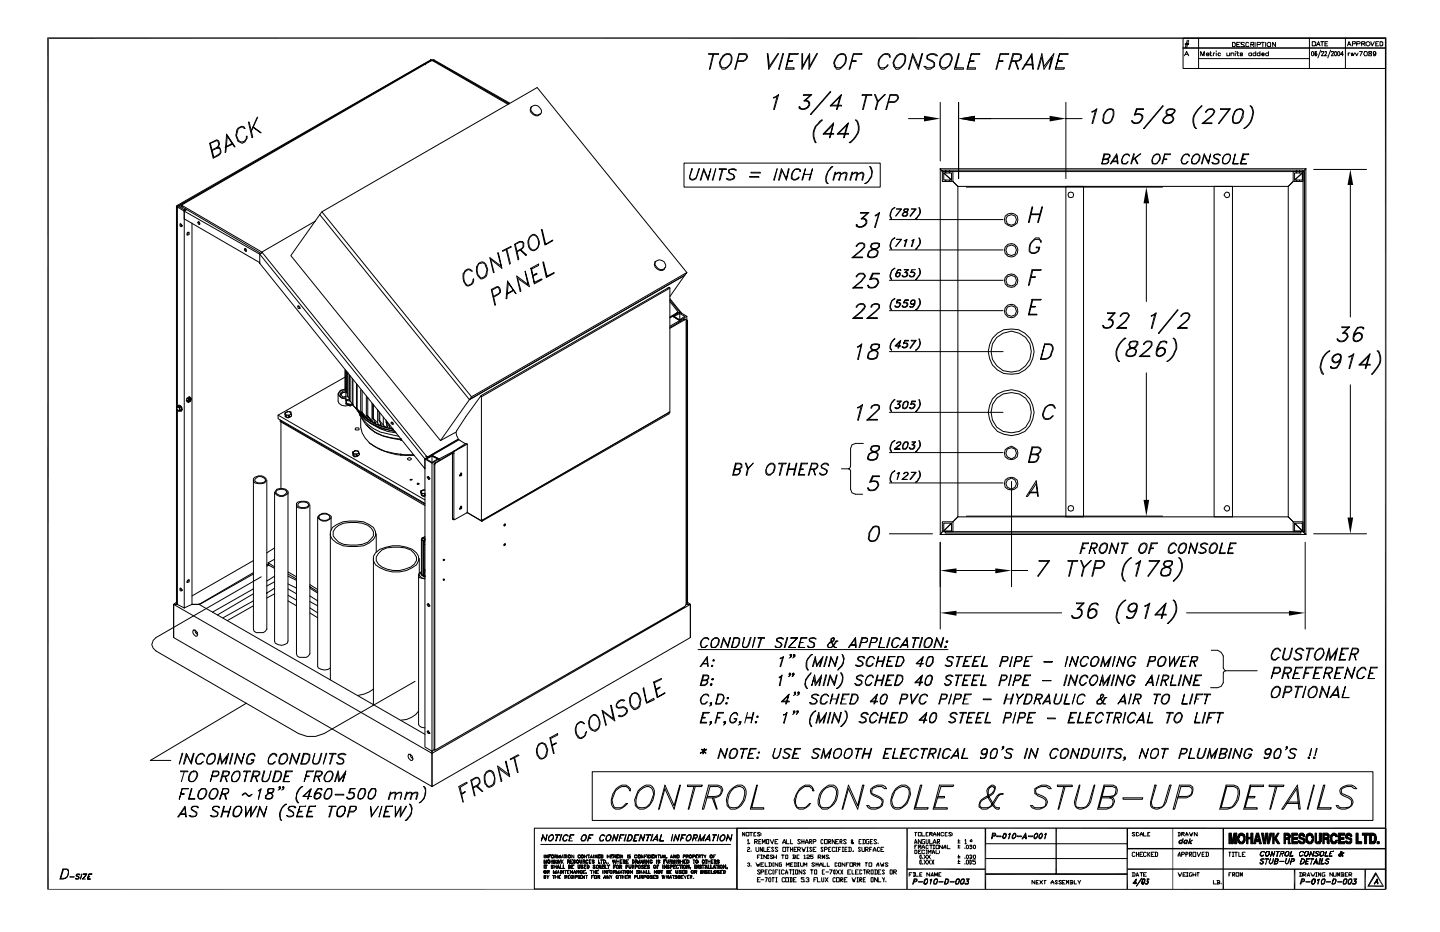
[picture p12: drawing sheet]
<svg xmlns="http://www.w3.org/2000/svg" width="432mm" height="279mm" viewBox="0 0 432 279" stroke-linecap="round" stroke-linejoin="round" font-family="sans-serif">
<g fill="none" stroke="#000" stroke-width=".3">
<path d="M127.4 19.1l-72.2 41.6M127.4 19.1l2.1-1.1 2.2 1.1M127.4 19.1l.2 .2M129.1 18h.2l-76 43.8-.2-.2M129.1 18l-76 43.6M129.1 17.8v.2M131.7 19.1v.2M131.7 19.1l20.9 12-22.8-13.1h.4l22.6 12.9M212.5 16.1h3v.2h-3zM213.8 16.3l-1.1 4.4h.2l1.1-4.4M216.7 16.7a1.56 1.56 0 0 1 2.8 .4 3.4 3.4 0 0 1-2.1 3.6h-.9a2.21 2.21 0 0 1-.4-2.9zM217.4 16.5a1.21 1.21 0 0 1 1.4 0 1.21 1.21 0 0 1 .5 1.3 2.53 2.53 0 0 1-2.3 2.5l-.7-.2-.4-1.3 .4-1z"/>
<path d="M221.2 18.2h1.7a1.18 1.18 0 0 0 .8-1.7l-.4-.2h-1.7l-1 4.4h-.3l1.3-4.6h1.9a1.09 1.09 0 0 1 .4 1.5l-1 .8h-1.7M230.1 16.1h.2l.4 3.8 2.6-3.8h.2l-3 4.6zM234.7 16.1h.2l-1.2 4.6h-.2zM236.4 18.2h1.3l-.2 .2h-1.3M236.6 16.1h2.8l-.2 .2h-2.3l-1.1 4h2.3v.4h-2.5zM240.5 16.1h.2v3.8l2.1-3.8v3.8l2.1-3.8h.2l-2.5 4.6v-4l-2.1 4zM251 16.7a1.56 1.56 0 0 1 2.8 .4 3.4 3.4 0 0 1-2.1 3.6h-.9a2.21 2.21 0 0 1-.4-2.9zM251.5 16.5l.8-.2 1.1 .2a2.66 2.66 0 0 1-2.2 3.8l-.6-.2-.4-1.3zM255.5 18.2h1.3v.2h-1.3M255.9 16.1h2.5v.2h-2.5l-1.1 4.4h-.2zM263.9 17.1a2.04 2.04 0 0 1 2.8-.8l.2 .8h-.2l-.2-.6a1.86 1.86 0 0 0-2.8 1.3l-.2 1 .2 1.3a1.62 1.62 0 0 0 2.4-.6h.2l-.2 .4-1.1 .8h-.8a2.39 2.39 0 0 1-.3-3.6zM268.8 16.7a1.76 1.76 0 0 1 2.8 0 3.6 3.6 0 0 1-2.1 4h-.9a2.21 2.21 0 0 1-.4-2.9z"/>
<path d="M268.8 17.1a1.71 1.71 0 0 1 2.3-.6 2.66 2.66 0 0 1-2.1 3.8l-.6-.2-.4-1.3zM273.7 16.1l1.7 3.8 1-3.8h.2l-1.2 4.6-1.7-4-1.1 4h-.2zM277.9 16.7a2.25 2.25 0 0 1 3.2 0h-.4a1.76 1.76 0 0 0-2.6 0v.9l1.5 .6 .6 .6v1.1l-1.2 .8h-1.1l-.8-.8h.4a1.76 1.76 0 0 0 2.5 0v-1.1l-1.9-1-.2-.2zM282.4 17.1a2.04 2.04 0 0 1 2.7-.8l.4 .8v.7l-.4 1a3.7 3.7 0 0 1-1.7 1.9h-.8a2.39 2.39 0 0 1-.2-3.6zM282.6 17.1a1.54 1.54 0 0 1 1.4-.8 1.54 1.54 0 0 1 1.3 .8 4.8 4.8 0 0 1-1.2 3l-.9 .2-.8-.2a2.36 2.36 0 0 1 .2-3zM287.4 16.1h.3l-1.1 4.2h2.3v.4h-2.7zM290.8 18.2h1.3v.2h-1.3M291.3 16.1h2.5v.2h-2.5l-1.1 4h2.3v.4h-2.5zM299.5 18.2h1.3v.2h-1.3M299.9 16.1h2.6v.2h-2.6l-1 4.4h-.2zM303.3 18.2h1.7a1.5 1.5 0 0 0 1.1-1.7l-2.1-.2-1.3 4.4h-.2l1.2-4.6h1.7l.9 .4v1.1l-.7 .6-2.3 .2M304.4 18.4l.8 2.3h.2l-.8-2.3"/>
<path d="M307.1 19.5h2.8M307.6 19.3h2.1M309.5 16.1l.4 4.6h-.2l-.5-4-2.5 4h-.2zM312.4 16.1l.7 3.8 2.9-3.8-1.3 4.6h-.2l.9-3.6-2.3 3.6-.7-3.6-1 3.6h-.3zM317.3 18.2h1.3v.2h-1.3M317.7 16.1h2.6v.2h-2.6l-1 4h2.5l-.2 .4h-2.6zM354.8 11.4h60.7v9.1h-60.7zM354.8 14.4h60.7M355.2 16.7l.6-1.2 .6 1.2M355.4 13.3h1M355.4 13.1h1M355.4 16.3h.8"/>
<path d="M356 12.1l-.6 2.3M356.4 12.1l-.6 2.3M359.4 11.4v9.1M359.4 17.6h33.2M360 16.7v-1.2l.7 1.2 .4-1.2v1.2M361.7 16.3h.9l-.2-.4-.7 .2v.4l.2 .2 .7-.2M362.8 15.9h.4M363 15.5v1.2h.4M363.9 15.9v.8M364.3 15.9l-.4 .4M364.7 15.2v.3M364.7 15.9v.8"/>
<path d="M366 16.1l-.7-.2-.2 .4 .2 .4 .7-.2M367.9 15.9v.8h.6l.2-.2M368.7 15.9v.8M369.1 16.1l.7-.2 .2 .2v.6M369.1 15.9v.8M369.6 12.7h.6l.2 .2v.9l-.2 .2h-.6zM370.4 15.5h.2zM370.4 15.9v.8M370.8 13.3h.7M370.8 15.9h.7M371.1 15.5v1l.4 .2M371.9 12.7h-1.1v1.3h1.1"/>
<path d="M372.5 16.1v-.2h-.6v.4h.6v.4h-.6v-.2M373.2 12.9l-.2-.2h-.7l-.2 .2 .2 .4h.4l.5 .5v.2h-1.1M374.4 12.9l-.2-.2-.6 .2v1.1h.8v-.2M375.1 13.3h.8v-.6h-.8v1.3M375.3 16.1l-.2-.2-.7 .2 .2 .6 .7-.2M375.3 15.9v.8M375.5 13.3l.4 .7M376.3 12.7v1.3M376.6 16.1l-.3-.2-.6 .2 .2 .6 .7-.2M376.6 15.5v1.2M377 13.3h.8l.2-.4-.2-.2h-.8v1.3M377.8 16.1l-.2-.2-.6 .2 .2 .6 .6-.2"/>
<path d="M377.8 15.5v1.2M378.2 16.3h.9l-.2-.4h-.4l-.3 .4 .3 .4 .6-.2M378.2 12.7h.9M378.7 12.7v1.3M379.5 12.7v1.3M380.4 12.7l.6 .2v1.1h-.8l-.3-.5v-.4zM380.4 16.1l-.2-.2-.7 .2 .2 .6 .7-.2M380.4 15.5v1.2M382.5 12.7v1.3l-.9-1.3v1.3M392.6 11.4v9.1M393.5 12.5h.8l.2 .2v.8l-.2 .3h-.8zM393.5 15.5l.4 .2v.8l-.2 .2-.4-.2v-.8z"/>
<path d="M394.8 13.8l.6-1.3 .4 1.3M394.8 15.7v-.2h-.5v1.2h.5l.2-.4-.5-.4-.2 .4M395 13.3h.6M396 12.5h1.1M396 15l-.8 2.4M396.2 15.7v-.2h.7v.4l-.7 .8h.7M396.5 12.5v1.3M397.3 15.7v-.2h.4v.6l-.6 .6h.8M397.3 13.1h.6M398.1 12.5h-.8v1.3h.8M399 15l-.9 2.4M399.2 15.7v-.2h.6v.4l-.6 .8h.6"/>
<path d="M400.3 15.5h.4l.2 .6-.2 .6h-.4l-.3-.4zM401.3 15.5l.4 .2v.8l-.2 .2-.4-.2v-.8zM402.8 16.3h-.8l.6-.8v1.2M403.4 11.4v9.1M404.1 13.8l.4-1.3 .6 1.3M404.3 13.3h.6M404.3 15.9v.8M404.7 15.9l-.4 .4M405.1 15.9l.2 .8 .3-.8 .2 .8 .4-.8M405.6 13.1h.8v-.6h-.8v1.3M406.4 15.9l.4 .8 .4-.8M406.8 13.1h.9l.2-.4-.2-.2h-.9v1.3"/>
<path d="M407.7 15.5h.8l-.6 1.2M408.3 13.1h.9l.2-.4-.2-.2h-.9v1.3M408.7 13.1l.7 .7M409.2 15.5h.6l.2 .2v.8l-.2 .2h-.6l-.3-.4zM409.6 12.9l.4-.4h.4l.4 .4v.4l-.4 .5h-.4l-.4-.5zM410.4 15.5v.4l.7 .2 .2 .6h-.9l.2-.6 .7-.2v-.4zM411.1 12.5l.4 1.3 .6-1.3M412.5 15.9l-.2 .4h-.4l-.2-.4 .2-.4 .6 .2v.8l-.2 .2h-.4v-.2M412.5 13.1h.5M413.4 12.5h-.9v1.3h.9M413.8 12.5h.6l.3 .2v.8l-.3 .3h-.6zM71.1 38.7l1.3-.8 .8 .2 .2 .4-.6-.4-1.3 .4-.6 2.1 .6 1.5a1.38 1.38 0 0 0 1.7 .3 1.38 1.38 0 0 0 .7-1.5h.2a2.38 2.38 0 0 1-1.5 2.1l-1.3-.7-.6-1.7z"/>
<path d="M74.5 36.6h.2l1.1 4.5-.2 .2zM75.4 39.2l1.9-4.1-1.9 4.3M75.8 38.1l2.5 1.7-2.3-1.7M152.4 31.3l-22.6-13.1h-.5l-74.9 43.4h.2M159.2 32.2a1.86 1.86 0 0 1 2.2-.4 1.86 1.86 0 0 1 .9 2.1 1.86 1.86 0 0 1-2.2 .3 1.86 1.86 0 0 1-.9-2zM159.4 32l-.2 .4a1.75 1.75 0 0 0 .8 2 1.75 1.75 0 0 0 2.1-.3M232 29.2l1.5-.8-1.3 4.4h-.2l1-4-1 .6zM239.8 32.2l.4 .4M241.3 30.1l1.1 .2 .4 .4a1.96 1.96 0 0 1-1 1.9 1.96 1.96 0 0 1-2.2-.2v-.4h.2v.4a1.91 1.91 0 0 0 2.6-.6M241.9 30.3l.7 .4v.8l-.5 .7-.8 .4M243 28.6h-2.1l.2-.2h2.3l-2.1 1.9M243.2 28.4l-2.1 1.9 1.3 .2 .2 .6"/>
<path d="M245.7 36.4l.9-.4a4.9 4.9 0 0 0-1.9 6.8 2.65 2.65 0 0 1-.9-3l.7-1.9zM248.9 27.5h.2l-5.9 6.8h-.2zM249.1 31.5h3.2v.3h-3.4l3.4-3.4-1.3 4.4h-.2l1.1-3.8-2.8 2.8M256.5 36h.3a4.1 4.1 0 0 1-.7 5.7l-1 1.1h-.5a4.9 4.9 0 0 0 2.4-6.4zM258.4 28.6l.3-.2h2.7v.2zM259.7 28.6l-1 4.2h.2l1-4.2M263.1 30.5l2.3-2.1-2.1 2.1-.6 2.3h-.2l.6-2.3-.8-2.1h.2l.8 2.1M266.5 30.5h1.7a1.18 1.18 0 0 0 .8-1.7l-.4-.2h-1.7l-1 4.2h-.3l1.3-4.4h1.9a1.09 1.09 0 0 1 .4 1.4l-1 .9h-1.7M272.4 35.6h4.7M281.9 30.7v17.6M287.4 30.7v22.9M292.3 35.6h22.4"/>
<path d="M319.6 30.7v22.9M319.6 35.6h4.9M327.4 33.4l1.5-.8-1.2 4.4h-.3l1.1-4-1.1 .7zM331 36.6l.7 .2 1-.2M331.5 33.4a1.71 1.71 0 0 1 2.3-.6 3.6 3.6 0 0 1-1.1 4l-1.2 .2-.9-.8 .2-1.7zM331.9 33l.8-.2 1.1 .2M332.3 32.8l-1.3 1.7-.2 1.7 .5 .6M333.6 32.8a3.6 3.6 0 0 1-1.1 4M339.5 36.4l.6 .4M341.8 34.3l.7 .4a2.23 2.23 0 0 1-1.3 2.1M342.5 35.1l-.2-.6a2.37 2.37 0 0 0-2.2 0l.7-1.9h2.1v.2h-1.9l-.6 1.5a1.82 1.82 0 0 1 2.3 .4 1.98 1.98 0 0 1-.9 2.1 1.98 1.98 0 0 1-2.3-.2l-.2-.4h.2a1.58 1.58 0 0 0 2.8-.2M348.6 31.8h.2l-5.7 6.7h-.2z"/>
<path d="M348.8 36.4l.7 .4M350.1 32.8l-.4 .4v.9l1.5 .6 .4 .4a1.16 1.16 0 0 1-1.1 1.7l-1.5-.2-.2-.4a2.22 2.22 0 0 1 2.4-1.7l1.2-1.3a1.67 1.67 0 0 0-2.3-.4zM350.1 33l.6-.2 1.5 .2M350.3 32.8l-.4 .4v.9l1.7 .6 .4 .9a1.85 1.85 0 0 1-1.5 1.4 1.85 1.85 0 0 1-1.9-.8 2.55 2.55 0 0 1 2.6-1.9 1.07 1.07 0 0 0 .8-1.5M351.4 36.4l-.7 .4M359.2 32.8l1.3-1a6.3 6.3 0 0 0-2.6 4.8l.5 1.5 .4 .4h-.2a4.1 4.1 0 0 1 .6-5.7zM360.7 36.8h2.7v.2h-2.9l3.1-2.7 .5-.9-.2-.4a1.49 1.49 0 0 0-2.2 .4l-.2 .3a1.52 1.52 0 0 1 2.6-.7l.2 .4-.4 .9-3.2 2.7M368.7 32.6l-3.4 4.4h.2l3.4-4.4h-2.9v.2h2.7M369.8 36.6l.6 .2 1.3-.2M370.2 33.4a1.54 1.54 0 0 1 1.4-.8 1.54 1.54 0 0 1 1.4 .8l-.3 1.1a2.53 2.53 0 0 1-2.3 2.5l-.6-.2a3.7 3.7 0 0 1 .4-3.4zM370.8 33l.7-.2 1 .2M371.1 32.8a3.9 3.9 0 0 0-1.1 4"/>
<path d="M372.3 32.8l.4 .6a6 6 0 0 1-1.4 3.4M374.9 31.8h.2a3.3 3.3 0 0 1 .4 3.8 4.5 4.5 0 0 1-2.5 2.9 5.4 5.4 0 0 0 2.5-5.7zM63.7 44.9l1.3-.7a1.34 1.34 0 0 0 .2-2.1l-2.1 .9 1 4.2 1.9-1.3v-1.2l-.4-.3h-.6l-1.3 .7M65 44.2h.8a1.56 1.56 0 0 1-.2 2.4l-1.7 .8-1-4.4 2.1-1.1 .4 .2 .4 1.1-.2 .8-.6 .4M67.9 40.2l2.6 3.8h-.2l-2.1-3.1-.5 4.6-.2 .2zM69.6 43l-1.9 1M69.8 43.2l-2.3 1M205.1 48.9h58.8v7.2h-58.8zM207.4 50.6h.2l-.8 2.3 .2 .7 .4 .2a1.66 1.66 0 0 0 1.5-.9l.6-2.3h.3l-1.1 3-.8 .4h-.5l-.6-.4zM211 50.6l1.3 3 .8-3-.8 3.4-1.3-3-.8 3h-.2zM214.6 50.6l-.8 3.4h-.2zM215.7 50.6h2.1v.2h-2.1z"/>
<path d="M216.5 50.8l-.8 3.2h.2l.8-3.2M218.4 51a1.8 1.8 0 0 1 2.4 0h-.5v-.2h-1.4l-.2 .2v.6l1.2 .7 .4 .6a1.54 1.54 0 0 1-2.5 .7l.9 .2a1.21 1.21 0 0 0 1.4-.9l-.4-.6-.8-.2-.5-.5zM224.8 52.9h2.7v.2h-2.7zM225.2 51.6h2.8v.3h-2.8zM233 50.6l-.8 3.4h-.2zM234.3 50.6l1.5 3 .6-3h.2l-.8 3.4-1.3-3-.8 3h-.2zM238.3 50.8a2.09 2.09 0 0 0-.4 3 1.45 1.45 0 0 0 1.5-.7h.2l-.2 .5-.9 .4h-.6l-.6-.4a2.31 2.31 0 0 1 2.1-3l.6 .4v.4h-.2l-.2-.6zM241.1 52.3h1.9zM241.5 50.6l-.8 3.4h-.2zM243.6 50.6l-.8 3.4h-.2zM247 40h3v.2h-3.2l3.2-3.4-1.1 4.5h-.2l1.1-3.8-2.8 2.7M249.1 50.2l.7-.2-1.5 1.4-.7 2.2 .7 1.4-.4-.2a3.5 3.5 0 0 1 .4-3.4z"/>
<path d="M250.4 51.6h.2l-.6 2.4h-.2zM250.4 52.3l1.1-.7 .6 .3-.4 2.1h-.2l.6-1.7-.4-.4zM251.5 40h2.9v.2h-3.4l3.4-3.4-1.2 4.5h-.3l1.1-3.8-2.8 2.7M252.1 52.3a1.38 1.38 0 0 1 1.9-.4l-.4 2.1h-.2l.4-1.9-.6-.2zM255.5 51.6h.2l-.6 2.4h-.3zM255.5 52.3l.8-.7h.7l.2 .3-.4 2.1h-.3l.5-1.9-.7-.2zM257.2 52.3l1-.7 .7 .3 .2 .4-.4 1.7h-.3l.5-1.7-.5-.4zM260.8 50h.2a3.3 3.3 0 0 1-1.7 5 3.4 3.4 0 0 0 1.5-5zM281.9 50.6v109.6M281.9 50.6l.7 .8M281.9 50.6h109.7M282.6 51.4h1v.5h-.6v2.1h.6v.4h-1z"/>
<path d="M282.6 51h1v.4h-1zM283 51.9l2.3 2.1M283.6 54h1.1M283.6 54.4h1.1M283.6 51.4h1.1M283.6 51h1.1M283.6 51.9h1.1M284.7 51.4h1.1v3h-1.1v-.4h.6v-2.1h-.6zM284.7 51h104.1v.4h-104.1zM285.8 54.4l1.4 1.5M287.2 55.9h99.1l1.5-1.5-1.5 1.5v99M287.2 55.9v99"/>
<path d="M289.8 56.1h58.8M330.8 47.6h1.1a1.13 1.13 0 0 0 .8-1.2h-1.4l-.9 2.7 .6-3h1.3l.4 .3a1.07 1.07 0 0 1-.8 1.4M331.9 47.6l.6 .7-.6 .8h-1.5h1.1l.8-.4v-.9h-1.5M333.4 48.5h1.7M333.6 48.3h1.5M334.9 46.1l.4 3h-.2l-.2-2.5-1.7 2.5h-.2zM336.8 46.8l.8-.7h.6l.5 .7-.2-.4h-1.3a2.54 2.54 0 0 0-.7 2.5 1.12 1.12 0 0 0 1.7-.4l-.4 .6h-1.3l-.2-1.1zM339.7 47.8l2.4-1.7-2.6 1.9M339.9 46.1h.2l-.8 3h-.2zM340.1 47.4l.9 1.7h.2l-.8-1.7M345.9 46.8l.8-.7h.6a1.61 1.61 0 0 1-.2 2.6l-.2 .4h-1.2l-.3-1.1zM346.1 46.8l.4-.4h1.1a1.92 1.92 0 0 1-1.5 2.7l-.4-.2-.3-.9z"/>
<path d="M349 47.6h.9v.2h-.9M349.2 46.1h1.7v.3h-1.7l-.6 2.7h-.2zM354.8 46.8l-.5 1.2 .2 .9 .3 .2h.6l.8-.6-.6 .6h-1.1a1.91 1.91 0 0 1 0-2 1.91 1.91 0 0 1 1.7-1l.5 .7h-.3v-.4h-1.2zM357.7 46.8l.9-.7h.6a1.47 1.47 0 0 1-.2 2.6l-.2 .4h-1.3l-.2-1.1zM357.9 46.8l.5-.4h1a1.92 1.92 0 0 1-1.5 2.7l-.4-.2-.2-.9zM361.1 46.1l1.3 2.6 .6-2.6-.6 3-1.3-2.5-.6 2.5h-.2zM363.9 46.8a1.34 1.34 0 0 1 2.1-.2l-.5-.2h-1.2l-.2 .2v.6l1 .4 .4 .4v.7l-.4 .4h-1.5l-.2-.4 .7 .4h.6l.6-.4v-.9l-1.2-.4zM364.1 55.9h5.5v99h-5.5zM367 46.8a1.12 1.12 0 0 1 1.9-.2 2.71 2.71 0 0 1-1 2.5h-1.1l-.2-.4v-1.3zM367 46.8l.5-.4h1.2a1.69 1.69 0 0 1 0 1.9 1.69 1.69 0 0 1-1.9 .6l-.2-.9zM367.5 57.8l.4-.2 .6 .2 .2 .6-.2 .7-.6 .2-.4-.2-.5-.7zM370.4 46.1l-.6 3h1.5h-1.7z"/>
<path d="M372.5 47.6h.9v.2h-.9M372.7 46.1h1.7v.3h-1.4l-.9 2.7h1.7h-1.9zM387.8 51.4h1v.5h-.6v2.1h.6v.4h-1zM388.8 51.4h.9M388.8 51h.9M388.8 54.4h.9M388.8 51.9h.9M388.8 54h.9M389.7 51h1v.4h-1zM389.7 51.4v.5h.8M389.7 51.4h1v3h-1v-.4h.8v-2.1M390.5 51.9l-2.3 2.1"/>
<path d="M390.7 51.4h.5v108h-.5zM391.6 50.6l-.9 .8M391.6 50.6v109.6M393.9 50.8h15.9M404.9 55.5v39.5M52.9 62v118.8l.2 .2M52.9 62l.2 .2M53.1 61.6l-.2 .4M53.1 62v59.9l.2-.4 .5 .2 .6 .4 .2 .7M53.1 62l2.1 1.3M54 67.1l.4 .2 .2 .4-.2 .2-.4-.2zM54.2 67.1v.4l.4 .2v-.2"/>
<path d="M54.6 61.6v.4M54.6 62h-.2v-.4l-.6 .4 1.4 .9M54.6 61.6l23.9 14M54.6 62l23.7 14M55.2 62.7v.2l.5-.2M55.2 60.7l-2.1 1.3M55.2 63.3v118.9M55.2 63.3l22.7 12.9M55.2 65.6l22.7 13.1M55.2 60.7h.3M55.9 62.9l-.7 .4M56.1 69.8l.6-.2v.7l-.6 .2z"/>
<path d="M56.5 69.6l-.4 .7M57.6 66.9v114.3M59.3 66.7l.4-.2 .2 .8zM59.5 66.5l.4 .6M73.2 74.7l.5-.2 .2 .9zM73.7 74.5l-.3 .2 .5 .7M77.9 76.2v2.8l49.5 61.5v-2.9M77.9 76.2l49.5 61.4M78.5 75.6l49.3 61.1M78.5 75.8l-.6 .4M94.6 66.3l-16.1 9.3M95.9 64.3l44.9 55.5z"/>
<path d="M96.5 63.5l44.9 55.5M143.5 79l.9-.5a1.44 1.44 0 0 1 1.4 1.1l.5 1.3-.3 .6a1.76 1.76 0 0 1-1.9 2.1 3.4 3.4 0 0 1-.6-4.6zM143.7 79l1.1-.3 .6 .5 .6 1.7-.4 1.6-.4 .5-1.1 .4a3.3 3.3 0 0 1-.4-4.4zM146.9 77.3l3.4 2.5-1.1-4h.2l1.1 4.6-3.4-2.7 1.1 4h-.2zM150.7 75.1l2.5-1.2v.2l-2.5 1.3zM151.8 74.7l1 4.5 .2-.2-1-4.3M154.9 75.4l1.9-1.3v-1.3l-1-.2-1.3 .6 1.1 4.5-.2 .2-1.1-4.7 1.5-.8h.8l.5 .4-.3 1.5-1.9 1.3M156 74.9l1.7 1.7 .2-.2-1.7-1.5M158.8 71.1l1-.8a2.32 2.32 0 0 1 1.7 3.4 1.51 1.51 0 0 1-1.3 1.4 1.51 1.51 0 0 1-1.7-1 3.1 3.1 0 0 1 .3-3zM159.6 70.5h.6a2.67 2.67 0 0 1 .5 4.2l-1.1 .2-.8-.8a2.98 2.98 0 0 1 .8-3.6zM162.3 68.8h.3l1 4.4 2.1-1.2v.2l-2.3 1.2zM162.8 78.5h.2l1 4.3 2.2-1.1v.2l-2.4 1.3z"/>
<path d="M196.4 78.5a1.74 1.74 0 0 1 2.4-.2 1.74 1.74 0 0 1 .4 2.3 1.94 1.94 0 0 1-2.1-.2 1.94 1.94 0 0 1-.7-1.9zM196.6 78.3l-.2 .2a1.89 1.89 0 0 0 .4 2 1.89 1.89 0 0 0 2 .6l.6-.9M255.9 77h2.8v.3h-3.2l3.6-3.2v-.9a1.49 1.49 0 0 0-2.1 .5l-.2 .2a1.5 1.5 0 0 1 2.5-.7v.9l-3.6 3.2M257 67.5l.4 .4M258.4 65.4l1.1 .2 .4 .4a1.96 1.96 0 0 1-1 1.9 1.96 1.96 0 0 1-2.1-.2v-.4h.2v.4a1.91 1.91 0 0 0 2.5-.6M259.1 65.6l.6 .4v.9l-.4 .6-.9 .4M260.1 63.9h-2.1v-.2h2.6l-2.2 1.9M260.3 63.7l-2.1 1.9 1.3 .2 .2 .7M260.3 76.6l.5 .4M261.4 73l-.4 .9 .2 .4 .4 .4 1.3 .4a1.32 1.32 0 0 1-.2 1.7l-.9 .2-1.5-.2a1.96 1.96 0 0 1 2.2-2.1l.6-.2 .6-.6v-.9l-.6-.2zM261.4 73.2l.6-.2 1.5 .2M261.6 73l-.4 .9 .6 .6a1.47 1.47 0 0 1 1.5 1.3 1.9 1.9 0 0 1-3.2 1 2.18 2.18 0 0 1 2.6-2.3l.8-.6v-.9"/>
<path d="M262.5 64.6l1.2-.9-1.2 4.5h-.2l1.2-4.1-1 .7zM262.9 76.6l-.9 .4M266.7 74.9h34.1M266.7 65.8h34.1M268.2 71.3a2.61 2.61 0 0 0-1.1 3.2l.2 .2M268.2 62.2a2.61 2.61 0 0 0-1.1 3.2l.2 .2M268.8 71.8h1.5l-1.7 2.1M268.8 62.7h1.5l-1.7 2.1M270.7 64.6l.2 .2M271.1 62.7l-.2 .4 .2 .4 .9 .2v.6a.82 .82 0 0 1-1.3 .3 1.09 1.09 0 0 1 1.3-1.1l.4-.8zM271.1 72.2l.9-.4-.6 2.1h-.3l.7-1.9zM271.1 62.9l.5-.2 .6 .2"/>
<path d="M271.4 62.7l-.3 .6 .7 .2 .4 .6-.4 .7h-1.1l-.2-.2 .2-.7 .7-.4h.4l.4-.4v-.4M272 64.6l-.4 .2M273.3 62.7h1.4l-1.7 2.1h-.2l1.7-2.1zM273.5 72.2l.6-.4-.6 2.1h-.2l.6-1.9zM275.6 71.3l.2 .2a1.94 1.94 0 0 1-.6 2.6l-.7 .6 1.3-1.5v-1.4zM275.6 62.2l.2 .2a1.94 1.94 0 0 1-.6 2.6l-.7 .6 1.3-1.5v-1.4zM301.4 64.8a2.09 2.09 0 0 1 2.8-.6 2.09 2.09 0 0 1 .8 2.7l-1.7 1-1-.4-.9-.6-.2-1.1zM302 73.9l1.3-.5 1.1 .5 .4 1-.4 1.3-1.1 .4-1.3-.4-.4-1.3zM302 64.8l1.3-.5 1.1 .5 .4 1-.4 1.3-1.1 .4-1.3-.4-.4-1.3zM309 64.3h2.8M309.2 72.6l1.3-1.3h1.1l.6 .9v.4h-.2l-.2-.6a1.86 1.86 0 0 0-2.8 1.2l-.2 1.1v1.1l.2 .2a1.66 1.66 0 0 0 2.6-1.3h-.9v-.2h1.1a1.83 1.83 0 0 1-1.2 1.7 1.83 1.83 0 0 1-2-.4l.2-2.2zM309.2 64.1h2.6"/>
<path d="M309.5 62h.2l-1.1 4.7h-.2zM312.4 62h.2l-1.2 4.7h-.3zM343.7 61v29.4M89.3 91.7l.7 .4v.4l-.7-.2zM89.5 91.7l.5 .8M139.5 81.1l1.3-.5 .8 .7-.8-.4a1.95 1.95 0 0 0-1.7 2.5 1.9 1.9 0 0 0 1.4 2.1l.9-.4 .6-1.5a1.7 1.7 0 0 1-2.3 1.9 3.7 3.7 0 0 1-.2-4.4zM148 88.9l1.4-.8a1.27 1.27 0 0 0 0-2h-.4l-1.5 .9 1.1 4.4h-.2l-1.1-4.6 1.7-.9a1.23 1.23 0 0 1 1.1 1.7l-.7 .7-1.4 .8M152.2 84.2l2.5 3.9-2.3-3.2-.4 4.6h-.2zM153.9 87l-1.9 1.1M154.1 87l-2.1 1.3M154.9 82.8l3.4 2.5-.8-4 1.3 4.6-3.6-2.5 1 3.8-.2 .2zM159.2 80.4l2.3-1.2v.4l-2.1 1 .8 4.1 2.1-1.1 .3 .2-2.4 1.3z"/>
<path d="M159.8 82.5l1.1-.6 .2 .2-1.3 .7M200.9 90.4l2.3 2.9-.2 .5M200.9 89.5l3.6 4.5M200.9 86.4v37.2l-56.5 32.6M200.9 95.2l.8-.4zM200.9 86.4l-.2-.3-.5 .3-56.1 32.3M200.9 90l2.9 3.6M200.9 86.4l-56.5 32.6M201.7 94.8l2.1 1.3M203 93.8l-2.1 1.2M203.2 93.6l-.2 .4v-.2M203.8 94l1.5 .8-1.5 1.1z"/>
<path d="M203.8 96.1v.2M203.8 94l-1.7 .8 1.7 1.1M203.8 93.6l-2.1 1.2M203.8 96.1l-2.9 1.7M203.8 93.6l2.2 1.2M205.1 95.7h.4M205.1 95.7l.2 .2M205.1 95.7l-4.2 2.5M205.3 82.5l-64.5 37.3 .6-.8M205.3 95.9l.2-.2 .2 .2v85.3M205.3 82.5l-4.4 6.4M205.3 95.9l-4.4 2.5"/>
<path d="M206 81.7l-44.9-55.5-64.6 37.3-9.3 13.1 44.9 55.5 8.7-12.3 64.5-37.3M206 95.9l.2 .2M206 96.1h.2M206 94.8v86.4M206 81.7l-.7 .8M206 81.7l-64.6 37.3M206 94.8l-2.2 1.3M206 96.5h.2M206.2 96.5v84.1l-.2 .2M206.2 96.1v.4M255.9 95.2h2.8v.3h-3l2.5-2.2 1.1-1.4-.2-.5a1.49 1.49 0 0 0-2.1 .5l-.2 .2a1.52 1.52 0 0 1 2.5-.7l.2 .5-.4 .8-3.2 2.8M255.9 86.1h2.8v.3h-3l2.5-2.2 1.1-1.4-.2-.5a1.49 1.49 0 0 0-2.1 .5l-.2 .2 1-1.1h1.1l.6 .9-1.1 1.4-2.5 2.2"/>
<path d="M260.1 95.2h3v.3h-3.2l3.6-3.2v-.9a1.49 1.49 0 0 0-2.1 .5v.2l-.2-.2a1.58 1.58 0 0 1 2.5-.5v.9l-3.6 3.2M260.3 85.7l.5 .4M262.7 83.6l.4 .4a1.67 1.67 0 0 1-1.1 2.1M263.3 84.5l-.2-.7a3.1 3.1 0 0 0-2.3 0l.8-1.9h2.1v.2h-1.9l-.6 1.5a1.48 1.48 0 0 1 2.3 1.1 2.15 2.15 0 0 1-3.2 1.4l-.2-.6 .5 .4a1.91 1.91 0 0 0 2.5-.6M266.7 93.1h34.1M266.7 84h34.1M267.5 90l.9-.5a2.26 2.26 0 0 0-1.1 3.2v.2l-.4-.4v-1.1zM268.2 80.4a2.61 2.61 0 0 0-1.1 3.2l.2 .2M268.4 91.9l.4 .2M268.6 82.5l.4 .5 .9-.5M268.6 82.1l.9-.4 .4 .4M269 90h1.1h-.9l-.4 .8z"/>
<path d="M269.2 81.1l.5-.2 .4 .2M269.2 81.7l-.6 .6M269.5 80.9a2.42 2.42 0 0 0-.9 1.9l.4 .2M269.7 90.8l.2 .6-.7 .7M269.7 81.7l.2 .6-.7 .7M269.9 91.2v-.4h-1.1a.82 .82 0 0 1 1.3 .2l-.6 1.1h-.9l-.2-.2v-.2l.4 .4h.4l.7-.4M270.1 80.9v.2v-.2h-.9l-.6 1.4 .2 .7h.7l.4-.7v-.6h-.9l-.2 .2M270.7 91.9l.2 .2M270.7 82.8l.2 .2M271.4 90l-.5 .8 .5-.8h1zM271.8 90.8l.2 .6-.6 .7M271.8 81.7l.2 .6-.6 .7"/>
<path d="M272 82.1v-.2l-.6-.2 1-.8h-1.3h1.3l-1 .8h.6l.2 .6-.6 .7h-.9l-.2-.5 .2 .3a.82 .82 0 0 0 1.3-.3M272.2 91.2l-.2-.4h-1.1l.5-.2h.4l.4 .4-.2 .9-1.3 .2-.2-.4 .2 .2a.82 .82 0 0 0 1.3-.2M272.8 91.9l.5 .2 .4-.2M272.8 82.8l.2 .2M273 90.8l.5 .4 .8-.4M273.3 90.4l.6-.4 .4 .4M273.5 80.9h1zM273.7 90l-.7 .6v.4l.5 .2M273.9 81.7l.4 .4-.6 .9M274.1 90l.2 .6-.6 1.5M274.3 91l-1 .2a.82 .82 0 0 1 .2-1.2h.8v1.2l-.6 .9h-.9v-.2l.2 .2M274.3 90.6l-.6 .6"/>
<path d="M274.3 82.1l-.2-.4h-1.1l.5-.8-.2 .8 .6-.2 .4 .4v.4l-.4 .7h-1.1l-.2-.5 .2 .3a.82 .82 0 0 0 1.3-.3M275.6 89.5l.2 .2a2.19 2.19 0 0 1-.6 2.8l-.7 .4 .7-.4 .6-1.1v-1.4zM275.6 80.4l.2 .2a1.94 1.94 0 0 1-.6 2.6l-.7 .6 1.3-1.5v-1.4zM302 83l1.3-.5 1.1 .5 .4 1-.4 1.3-1.1 .4-1.3-.4-.4-1.3zM302 92.1l1.3-.4 1.1 .4 .4 1.2-.4 1.1-1.1 .4-1.3-.4-.4-1.1zM309.2 91.9h1.3l-.2 .2h-1.3M309.2 83h1.3l-.2 .2h-1.3M309.5 89.7h2.7l-.2 .3h-2.3l-1.1 4.2h2.3v.2h-2.5zM309.5 80.9h2.7l-.2 .2h-2.3l-1.1 4.4h-.2zM330.8 97.8l.5 .4M332.5 95.7l1.1 .2a1.87 1.87 0 0 1-.5 2.2 1.87 1.87 0 0 1-2.3 .1l-.2-.6 .4 .4a1.91 1.91 0 0 0 2.6-.6M333.2 95.9l.4 .4v.9l-1.1 1"/>
<path d="M334.2 94h-2.1v-.2h2.3l-1.9 2.1M334.2 93.8l-1.9 2.1 1.1 .2 .4 .6M335.1 98.2h2.7v.2h-2.9l2.5-2.1 1.1-1.7-.3-.4a1.49 1.49 0 0 0-2.1 .4l-.2 .2 1.1-1h1l.7 .8-1.1 1.7-2.5 2.1M345.2 94.6l1.5-.8-1.3 4.6h-.2l1.1-4.2-1.1 .6zM353.1 92.9h.2l-5.7 7h-.3zM353.3 98.2h2.7v.2h-2.9l3.1-2.7 .5-1.1-.3-.4a1.49 1.49 0 0 0-2.1 .4l-.2 .2a1.52 1.52 0 0 1 2.6-.6l.2 .4-.5 1.1-3.1 2.7M402.8 99.7l1.1 .2 .4 1.1-.2 .2a1.74 1.74 0 0 1-1.5 1.2 1.74 1.74 0 0 1-1.7-.8h.2a1.58 1.58 0 0 0 2.8-.2M403.4 99.9l.7 1.1-1.3 1.2M404.5 98.2h-2.1v-.2h2.3l-1.9 1.9M404.5 98l-1.9 1.9 1.3 .2 .2 .7M407 98.4l.7-.2 1 .2M407 99.9l-1 1.1"/>
<path d="M407.2 98.2a4.4 4.4 0 0 0-1.2 3.6l.4 .4M407.7 99.9l.6 .4v.9l-.4 .6-.9 .4M408.7 98.2v.4h.2v-.4a1.71 1.71 0 0 0-2.3 .6 3.3 3.3 0 0 0-.6 3.4 1.82 1.82 0 0 0 2.5-1.9l-.8-.6-1.1 .2-.4 .4M56.1 119.4l.4 .2M56.1 119.4l-.2 .6M56.5 119.6l-.2 .6M56.9 119.6l.2 .2-.4 .4zM56.9 119.4l.5 .2-.3 .6-.6 .2-.2-.2zM57.1 119.2l.3 .4-.3 .6-.6 .5M57.1 119.2l-.4-.2-.6 .4M57.1 119.2l-.6 .4M101.4 118.1l.6-1 1.7-.5-1.5 .5-.6 .6v.8l.8 .7 1.3 .2"/>
<path d="M101.4 118.1v2.1a2.35 2.35 0 0 0 3.4 1.3M101.4 118.1l1 1.3 1.3 .2M103.5 110.9v5.5h.2M103.5 113l-20.1 11.5M103.7 117.1l-.8 .2-.9 .8 .9 .9h.8h-.4M103.7 117.5l-1.3 .4-.2 .4M103.7 117.5l-1.3 .4-.2 .6M103.7 117.5l.4 .4M103.7 111.1v8.7M103.9 111.3v6.4M104.1 111.5v7.2l.3 .3M104.4 111.8v7.2"/>
<path d="M104.4 119l.4 .6M104.8 112.4v7.6l.8 1.1M104.8 119.8h-1.1v.2M105 112.6v7.6M105.6 113.5v7.8M105.8 113.9v7.6M106.9 114.9v7.4M107.1 115.4v7.2M108.2 116.8v6.6M108.6 117.1v6.5M109.9 118.7v5.8M110.3 119.2v5.5"/>
<path d="M144.1 118.7l-4.4 6.2-2.8 4.2-.2 .7 .7 1.6M144.1 118.7l.3 .3M144.4 119v37.2M257.2 103.9l1.2-.8-1 4.6h-.2l1-4.2-1 .6zM260.3 107.1l.5 .4M261.4 103.3l-.4 .8 .2 .5 .4 .4 1.3 .4a1.5 1.5 0 0 1-.2 1.8 1.5 1.5 0 0 1-1.7 .3l-.7-.2a2.01 2.01 0 0 1 2.2-2.3l.6-.2 .6-.7v-.8l-.6-.2zM261.4 103.5l.6-.2 1.5 .2M261.6 103.3l-.4 .8 .6 .7a1.47 1.47 0 0 1 1.5 1.2l-.2 .9a2.02 2.02 0 0 1-3 .4 2.22 2.22 0 0 1 2.6-2.5l.8-.7v-.8M262.9 107.1l-.9 .4M266.7 105.4h34.1M267.5 102.2l.9-.6-.6 .6a2.01 2.01 0 0 0-.7 2.4l.2 .4-.4-.4v-1.1zM268.4 103.7l1.7-1.7-.6 2.4h-.3l.7-2-1.3 1.3h1.5z"/>
<path d="M271.8 102.9l.2 .2v.6l-.6 .4M272 103.7l-.2 .4h-1.1v-.2l.2 .2M272.2 103.3a.82 .82 0 0 0-1.3-.2l.5-1.1h1v.2h-1l-.5 .7h1.1l.2 .2a1.06 1.06 0 0 1-1.5 1h-.2l.2-.2M274.5 102l-1.7 2.4h.2l1.7-2.4h-1.4v.2h1.2M275.6 119.8l.2 .2a3 3 0 0 1-1.3 3.4l.7-.6a2.47 2.47 0 0 0 .4-3zM275.6 101.6a2.2 2.2 0 0 1-1.1 3.4l.2-.2a2.28 2.28 0 0 0 .9-3.2zM297.6 101.4a6.8 6.8 0 0 1 11.1-.1 6.8 6.8 0 0 1-3.4 10.6 6.8 6.8 0 0 1-9-6.5l.5-2.1zM298.9 101.2a6.1 6.1 0 0 1 10.3 3.2 6.1 6.1 0 0 1-8.4 6.7 6.3 6.3 0 0 1-1.9-9.9zM299.1 118.1a7.2 7.2 0 0 1 9.7 1.5 7.2 7.2 0 0 1-1.5 9.7 7 7 0 0 1-9.7-1.7 6.9 6.9 0 0 1 1.5-9.5zM313.3 103.1l2.1 .2 .4 .8v.7l-.4 1a2.25 2.25 0 0 1-1.9 1.9h-1.5zM313.3 103.3h1.4a1.21 1.21 0 0 1 .9 1.5l-.6 1.9-.7 .6-2.1 .2zM336.1 102.4l1.1-1h.4a5.2 5.2 0 0 0-2.3 6.5l.4 .5h-.2a4.3 4.3 0 0 1 .6-6z"/>
<path d="M337.8 106.3l.4 .4M338.9 102.4l-.4 .9 .2 .8 1.7 .7a1.32 1.32 0 0 1-.3 1.7l-.8 .2-1.5-.2a1.96 1.96 0 0 1 2.1-2.1l.7-.3 .6-.8v-.9l-.6-.2zM338.9 102.7l.6-.3 1.5 .3M339.1 102.4l-.4 .9 .4 .8 1.3 .5a1.24 1.24 0 0 1-.5 2.1 2.05 2.05 0 0 1-2.3-.2 2.18 2.18 0 0 1 2.5-2.4l.9-1.2v-.5M340.4 106.3l-.9 .4M342.1 106.7h2.7v.2h-3.2l3.2-2.8 .4-.6v-.8a1.49 1.49 0 0 0-2.1 .4l-.2 .2a1.5 1.5 0 0 1 2.5-.6v.8l-.4 .6-3.2 2.8M343.7 111.8v38.1M346.7 105.8l.2 .7a1.74 1.74 0 0 0 2.3-.7M346.9 105.2l.7-.6 .6-.2 .8 .2 .2 .6M348 102.7l.6-.3 1.1 .3M348 104.4l-1.1 1M348.2 102.4a5.2 5.2 0 0 0-1.3 3.9l.4 .4"/>
<path d="M348.6 104.4l.6 .4v.8l-.4 .7-.8 .4M349.7 102.4v.5h.2v-.5a1.71 1.71 0 0 0-2.3 .7 3.7 3.7 0 0 0-.7 3.6 1.82 1.82 0 0 0 2.6-1.9l-.9-.7-1 .3-.5 .4M351.8 101.4h.2a3.5 3.5 0 0 1 .4 4 4.5 4.5 0 0 1-2.5 3 5.5 5.5 0 0 0 2.5-6zM397.9 105.6l.9-.4a5.4 5.4 0 0 0-2.6 5.7l.7 1.3h-.2a3.6 3.6 0 0 1-.5-4l.5-1.1zM399.2 110.1l.4 .2 1.3-.2M399.6 107.7l.2 .7 .7 .2 .8-.2 .7-.7M399.8 107.1a1.49 1.49 0 0 1 2.2-.6l.2 .6M400.9 106.3l-.9 .4-.4 .6v.9l.7 .4M401.1 101.8l.6 .4M401.5 106.3l.5 .4a4.4 4.4 0 0 1-1.3 3.6M401.7 108.2l-.4 .4-.8 .2-1.1-.6a1.82 1.82 0 0 1 2.6-1.9 3.7 3.7 0 0 1-1.1 4l-1.3 .2-.6-.2v-.4h.2v.4M402 107.5l-1.1 1.1"/>
<path d="M404.5 106.9l1.5-.9-1.3 4.5h-.2l1.1-4-1.1 .6zM404.9 115.4v39.8M405.8 101.4l.2 .6a1.74 1.74 0 0 0 2.3-.6M406 100.8l.6-.7 .6-.2 .9 .2 .2 .7M407.9 109.2h2.9v.2h-3.3l3.3-3.4-1.2 4.5h-.2l1-3.8-2.5 2.7M413 105.2h.4l.2 .4a4.2 4.2 0 0 1-.4 4.5l-1.3 1.7-.6 .4a9.4 9.4 0 0 0 2.5-4 3.7 3.7 0 0 0-.8-3zM53.1 121.9a.85 .85 0 0 1 .7 1.3l-.7-.4-.2-.5zM53.1 122.8v58.4M53.3 121.5h.7l.6 1.3M53.3 121.9l.5 .2M53.8 122.1l.2 .9-.2 .2M54.2 121.9l-.6-.2-.7 .6 .9 .9"/>
<path d="M54.2 121.7l.4 .6M54.2 121.9l.2 .9M54.2 121.9l-.4 .2M54.4 122.8l-.2 .4h-.4M54.4 122.8l-.4 .2M54.6 122.8l-.2 .4h-.4M54.6 122.8l-.2 .4v-.2M55.9 120l.4 .2M55.9 120l.6 .7M56.3 120.2l.2 .5M83.4 124.5v1l44 25.4M83.4 124.5l44 25.4"/>
<path d="M84 125.9v.5l43.4 25.2M84 126.2l43.4 24.9M84.2 126.6v19.9M85.5 124.2l.4 .3zM85.5 123.6v1.3l.4 .2 1.3-.2 .2-.7M85.7 123.6l-.2 .4zM85.7 124.9l.7 .4 .6-.4v.2M85.7 123.6h.2M85.7 124.5v.6M85.9 124.5h.9M86.1 123.2v.2M86.4 123.4l-.5 .2"/>
<path d="M86.4 124.5l.2 .2 .2-.2M86.4 123.4h.4M86.6 124.7v.4h.2M86.8 123.4l.4 .2zM87.2 123.8l.2 .4h-.2M87.2 123.4v.8M87.2 124.2l-.4 .3M103.7 120v1.1h.2M103.7 120h.2M103.9 120v1.1l1.7 .2M103.9 120l.9 .2M103.9 120.9v.2"/>
<path d="M103.9 121.1l1.9 .2-.8 .4M104.1 121.1v.2l.9 .4M105 121.3v.4M105.6 121.3l.2 .2M105.8 121.5l2.8 3M106 135.5h-.2v1l1.3 .2M106 121.7a18.9 18.9 0 0 0 11.9 7M106 136.1v.6a.82 .82 0 0 0 1.3-.2v.2M106 136.1l-.2-.2 .5 .2M106 136.1h1.1M106.3 135.3l-.5 .4M106.7 128.3h.8l.2 .4-.2 .2h-.8l-.2-.2z"/>
<path d="M106.7 135l.8 .5M106.7 135l-.4 .3M106.7 136.1l.2 .2M106.9 136.3v.4h.2M107.1 135.3l.4 .2M107.1 136.1l-.2 .2M107.3 123a15.6 15.6 0 0 0 10.6 5.7M107.3 135v.3M107.5 135.9l-.4 .2M107.5 135.9h.2M107.5 135.7l.2 .2M107.5 135.5v.4"/>
<path d="M107.7 124.2a12 12 0 0 0 9.6 7l2.9 .5M107.7 123.2v.2M107.7 135.9v.4l-.6 .4M107.9 124.5a12.3 12.3 0 0 0 8.9 5.7l2.8 .6M108.2 125.3a8 8 0 0 0 4.8 8.9 22.6 22.6 0 0 0 11 2.1M108.6 123.6l-.2-.2 1.5 1.9M108.6 124.5l-1.7-2.2 1.9 2.2M108.6 124.2v.3M108.6 123.6l1.5 1.7M108.8 124.5l1.1 .8M108.8 124v.5M109.9 127.4a12.3 12.3 0 0 0 7.8 4l2.5 .5"/>
<path d="M109.9 125.1v.2M110.1 125.3l1 1.1M110.1 124.7v.6M110.7 132.7a19.4 19.4 0 0 0 13.5 3.8M110.9 126.8a16 16 0 0 0 7.8 3M111.1 125.9v.5M111.5 126.2l-1.6-1.7 1.2 1.4v.5M111.5 120.9v5.3M111.8 125.3l1.4 1.5M111.8 125.3l.8 1.7-1.1-.8M111.8 121.1v4.2M112 121.3v4.2"/>
<path d="M112.6 126.6v.4M113.2 126.8l.9 .8M113.2 122.8v4M113.7 125.9l2.3 2.4 .2-.5-.4-1.2M113.7 123.4v2.5M113.7 125.9l.6 1.5-.2 .2M113.9 123.8v2.4M114.1 127v.6M114.9 125.1v2.3M115.8 126.6h.2l.8 1.5 .9 .6M115.8 125.9v.7M116 126.4v.2"/>
<path d="M116 127v1.3M116.8 127.4v.7M117.3 126.6l.6 .2v.4l-.6-.2zM117.5 126.6l.4 .6M117.7 128.7h.2M117.7 128.5v.2M118.3 129.3l-3.2-.8a12 12 0 0 1-8.4-6.2 14.7 14.7 0 0 0 11.8 7M120 131.4l.2 .5M120.2 131.4v.5v-.2M120.2 131.9l.2 .2M120.2 131.7v.2M120.2 136.1v.4"/>
<path d="M120.2 131.9h.2M122.3 137.4l.5-.2 .6 .4-.6 .4-.7-.4zM127.4 137.6v86.3l2.1 1.3 .7-.4M127.4 137.6l2.1-1.1 2.2 1.1M127.4 137.6l2.1 1.3M127.8 136.7l.5 .2M127.8 136.7l-.2 .2M128.3 136.9l-.2 .3M129.5 136.7v1.9M129.5 138.9v96.9M129.5 136.7l-1.7 .9 1.7 1M129.5 136.7l1.7 .9-1.7 1"/>
<path d="M130.2 139.3h.2M130.2 139.3v85.5M130.4 138.9h-.2v.4M130.4 139.3v85.5l-.2-.2M130.4 138.9h.2M130.6 138.9l-.2 .4M131.7 137.6v.4M131.7 137.6l-2.2 1.3M135.7 135.9l-5.1 3M135.7 135.7l.4 .2M135.7 135.7l-5.3 3.2M135.7 135.7v19.9"/>
<path d="M136.1 135.9v19.7h-.4M136.1 135.3l-.4 .4M136.1 135.3h.2M136.1 135.3l-4.4 2.3M136.3 135.3l-.2 .6M136.7 129.5l-4.6 2.6M137.6 131.7l-8.1 4.6v.2l8.1-4.6M139.7 133.1l-2.3-1.4-9.1 5.2M140.1 133.1v20.6M140.1 133.1l-.4-.2-3.6 2.4M140.1 133.1l-3.8 2.2M200.7 123.4v.6l-56.1 32.2"/>
<path d="M230.1 139.7l1-.8h.7l.6 .6v.8l-.4 1.3-1.1 .9-1-.3-.2-.4v-.8zM230.3 139.7a1.15 1.15 0 0 1 1.7-.4 2.3 2.3 0 0 1-.6 2.7l-.9 .2a1.51 1.51 0 0 1-.2-2.5zM233.5 139.1l.2-.2h2.1l-.2 .2zM234.5 139.1l-.8 3.4h.2l.8-3.4M236.6 138.9h.3l-.9 3.6h-.2zM238.8 138.9h.2l-.9 3.6h-.2zM240.2 138.9h1.9v.2h-1.6l-.9 3.1h1.7v.3h-1.9zM246.6 139.3l-.2 .2v.6l1.7 .9a1.27 1.27 0 0 1-.9 1.3 1.27 1.27 0 0 1-1.5-.5h.3a1.27 1.27 0 0 0 1.9 0v-.8l-1.5-.7-.2-.6 1-.8h.7l.6 .6-.6-.4zM257.2 122.1l1.5-.8-1.3 4.6h-.2l1-4.2-1 .6zM258.9 132.9h-2.4l-1 .4-.4 1.1v5.3l-.3 .6-.4 .2 .7 .7v5.5l.4 1 1 .5h2.2M260.1 125.7h3v.2h-3.2l3.6-3.3v-.9a1.49 1.49 0 0 0-2.1 .4v.2l-.2-.2a1.58 1.58 0 0 1 2.5-.4v.9l-3.6 3.3M260.3 137.4l.5 .4"/>
<path d="M261.4 133.8l-.4 .8 .2 .4 .4 .5 1.3 .4a1.32 1.32 0 0 1-.2 1.7l-.9 .2-1.5-.2a1.96 1.96 0 0 1 2.2-2.1l.6-.2 .6-.7v-.8l-.6-.2zM261.4 134l.6-.2 1.5 .2M261.6 133.8l-.4 .8 .6 .7a1.47 1.47 0 0 1 1.5 1.2 1.9 1.9 0 0 1-3.2 1.1 2.18 2.18 0 0 1 2.6-2.3l.8-.7v-.8M262.9 137.4l-.9 .4M266.7 123.6h34.1M266.7 135.7h34.1M267.5 120.4l.9-.6a2.59 2.59 0 0 0-1.1 3.6l-.4-.6v-1.1zM268.2 132.1a2.61 2.61 0 0 0-1.1 3.2l.2 .2M268.8 132.9l.4-.4h.9v.6l-1.7 1.5h1.5h-1.7l1.9-1.5-.2-.6h-.4zM269.2 121.1l.7 .2a1.08 1.08 0 0 1-1.1 1.3l-.4-.5M269.2 121.3h.5l.2 .4M269.7 121.3l.2 .6-.7 .4"/>
<path d="M269.9 121.9l-.4 .4h-.9l-.2-.2 .4 .2M270.1 120.4h-1.1v-.2h1.3l-1.1 1.1M270.1 120.2l-.9 1.1M270.7 134.4l.4 .2 .7-.2M270.7 122.3h1.1M270.9 132.9l.5-.4h.8l.2 .4-.2 .9-.6 .8h-.9v-1.3zM270.9 120.7l.9-.5 .6 .5-.4 1.4-.6 .5-.7-.3zM271.4 132.5l-.7 1.3 .2 .8M271.4 132.7l.2-.2 .6 .2M272 132.5l.2 1.3-.6 .8M272 120.4l.2 .3v.8l-.6 .8M272.2 120.4h-.8l-.3 .3-.4 .8v.6l.2 .2"/>
<path d="M272.8 134.4l.2 .2M273.9 133.3a.82 .82 0 0 1-.2 1.3M273.9 121.1l.4 .2v.4l-.6 .6M274.1 121.9l-.2 .4h-1.1v-.2l.2 .2M274.3 133.8l-.4-.5h-.4l1-.8h-1h1l-.8 .8h.4a.82 .82 0 0 1-.2 1.3h-1.1l-.2-.4 .2 .2a.82 .82 0 0 0 1.3-.2M274.3 121.5l-.4-.4-.9 .2 .5-1.1h1v.2h-1l-.2 .7h.8l.2 .2a1.11 1.11 0 0 1-1.3 1.3l-.4-.5h.2M275.6 132.1l.2 .2a1.94 1.94 0 0 1-.6 2.5l-.7 .7 1.3-1.5v-1.5zM301.4 134.8l1.9-1 .9 .4a1.95 1.95 0 0 1 .8 2.7 1.95 1.95 0 0 1-2.7 .7l-.9-.7-.2-1zM302 134.6l1.3-.4 1.1 .4 .4 1.3-.4 1-1.1 .7-1.3-.7-.4-1zM309.2 136.1h1.5a1.16 1.16 0 0 0 1.1-1.7l-2.1-.2-1.1 4.2h1.5a1.4 1.4 0 0 0 1-1.9l-2.1-.2M310.7 136.1l.7 .2a1.73 1.73 0 0 1-1.3 2.3h-1.7l1.1-4.6h1.9l.8 .8-.2 .7-.6 .6-.9 .2M313.3 122.3a2.3 2.3 0 0 1 2.7-.8l.4 .8-.4-.4a1.65 1.65 0 0 0-1.7-.3 1.65 1.65 0 0 0-1 1.4l-.5 1v.7l.5 .6a1.71 1.71 0 0 0 2.3-.6h.2a2.04 2.04 0 0 1-2.7 .8l-.5-.8v-.7z"/>
<path d="M76 143.9v44.7l.2 .6 .6 .5h2.2l1-1.1v-44.7M76.4 143.1a2.41 2.41 0 0 1 3.4 .4v.6l-.4 .7-1.9 .2-1.1-.2-.4-.7v-.6zM76.4 143.7a1.72 1.72 0 0 1 1.7-.9 1.72 1.72 0 0 1 1.5 1.3 2.25 2.25 0 0 1-3.2 0zM82.3 147.5v44.7l.3 .6a2.86 2.86 0 0 0 3.5 0l.3-.6v-44.7M82.8 147.3a2.25 2.25 0 0 1 3.1 0 1.55 1.55 0 0 1-1.9 1.3l-.8-.4-.4-.5zM83 146.7a2.93 2.93 0 0 1 3.4 .6v.7a2.5 2.5 0 0 1-3.8 0v-.7zM88.9 150.9a3.1 3.1 0 0 1 3.8 0v.7l-.4 .6-.9 .2-2.1-.2-.4-.6zM88.9 151.3v44.7l.2 .6 .6 .5h2.2l1-1.1v-44.7M89.3 151.1a2.15 2.15 0 0 1 3.2 0v.5a2.25 2.25 0 0 1-3.2 0zM95.2 154.9v44.9a2.6 2.6 0 0 0 3.9 .4M95.5 154.7a2.41 2.41 0 0 1 3.8 0v.7a2.5 2.5 0 0 1-3.8 0zM95.7 154.7a2.25 2.25 0 0 1 3.1 0v.7a2.15 2.15 0 0 1-3.1 0z"/>
<path d="M99.3 154.9v4.1M99.7 158.1a8.8 8.8 0 0 1 7.2-1.9l2.1 .2 1.7 .9a2.9 2.9 0 0 1 2 2.7 2.9 2.9 0 0 1-2 2.8l-1.7 .8-2.1 .2a8 8 0 0 1-7.2-2.1l-.6-1v-1.3zM100.5 158.3l1.1-.8a11 11 0 0 1 8.7 0 2.44 2.44 0 0 1 1 4l-1 1.1a11 11 0 0 1-8.7 0l-1.7-1.9v-1.3zM123 143.7h.6l-.2 .2h-.4zM125.1 145l.2-.2 .4 .2-.2 .2h-.4zM126.2 147.1l.2 1.1M126.4 147.7v.3h.4M126.4 147.1h.2M126.4 147.1v.6M126.4 148v.4M126.4 147.1l-.2 .2 .2 .2M126.4 148.4h.2"/>
<path d="M126.4 147.7l.4 .3M126.6 148.4l.2 .4h.6M126.6 148.4v.2M126.8 148h.6v.6l-1-.2M127 148l.4 .2M127.2 146.9l-.6 .2M127.4 146.9h-.6l-.2 .2M128.3 142.9l.6 .6-.2 .2-.6-.6zM128.5 142.9v.4l.4 .2M135.7 155.6l.4 .2M137.8 142.5l.6-.7v.7l-.2 .2zM138.2 151.8h.2v.6l-.4 .2-.2-.2z"/>
<path d="M138.2 151.8v.4l-.4 .4 .4-.4zM138.2 141.8v.4l-.4 .5 .4-.5zM140.1 153.7l-3.8 2.1-.2-.2M140.1 153.7l4.3 2.5M140.1 153.7l4.5 2.5M144.6 155.8v.4M151.3 157.1h.3v.4l-.5 .2zM151.3 157.3l-.2 .2M220.3 140.5l1.7-.2 .2-.2v-.8l-1.4-.2-.9 3.1 1.7-.2 .2-1-.4-.2h-1.3M221.4 140.5l.6 .5a1.61 1.61 0 0 1-1 1.5h-1.3l.9-3.6h1.2l.7 .4v.8l-1.1 .7M224.2 140.5l1.6-1.6-1.4 1.6-.5 2h-.2l.5-2-.7-1.6h.2l.7 1.6M236.4 140.5h1.9"/>
<path d="M236.4 140.8h1.9M240 140.5h.9v.3h-.9M243 140.5h1.3l.4-.2 .4-1-.4-.2h-1.3l-.8 3.4h-.2l1-3.6h1.3l.4 .4a1.07 1.07 0 0 1-.8 1.5h-1.3M243.8 140.8l.7 1.7-.4-1.7M252.3 140.5h2.1M260.3 146.5l.5 .4M261.6 158.1l.9-.2 1 .2M261.8 157.9l.7-.2 1 .2a3.8 3.8 0 0 1-1 4.2l-1.3 .2-.9-.8 .3-1.7zM262 157.9l-1.2 1.9-.2 1.7 .4 .6M262.7 144.4l.4 .4a1.67 1.67 0 0 1-1.1 2.1M263.3 157.9a3.8 3.8 0 0 1-1 4.2M263.3 145.2l-.2-.6a3.1 3.1 0 0 0-2.3 0l.8-1.9h2.1v.2h-1.9l-.6 1.5a1.48 1.48 0 0 1 2.3 1 2.15 2.15 0 0 1-3.2 1.5l-.2-.6 .5 .4a1.91 1.91 0 0 0 2.5-.7"/>
<path d="M266.7 144.8h34.1M267.5 141.6l.9-.4a2.26 2.26 0 0 0-1.1 3.2v.2l-.4-.5v-1zM269.2 141.8l.5-.2-.7 2.1 .7-1.9-.7 .2zM270.9 142l.5-.4h.8l.2 .4-.2 .5-1.7 1.2h1.5h-1.5l1.7-1.5-.2-.6h-.4zM273.3 141.6h1.4l-1.7 2.1h-.2l1.7-2.1zM275.6 141.2l.2 .2a2.19 2.19 0 0 1-.6 2.7l-.7 .5 .7-.5 .6-1v-1.5zM282.6 156.4h3.2v3h-3.2zM282.6 159.4l-.7 .8M283 156.8h2.3v2.4h-2.3zM283.4 159.4h106.7v.4h-106.7zM285.3 156.8l-2.3 2.4M287.2 154.9l-1.4 1.5"/>
<path d="M287.2 154.9h99.1M289.8 154.7h58.8M301.4 143.9a2.09 2.09 0 0 1 2.8-.6 2.09 2.09 0 0 1 .8 2.7 2.09 2.09 0 0 1-2.8 .7 2.09 2.09 0 0 1-.8-2.8zM302 143.9l1.3-.6 1.1 .6 .4 1.1-.4 1-1.1 .7-1.3-.7-.4-1zM303.3 144.4v31.5M308.6 147.7h2.5M308.8 147.5h2.1M310.7 144.1l.7 4.7h-.3l-.4-3.8-2.5 3.8h-.4zM319.6 154.9v-99h5.3v99M367.5 151.8l.4-.2 .6 .2 .2 .6-.2 .6-.6 .2-.4-.2-.5-.6zM386.3 154.9l1.5 1.5M387.8 156.4h2.9v3h-2.9z"/>
<path d="M388.2 156.8h2.3v2.4h-2.3zM388.2 156.8l2.3 2.4M390.7 159.4l.9 .8M54 176.3l.4 .2 .2 .5-.2 .2-.4-.2zM54.2 176.3v.4l.4 .3v-.3M56.1 174.2l.6-.4v.6l-.6 .2zM56.5 173.8l-.4 .8M76 172.1l-16.1 9.1M76 178l-10.8 6.4M76 171.7l-16.3 9.5M76 176.5l-12.3 7M76 168.1l-18.4 10.5"/>
<path d="M78.3 172.9l-31.5 18.2-.9 .9-.4 1.3 .4 1 .9 .9 42.7 24.7 2.6 .9h2.5l2.6-.9 27.3-15.6M80.4 169.1l-.4 .2M80.4 168.7l1.9 1.3M80.4 168.7v.6l1.9 1.1M80.6 169.3l-.6 .5M82.3 178l-2.3 1.3M82.3 174.4l-2.3 1.3M82.3 176.3l-2.3 1.5M82.3 164.3l-2.3 1.4M82.3 172.7l-2.3 1.5M82.3 167.6l-1.9 1.1M86.4 172.7l2.5 1.3"/>
<path d="M86.4 178.4l2.5 1.5M86.4 175l2.5 1.3M86.4 172.1l2.5 1.5M86.4 176.5l2.5 1.5M86.4 171.4l2.5 1.5M92.9 175.3l2.3 1.4M92.9 178.6l2.3 1.5M92.9 175.9l2.3 1.5M92.9 176.3l2.3 1.5M99.1 160v43.8M112 167.4v43.8M112.6 165.7l1.3-1a11.2 11.2 0 0 1 9.7 0 2.9 2.9 0 0 1 2 2.7 2.9 2.9 0 0 1-2 2.8 9.7 9.7 0 0 1-11-.9l-.6-1.2v-1.3z"/>
<path d="M112.8 160v5.5M113.5 165.9l1-1a11 11 0 0 1 8.7 0l1 1a2.44 2.44 0 0 1-1 4.1 8.6 8.6 0 0 1-9.7-.9l-.7-1v-1.1zM125.5 172.5v44.7l.9 .8 1 .2M125.7 167.4v4.5M126.4 171.4l-.9 .7 .2 1 1.7 .5M126.4 171.7l-.7 .8 .9 .9h.8M126.4 172.3l.6 .4M126.4 161.7v10.6M126.4 172.3l.2 .2M126.4 161.7l.2 .2M126.6 172.5l.6 .4M126.6 161.9l.4 .2"/>
<path d="M126.6 161.9v10.6M126.6 161.3h.2M126.6 161.3l-.2 .4M126.8 161.3l-.2 .6M126.8 161.3l.6 .4M127 162.1v10.6M127.2 172.5l.2 .2zM127.2 170.6l.2 .2h-.2l.2 .2-.2 .2M127.2 172.1h.2M127.2 163.2h.2M127.2 161.7v.2M127.2 162.1v10.4"/>
<path d="M127.4 172.5v.4l-.4-.2M127.4 161.7l-.2 .4M127.4 161.7l-.4 .4M127.4 171.7l-.2 .2M127.4 160.9l-.8 .4M127.4 161.5v.2M127.4 161.1l-.6 .2M127.4 162.1l-.2 .5M127.4 161.9l-.2 .2M127.4 171.2l-.2 .2M132.9 167.9l.2-.3 .2 .3-.2 .2zM132.9 173.8l.2-.2 .2 .2-.2 .2z"/>
<path d="M132.9 167.6v.3M132.9 173.6v.2M151.1 163.2h.2M151.3 163h.3v.4l-.5 .2zM260.8 161.9l.6 .2 1.1-.2M266.7 160h12.9M281.9 162.6v26M281.9 160.2h109.7M286.8 171h11.6M303.3 171h4.9M314.5 168.1l-3.4 4.6h.3l3.3-4.6h-3.1v.2h2.7M320.3 168.1h2.9l-.2 .2h-2.7z"/>
<path d="M321.5 168.3l-1 4.4h.2l1-4.4M324.5 164.3h.8v.2h-.8M324.7 162.8h1.7v.2h-1.5l-.8 2.9h-.3zM324.9 170.2l2.3-2.1-2.1 2.1-.6 2.5h-.2l.6-2.5-.8-2.1h.2l.8 2.1M326.6 165.7v.2M327 164.3h1.5l.4-1.1-1.5-.2-.8 2.9 .8-3.1 1.5 .2 .2 .4-.4 .9-1.7 .2M327.9 164.5l.6 1.4h-.2zM328.3 170.2h1.7a1.18 1.18 0 0 0 .8-1.7l-.4-.2h-1.7l-1 4.4h-.3l1.1-4.6h2.1l.4 .4 .3 .4-.3 .6-.6 .7-.4 .2h-1.9M330.2 163.2l.8-.4 .9 .2a2.46 2.46 0 0 1-1.1 2.9 1.17 1.17 0 0 1-1.1-.5 1.17 1.17 0 0 1 .1-1.4zM330.2 163.6l.8-.6h.5a1.75 1.75 0 0 1-1.1 2.7l-.4-.2a1.64 1.64 0 0 1 .2-1.9zM333.4 162.8l1.2 2.7 .7-2.7h.2l-.9 3.1-1.2-2.7-.7 2.7h-.2zM336.3 162.8h1.9v.2h-1.9z"/>
<path d="M337.2 163l-.9 2.9h.2l.9-2.9M337.8 168.3l1.5-1.1a5.6 5.6 0 0 0-2.3 6.6l.4 .4h-.2a3.5 3.5 0 0 1-.4-4zM340.6 169.1l1.5-1-1.3 4.6h-.2l1-4.2zM342.1 163.2l.8-.4 .8 .2a2.46 2.46 0 0 1-1 2.9 1.17 1.17 0 0 1-1.2-.5 1.17 1.17 0 0 1 .1-1.4zM342.1 163.6l.8-.6h.4a1.75 1.75 0 0 1-1 2.7l-.5-.2a1.64 1.64 0 0 1 .3-1.9zM345 164.3h.9v.2h-.9M345.2 162.8h1.9l-.2 .2h-1.5l-.8 2.9h-.2zM347.6 168.1l-3.4 4.6h.2l3.4-4.6h-3.2v.2h2.7M348.2 172.1l.4 .4M349.2 168.3l-.4 .8 .2 .4 .5 .5 1.2 .4a1.53 1.53 0 0 1-.3 1.9 1.53 1.53 0 0 1-2 0l-.2-.4a1.83 1.83 0 0 1 2.1-1.9l.6-.2 .7-.7v-.8l-.7-.2zM349.2 168.5l.9-.2 1.3 .2M349.7 168.3l-.7 .8 .7 .7a1.47 1.47 0 0 1 1.5 1.2l-.5 1.3a2.55 2.55 0 0 1-2.5 .2 2.05 2.05 0 0 1 2.3-2.7l.9-.7v-.8"/>
<path d="M350.7 172.1l-.8 .4M350.9 163.2l.7-.4h.6l.6 .8-.6-.6h-.6l-1.1 1v1.1l.4 .6 1.1-.2 .4-.4-.2 .4-.8 .4-.9-.2a2.27 2.27 0 0 1 .4-2.5zM351.8 179.9h.2a4.3 4.3 0 0 1-.6 5.9l-1.3 1.1a5.4 5.4 0 0 0 2.1-6.6zM353.5 167.2h.2a4.3 4.3 0 0 1-.6 5.9l-1.3 1.1a5.4 5.4 0 0 0 2.1-6.6zM353.9 163.2l.9-.4 .8 .2a2.46 2.46 0 0 1-1.1 2.9 1.17 1.17 0 0 1-1.1-.5 1.17 1.17 0 0 1 .1-1.4zM353.9 163.6l.9-.6h.4a1.75 1.75 0 0 1-1.1 2.7l-.4-.2a1.64 1.64 0 0 1 .2-1.9zM356.4 165.7v.2M357.1 162.8l1.3 2.7 .6-2.7h.2l-.8 3.1-1.3-2.7-.7 2.7zM360 163.2l.9-.4h.6l.7 .4-.7-.2a1.45 1.45 0 0 0-1.5 .6l1.1 .7 .6 .8-.2 .4-.8 .4h-.7l-.6-.4 .6 .2a1.15 1.15 0 0 0 1.5-1l-1-.4-.5-.5zM363.2 163.2l.7-.4a1.17 1.17 0 0 1 1.1 .6 1.17 1.17 0 0 1-.1 1.3l-.4 .8-.9 .4-.8-.2a2.27 2.27 0 0 1 .4-2.5zM363.2 163.6l.9-.6 .6 .2a1.81 1.81 0 0 1-1.5 2.5 1.39 1.39 0 0 1 0-2.1zM366.4 162.8h.2l-.8 2.9h1.7l-.3 .2h-1.7z"/>
<path d="M368.7 164.3h.9l-.2 .2h-.9M368.9 162.8h1.7v.2h-1.7l-.6 2.7h1.5v.2h-1.7zM391.4 162.6v26M393.9 160h15.9M52.1 181.2l77.4 44.6 77.5-44.6M52.1 181.2h1M52.1 181.2v9.9l77.4 44.7M53.1 180.8l-.2-.2-.8 .6M53.1 181.2l2.1 1M57.6 181.2l-2.4 1M57.6 181.2h2.1M58 188.8l1.1 .6 .2 .9-.2 .4h-.5l-.6-.6-.2-.7z"/>
<path d="M58.4 188.8l.2 .9 .7 .6M59.3 189.7l-.5 .2M59.7 181v.2M59.7 181.2l67.7 38.9M76 181.6l-7.8 4.5M76 180.1l-9.1 5.1M86.4 180.1l2.5 1.5M92.9 180.3l2.3 1.3M92.9 182.2l2.3 1.5M92.9 183.7l2.3 1.5M128.3 181l.6 .6-.2 .2-.4-.2-.2-.4zM128.5 181v.4l.4 .2"/>
<path d="M205.7 181.2l-.4 .6-74.7 43h-.4M205.7 181.2h1.3M206 181l.2-.4 .8 .6M207 181.2v9.9l-77.5 44.7M209.3 194.7h75M210.2 192.2l1.3-1.1h.6l.4 .7-.2-.5h-1.3a1.86 1.86 0 0 0-.4 2.8h.6l.9-.6-.6 .6h-1.1l-.4-1.1zM210.6 199h1.7M212.1 196.8l.2 3-.4-2.5-1.7 2.5h-.2zM213.4 192.2l.8-.9h1.1a1.92 1.92 0 0 1-1.5 2.8l-.4-.2zM213.4 199.6l.2-.2 .2 .2-.2 .2zM213.4 199.6h.2zM213.8 191.6l.6-.5h.7a1.54 1.54 0 0 1 .2 2.4l-.7 .6h-1.2a2.27 2.27 0 0 1 .4-2.5z"/>
<path d="M214 197.7l.2 .4h-.4zM214 197.9l-.2 .2zM217 191.1l1.2 2.6 .7-2.6h.2l-.9 3-1.2-2.5-.7 2.5h-.2zM220.1 191.1l1.5 .2a2.11 2.11 0 0 1-.8 2.8h-1.5zM220.1 191.3h1.3a1.91 1.91 0 0 1-1.9 2.8zM223.1 191.1h.2l-.6 2.6a.92 .92 0 0 0 1 .4 .92 .92 0 0 0 .7-.8l.6-2.2h.2l-.8 2.6-.5 .4h-1l-.2-.8zM226.3 191.1h.2l-.9 3zM227.3 191.1h1.9v.2h-1.9zM228.2 191.3l-.9 2.8h.2l.9-2.8M232.8 191.6l.9-.5h.6l.6 .5h-.4v-.3h-1.2l-.3 .3v.6l1.1 .4 .4 .7-.6 .8h-1.3l-.2-.4 .6 .4h.5a1.1 1.1 0 0 0 .8-1.1l-.4-.4-1.1-.4zM234.1 197.3l.8-.5-.8 3h-.2l.8-2.7-.8 .4zM236 191.1h.2l-.8 3h-.2z"/>
<path d="M236.4 194.1h2.1h-1.9M237.1 196.2h.2l-.2 .2zM237.1 197.1l.2-.7-.2 .2-.2-.4h.4v.6l-.7 .5M237.1 196.6l.2 .2M237.9 197.1l.4-.7-.4 .2v-.4h.4v.6l-.6 .5M238.1 196.2v.2zM238.1 196.6l.2 .2M239.2 191.1l-2.8 3 2.8-3h-1.9l-.2 .2h1.9M240 192.6h.9zM240.2 191.1h1.7v.2h-1.7l-.6 2.8h1.7h-1.9zM243 191.3l-.2 .3v.6l1.3 .4 .2 1.1-.5 .4h-1.4l-.3-.4 .7 .4 1-.2 .3-.2v-.9a1.61 1.61 0 0 1-1.5-1 1.34 1.34 0 0 1 2.1-.2l-.4-.3zM243 196.4l.6-.2a3.3 3.3 0 0 0-1.2 4.7h-.3a3.1 3.1 0 0 1 .7-4.1z"/>
<path d="M244.5 196.8l.4 2.6 1.9-2.6-.8 3h-.3l.7-2.3-1.5 2.3-.4-2.3-.7 2.3h-.2zM247.9 196.8h.2l-.9 3h-.2zM248.5 199.6v.2M249.1 196.8l1.3 2.6 .6-2.6h.2l-.8 3-1.1-2.5-.8 2.5zM249.3 191.3h.7M249.6 191.3l-.3 .3v.6l.9 1.7 .6 .2h-.6l-1.1-1.9v-.6l.9-.5 .2 .2-.2 .9-1.7 1.1v.6a1.12 1.12 0 0 0 1.7-.4l.6-1.3h.6l-.6 .2M250.2 191.3h-.2l.2 .3-.4 .6-1.1 .4-.6 .9 .2 .6h1l1.5-1.9M252.5 196.2a1.76 1.76 0 0 1 .4 1.9v.7l-.4 .8-1.3 1.3 .3-.5a3.1 3.1 0 0 0 1-4.2zM254.8 193.5h2M255.1 193.3h1.4M256.5 191.1l.3 3h-.3l-.2-2.5-1.7 2.5h-.2zM257.2 197.3l.4-.5h1.5l.2 .5h-.4v-.2a1.12 1.12 0 0 0-1.7 .4l1.5 1 .2 .5-.2 .4-.9 .4h-.6l-.7-.4h.5v.2h1.2l.5-.6v-.5l-1.1-.4-.4-.4z"/>
<path d="M258.4 191.1h1.3l.4 .2v.9l-.4 .4h-1.5h1.1a.85 .85 0 0 0 .6-1.3h-1.2l-.9 2.8h-.2zM260.1 197.5l.7-.7h1l.5 .7-.7-.7a1.84 1.84 0 0 0-1.7 2.2l.2 .6h1.1l.6-.6-.2 .4-.8 .4-.9-.2a1.95 1.95 0 0 1 .2-2.1zM261 192.6h1.5l.4-.4 .2-.9-.4-.2h-1.3l-.8 3h.2l.6-2.8h1.5v.9l-.2 .2-1.5 .2M263.1 198.1h1.7M263.1 198.3h1.7M263.3 196.8h.2l-.8 3zM264.2 191.1h.2l-.9 3h1.7h-1.7zM265.2 196.8h.2l-.8 3h-.2zM266.3 198.1h.8v.2h-.8M266.5 196.8h1.9h-1.7l-.8 2.8h1.6v.2h-1.6zM266.7 191.1h.2l-.8 3h-.2zM268 191.6l.8-.5a.81 .81 0 0 1 1.1 .7l-.4-.5h-1.1a1.86 1.86 0 0 0-.4 2.8h.6l.9-.6-.7 .6h-1l-.3-.4a1.62 1.62 0 0 1 .5-2.1z"/>
<path d="M269.2 196.8h1.5l.2 .5a1.15 1.15 0 0 1-.4 1.7l-.4 .6-1.5 .2zM269.5 196.8l1.2 .3a2.01 2.01 0 0 1-.6 2.5h-1.5zM270.5 193.3h1.5M270.5 193.5h1.7M272 191.1l.2 3-.4-2.5-1.7 2.5h-.2zM273.7 191.1h1.9v.2h-1.9zM274.5 191.3l-.6 2.8h-.2zM274.7 199h2.2h-2.2l2.2-2.2-.9 3h-.2l.8-2.5zM276.4 191.1h.2l-.8 3h-.2zM277.5 191.8l.8-.7h.7a1.73 1.73 0 0 1-.4 3h-1.3a2.36 2.36 0 0 1 .2-2.3zM278.1 191.3h1.1a1.92 1.92 0 0 1-1.5 2.8l-.2-.2a2.01 2.01 0 0 1 .6-2.6zM278.1 197.3l.5-.5h1l.2 .5a2.18 2.18 0 0 1-1.2 2.5h-.5a1.21 1.21 0 0 1-.2-1.7z"/>
<path d="M278.6 197.1l.4-.3 .6 .3M278.8 196.8a2.6 2.6 0 0 0-.9 2.8h1.1M279.6 196.8l.2 .5a2.62 2.62 0 0 1-1 2.3M280.9 191.1l1.3 2.6 .6-2.6h.2l-.8 3-1.3-2.5-.7 2.5h-.2zM283.4 193.7l.4 .2-.6 .2zM283.4 193.9l.2 .2zM283.6 192.4l.7-.2-.2 .4zM284.3 196.8h1.5l.2 .5-.7-.5h-.6l-.6 .5 .2 .6 1 .4a.82 .82 0 0 1-.2 1.3 1.21 1.21 0 0 1-1.7-.2l.4 .2h1.3l.2-.2v-.9l-.4-.2a1.13 1.13 0 0 1-1.1-.8zM286.8 183.7h31.5M286.8 196.8h1.9M287.7 196.8l-.9 3h.2l.9-3M289.3 198.1h.9v.2h-.9"/>
<path d="M289.6 196.8h1.7h-1.5l-.9 2.8h1.7v.2h-1.9zM291.3 196.6v.2M292.1 198.1h.8v.2h-.8M292.3 196.8h1.7h-1.5l-.8 2.8h1.7l-.2 .2h-1.7zM294 196.6v.2M295.1 196.8h.2l-.9 2.8h1.7l-.2 .2h-1.7zM300.4 198.1h1.4l.5-.8-.5-.5h-1l-.9 3h-.2l.9-3h1.4l.3 .3-.3 1-1.6 .2M303.5 196.8l-.6 3h-.2zM304.6 198.1h1.5l.2-.4v-.6l-.2-.3h-1.3h1.5l.2 .3v.6l-.4 .4-1.5 .2M304.8 196.8l-.6 3h-.2zM307.3 198.1h1.1l-.2 .2h-.9M307.8 196.8h1.7z"/>
<path d="M307.8 196.8l-.7 2.8h1.5v.2h-1.7zM309.5 196.6v.2M313.1 198.3h2.5l-.2 .2h-2.3zM320 196.8h.3l-.9 3zM320.7 199.6v.2M321.5 196.8l1.1 2.6 .6-2.6h.2l-.8 3-1.1-2.5-.8 2.5zM321.5 184.8l.7 .4M323.2 182.5l1.1 .2a1.94 1.94 0 0 1-.4 2.3 1.94 1.94 0 0 1-2.4 .2l-.2-.6h.2a1.58 1.58 0 0 0 2.8-.2M323.8 182.7l.5 .4v1l-1.1 1.1M324.9 181h-2.1v-.2h2.3l-1.9 1.9M324.9 180.8l-1.9 1.9 1.1 .2 .4 .6M324.9 196.8h1.3l.2 .7-.2-.4a1.49 1.49 0 0 0-2.1 1.4l.2 1.1h1.2l.5-.6a1.66 1.66 0 0 1-1.5 .8 2.18 2.18 0 0 1-.4-1.9z"/>
<path d="M326.2 184.4l.2 .6a1.49 1.49 0 0 0 2.1-.6M326.4 183.5l.6-.6 .7-.2 .8 .2 .2 .6M327.2 197.9l1.3-1.1 .6 .3a2.01 2.01 0 0 1-.6 2.5h-1.3zM327.4 181.2l.7-.2 1 .2M327.4 182.7l-.8 .4-.2 .6M327.7 181a4.5 4.5 0 0 0-1.3 3.8l.4 .4M328.1 196.8h1a1.91 1.91 0 0 1 .1 2.1 1.91 1.91 0 0 1-1.8 .9 1.8 1.8 0 0 1 0-2.3zM328.1 182.7l.6 .4v1l-.4 .7-.9 .4M328.9 181l.5 .4-.3-.4a1.74 1.74 0 0 0-2.3 .6 4.3 4.3 0 0 0-.4 3.6 1.85 1.85 0 0 0 1.9-.3 1.85 1.85 0 0 0 .6-1.8 1.57 1.57 0 0 0-2.5 0M330.8 196.8l.5 2.6 1.9-2.6-.9 3h-.2l.6-2.3-1.4 2.3-.5-2.3-.6 2.3h-.2zM334.2 196.8h.2l-.8 3zM334.9 199.6v.2"/>
<path d="M335.7 196.8l1.1 2.6 .6-2.6h.2l-.8 3-1.1-2.5-.8 2.5zM336.1 181l1.5-1.1a5.6 5.6 0 0 0-2.3 6.6l.4 .4h-.2a3.5 3.5 0 0 1-.4-4zM338 185l.5 .2 1.2-.2M338.5 182.5l.2 .6 .6 .2 .8-.2 .7-.6M338.5 181.8a1.74 1.74 0 0 1 2.3-.6l.2 .6M339.1 196.8h1.3l.2 .7-.2-.4a1.49 1.49 0 0 0-2.2 1.4l.3 1.1h1.2l.4-1.1h-.6h.9a1.75 1.75 0 0 1-1.7 1.3 2.18 2.18 0 0 1-.5-1.9zM339.7 181l-.8 .4-.4 .6v.9l.6 .4M340.4 181l.4 .4a5.2 5.2 0 0 1-1.3 3.8M340.6 182.9l-.5 .4-.8 .2-1.1-.6a1.82 1.82 0 0 1 2.6-1.9 4 4 0 0 1-1.1 4.2l-1.2 .2-.7-.2v-.4h.2v.4M340.8 182.2l-1.1 1.1M343.3 181.6l1.5-.8-1.3 4.6h-.2l1.1-4.2-1.1 .6zM344.6 198.1h1.5l.4-.8-.4-.5h-1.1l-.8 3h-.2l.8-3h1.7l-.2 1.3-1.7 .2"/>
<path d="M346.7 184.1h3v.3h-3.4l3.4-3.6-1.3 4.6h-.2l1-4-2.7 3M347.3 197.9l1.3-1.1 .6 .3a2.01 2.01 0 0 1-.6 2.5h-1.3zM348.2 196.8h1a1.82 1.82 0 0 1 .2 2.1 1.82 1.82 0 0 1-1.8 .9 1.8 1.8 0 0 1 0-2.3zM350.7 196.8v2.6l1.5-2.6v2.6l1.5-2.6h.2l-1.7 3v-2.5l-1.5 2.5zM354.5 198.1h.9l-.2 .2h-.9M354.8 196.8h1.6zM354.8 196.8l-.7 2.8h1.5v.2h-1.7zM355.8 183.7h30.7M356.4 196.6v.2M357.3 198.1h1.5l.2-.4v-.6l-1.5-.3h1.5l.2 .3-.4 1-1.7 .2M357.5 196.8l-.6 3h-.2zM357.9 198.3l.7 1.5h-.2z"/>
<path d="M363.2 194.9h1.9l1.1 .7 .6 1v3.6l.7 .9M381.6 195.2l1.1-.9h.6l.7 .9-.2-.3a1.2 1.2 0 0 0-1.4-.3 1.2 1.2 0 0 0-.8 1.2l-.4 .6 .4 1.1a1.12 1.12 0 0 0 1.7-.4h.2l-1 .8-1.1-.2-.2-1.3zM385.2 194.3h.2l-.6 3 .6 .4 1.1-.4 .8-3h.3l-.7 2.5a1.25 1.25 0 0 1-1 1.1 1.25 1.25 0 0 1-1.3-.6zM388.4 195.2l.6-.7a1.31 1.31 0 0 1 1.9 .4h-.4v-.2a1.31 1.31 0 0 0-1.9 .5 1.61 1.61 0 0 0 1.5 1l.2 .2v.9a1.38 1.38 0 0 1-2.3 0h.2a1.27 1.27 0 0 0 1.9 0v-.9l-1.1-.6h-.4zM391.8 194.3h2.1v.2h-2.1zM392.6 194.5l-.8 3.4h.2l.9-3.4M394.8 195.2l1-.9h.7l.2 .2a2.21 2.21 0 0 1-1.9 3.4l-.3-.2a1.61 1.61 0 0 1 .3-2.5zM394.8 195.2a1.38 1.38 0 0 1 1.9-.5 2.13 2.13 0 0 1-1.7 3l-.7-.6zM398.6 194.3l.4 3 2.1-3-.8 3.6h-.3l.7-2.7-1.9 2.7-.4-2.7-.7 2.7h-.2zM402.2 196h.8v.2h-.8M402.4 194.3h1.9v.2h-1.7l-.9 3.2h1.7v.2h-1.9zM405.1 196h1.3l.4-.2 .4-1.1-.4-.2h-1.2l-.9 3.4h-.2l1.1-3.6h1.2l.4 .4a1.07 1.07 0 0 1-.8 1.5h-1.3"/>
<path d="M406 196.2l.6 1.7-.4-1.7M73.9 210.8l-28.8 17.2h6.1M112 206.6l-2.8 1.5-1.9 .4M125.5 213.1a6.6 6.6 0 0 1-5.3 2.8M128.3 219.1l.6 .6-.2 .2-.4-.2-.2-.4zM128.5 219.1v.4l.4 .4M172.9 217.2l1.1-.9h.4l.9 .7-.9-.5a1.95 1.95 0 0 0-1.7 2.6l.2 1 .9 1.1 1.2-.4 .5-.5v-.4l.4-.6-.4 1.3a1.44 1.44 0 0 1-2.1 .6 3.5 3.5 0 0 1-.5-4zM177 215.3l.8-.9h.6a2.8 2.8 0 0 1 1.1 3.8l-1.1 .7a2 2 0 0 1-1.7-2.8zM177.4 214.6l.6-.4a2.36 2.36 0 0 1 1.9 3l-.4 1.2-1.1 .9a2.66 2.66 0 0 1-1.9-2 2.66 2.66 0 0 1 .9-2.7zM180.6 212.9l3.3 2.6-.8-4h.2l1.1 4.6-3.6-2.7 1 4h-.2zM185.4 210.2l.9-.4 1 .2-.4 .2-.6-.2-1.5 1.2 .4 .9a2.55 2.55 0 0 1 2.5 .2l.3 .2a1.76 1.76 0 0 1-.4 1.8 1.76 1.76 0 0 1-1.8 .5l-.4-.2 .4-.2 .3 .2a2.01 2.01 0 0 0 1.9-1.2l-.5-1.1-.6-.2-1.5 .2-.4-.2a1.38 1.38 0 0 1 .4-1.9zM189.4 208.1l.9-.5a2.13 2.13 0 0 1 1.7 3 1.76 1.76 0 0 1-1.9 2.1 3.4 3.4 0 0 1-.7-4.6z"/>
<path d="M189.7 208.1l1-.2 .6 .4 .7 1.7-.4 1.7-.9 .6a2 2 0 0 1-1.7-2.8zM192.8 206.4l.2-.2 .9 4.4 2.1-1.3 .2 .5-2.3 1zM196 204.5l2.3-1.1v.2l-2.1 1.1 1.1 4.2 2.1-1.3v.3l-2.3 1.2zM196.6 206.6l1.3-.6v.2l-1.1 .6M210.2 209.1l1.3-1h.6l.4 .6-.2-.4h-1.3a1.86 1.86 0 0 0-.4 2.7h.6l.9-.6-.6 .6h-1.1l-.4-1zM210.6 203.8h1.1l.8-.8-.4-.4h-1.1l-.8 2.7h1a1.13 1.13 0 0 0 .9-1.3h-1.5M210.6 215.1h.9v.2h-.9M210.8 213.6h1.9l-.2 .2h-1.5l-.8 2.7h1.7v.2h-1.9zM211.7 203.8l.4 .2a1.07 1.07 0 0 1-.9 1.5h-1.2l.8-3.1h1.3l.4 .2v.8l-.8 .6M212.9 216.5l.2-.2zM212.9 217.2l.5-.7-.5 .2v-.4h.5l-.7 1.1M213.1 204.9l.5 .2-.2 .4-.5-.2z"/>
<path d="M213.1 205.1l.3 .2zM213.1 210.8l.3 .2zM213.1 211.5l.3-.5h-.5v-.2l.5-.2v.6l-.7 .5M213.1 211l.3 .2M213.1 216.7v.3M213.4 203.6l.2-.2 .4 .2-.2 .2zM213.6 203.6h.2zM215.1 215.1h.8v.2h-.8M215.3 208.1h1a1.1 1.1 0 0 1 .9 1l-.2 .9-.9 1h-1.5a1.94 1.94 0 0 0 1.9-.7 1.94 1.94 0 0 0 .2-2h-1.2l-.9 2.7zM215.3 213.6h1.7v.2h-1.7l-.7 2.9h-.2zM217.2 216.3l.2 .2zM217.2 217.2l.4-.7-.2 .2-.4-.2 .6-.2-.6 1.1"/>
<path d="M217.4 216.7v.3M217.6 210.8l.4-.2v.4h-.4zM217.8 210.8h.2l-.2 .2zM218 209.1h.4l-.2 .2v-.2l.2 .2-.2 .2zM219.3 214.4a1.53 1.53 0 0 0 0 2.1 1.15 1.15 0 0 0 1.5-1h-.7h.9l-.7 1-1 .2a1.8 1.8 0 0 1 0-2.3l.8-.8h.7l.4 .8-.2-.4a1.12 1.12 0 0 0-1.7 .4zM221.8 216.3l.2 .2zM221.8 217.2l.2-.7v.2l-.4-.2 .6-.2-.2 .7-.6 .4M222 216.7v.3M223.7 215.1h1.9M223.7 215.3h1.7M224.2 213.6l-.9 3.1zM225.8 213.6h.3l-.9 3.1z"/>
<path d="M226.5 216.3l.2 .2 .2-.2v.2l-.4 .2zM227.1 214.6h.2v.5h-.4zM227.1 214.8v.3zM233.7 203l.8-.6-.6 3.1h-.2l.6-2.7-.6 .4zM234.5 210.2h2.1v.2h-2.3l2.3-2.3-.8 2.9h-.2l.8-2.5-1.9 1.9M234.9 214.2h.5l.6-.6-.8 3.1h-.3l.9-2.7-.9 .4zM236.4 202.8h.2l.5-.9-.2-.2-.3 .7 .5-.3-.5 .7M236.6 202.1l.3-.2zM236.9 202.1v.3M237.5 202.8h.2l.4-.9-.2-.2-.4 .4 .2 .3 .4-.3-.4 .7M237.7 201.9l.2 .2zM237.9 214l.4-.6-.4 .2v-.5h.4v.5l-.6 .6"/>
<path d="M237.9 202.1v.3M238.1 213.1v.3zM238.1 213.6h.2M238.3 207.6h.2zM238.3 208.3l.2-.7-.2 .3-.2-.3 .4-.2v.7l-.6 .4M238.3 207.9l.2 .2M239 213.1l.2 .3zM239 214l.4-.6-.4 .2v-.5h.4l-.6 1.1M239.2 213.4v.2M239.4 208.3l.2-.7-.2 .3-.2-.3 .4-.2v.7l-.6 .4M239.4 207.4v.2M239.4 207.9l.2 .2"/>
<path d="M242.4 202.6l.8-.9-.2 .4a2.78 2.78 0 0 0-.9 4.3h-.2a1.76 1.76 0 0 1-.4-1.9v-.7zM243.4 208.5l.9-.4h.6l.6 .4h-.4v-.2h-1.3l-.4 .4 .2 .4 1.1 .4 .4 .7-.6 .8h-1.5l-.2-.4h.4l.2 .4a1.15 1.15 0 0 0 1.5-1l-.4-.5-1.1-.4zM243.4 205.3v.2M243.6 213.8l1.1-.7a3.1 3.1 0 0 0-1.3 4.7h-.2a3.5 3.5 0 0 1 .4-4zM244.3 202.4l.4 2.5 1.7-2.5-.7 3.1h-.2l.7-2.3-1.7 2.3-.4-2.3-.7 2.3zM245.5 213.6l.5 2.7 1.9-2.7-.9 3.1h-.2l.6-2.3-1.7 2.3-.4-2.3-.4 2.3h-.2zM246.6 208.5l.6-.4h.7l.6 .6-.4-.4h-1.1a1.86 1.86 0 0 0-.4 2.7h.6l.9-.6-.7 .6h-1.2a2.27 2.27 0 0 1 .4-2.5zM247.6 202.4h.3l-.9 3.1h-.2zM248.9 202.4l1.3 2.5 .6-2.5h.2l-.8 3.1-1.3-2.7-.6 2.7h-.2zM248.9 213.6h.2l-.8 3.1h-.2zM249.3 209.5h1.7zM249.6 208.1h.2l-.9 2.9z"/>
<path d="M250.2 213.6l1.3 2.7 .6-2.7h.2l-.8 3.1-1.3-2.5-.6 2.5h-.3zM251.5 208.1h.2l-.9 2.9h-.2zM252.1 211h1.7zM252.1 201.7h.2a3.2 3.2 0 0 1-1.5 4.7 3.1 3.1 0 0 0 1.3-4.7zM252.5 209.5h.9zM252.7 208.1h1.9l-.2 .2h-1.5l-.8 2.7zM253.4 213.1l.4 .3a3.6 3.6 0 0 1-1.7 4.4 3.5 3.5 0 0 0 1.7-4zM255.5 208.1h1a1.1 1.1 0 0 1 .9 1l-.2 .9-.9 1h-1.5a1.94 1.94 0 0 0 2-.7 1.94 1.94 0 0 0 .2-2h-1.3l-.9 2.7zM257 202.8v.6l1 .4 .4 .5a1.11 1.11 0 0 1-.7 1.2 1.11 1.11 0 0 1-1.4-.6l.7 .4a1.21 1.21 0 0 0 1.4-.8l-.2-.5-1.2-.4-.2-.4 .2-.4 .8-.4h.6l.5 .4-.7-.2zM258.2 214.2a1.18 1.18 0 0 1 1.1-.6 1.18 1.18 0 0 1 1 .6h-.4v-.2a1.12 1.12 0 0 0-1.7 .4l1.5 1.1v.8l-.8 .4h-.7l-.6-.4 .6 .2a1.45 1.45 0 0 0 1.5-.6 1.61 1.61 0 0 0-1.5-1.1zM260.1 202.8l.7-.4h.6l.4 .4v.4l-.2-.4a1.49 1.49 0 0 0-2.1 1.5l.2 .8a1.12 1.12 0 0 0 1.7-.4 1.09 1.09 0 0 1-1.7 .6 2.27 2.27 0 0 1 .4-2.5zM261 210.2h2.1v.2h-2.1l2.1-2.3-.8 2.9h-.3l.9-2.5-1.9 1.9"/>
<path d="M262 213.6a1.13 1.13 0 0 1 1.3 .8l-.6-.6h-.7l-1 1-.2 .7 .2 .8 .8 .2 1.1-.6-1.1 .8h-.6a1.8 1.8 0 0 1 0-2.3zM262.9 203.8h1.7M262.9 204h1.7M263.1 202.4h.2l-.8 3.1h-.2zM264.2 210.8l.4 .2 .6-.2M264.2 215.1h1.7M264.2 215.3h1.7M264.4 208.7l.8-.6h.4a1.21 1.21 0 0 1 .3 1.7l-.7 1.2h-1l-.3-1.7zM264.4 213.6h.2l-.9 3.1h-.2zM264.8 208.3h1.1l.2 .4-.2 1.1-.9 1.2M265 202.4h.2l-.8 3.1h-.2zM265 208.3a2.3 2.3 0 0 0-.8 2.7"/>
<path d="M266.1 203.8h.8v.2h-.8M266.3 213.6h.2l-.9 3.1h-.2zM266.3 202.4h1.7v.2h-1.5l-.9 2.7h1.7l-.2 .2h-1.7zM267.3 215.1h.9v.2h-.9M267.5 213.6h1.7v.2h-1.4l-.9 2.7h1.7v.2h-1.9zM269 202.4l1.5 .2a2.15 2.15 0 0 1-2.3 2.9zM269.2 202.6l1.3 .2 .2 .8a2.04 2.04 0 0 1-2.3 1.7zM270.1 209.5h1.7l.4-1.2-.4-.2h-1.3l-.8 2.9h.2l.6-2.7h1.5v.8l-.2 .2-1.5 .2M270.3 213.6h1.1a1.2 1.2 0 0 1 .4 1.9l-.4 .8-.9 .4h-1zM270.5 213.8h.9a1.51 1.51 0 0 1 .5 1.7 1.51 1.51 0 0 1-1.4 1h-.8zM273 208.1h.3l.2 2.5 1.7-2.5h.2l-1.9 2.9zM274.5 204.5h2.1l-.2 .2h-2.1l2.3-2.3-.8 3.1h-.2l.6-2.7-1.7 1.9"/>
<path d="M276 208.7l1.1-.6a.81 .81 0 0 1 1 .6l-.4-.4h-1.1a1.86 1.86 0 0 0-.4 2.7h.7l.8-.6-.6 .6h-1.1l-.2-.4a1.6 1.6 0 0 1 .2-1.9zM277.5 205.1l.4 .2 .9-.2M277.9 203l.9-.6 .6 .2 .2 1-.4 1.3a1.15 1.15 0 0 1-1.7 .4l-.2-.4 .2-1.3zM277.9 213.6l-.8 3.1h-.2l.8-2.5-1.9 1.7h2.1h-2.3zM278.1 202.8l.7-.2 .6 .2M278.3 202.6a2.74 2.74 0 0 0-.6 2.7M279 216.3l.2 .2 .8-.2M279.2 214.2l.8-.6 .7 .2a2.46 2.46 0 0 1-1.1 2.9l-.8-.2v-1.4zM279.2 202.6l.2 1-.4 1.3-.4 .4M279.6 213.8l-.8 1.7 .2 1M279.6 214l.4-.2 .7 .2M280.7 213.8v1.7l-.9 1"/>
<path d="M282.4 208.1h1.2l.5 .2v.4l-.5 .8h-1.4h1l.6-.4v-.8h-1.4l-.7 2.7h-.2zM283.6 202.8l.9-.4h.6l.7 .4-.7-.2-1.3 .2v.6l1.5 1.1a1.11 1.11 0 0 1-.9 1 1.11 1.11 0 0 1-1.2-.6l.6 .4h.5a1.1 1.1 0 0 0 .8-1l-1.5-.9zM285.3 213.8l1.1-.2 .6 .6-.6-.4h-.6l-.7 .4v.4a2.18 2.18 0 0 1 1.5 1.3l-.2 .4-.9 .4h-.4l-.6-.4 .6 .2 1.3-.2v-.8l-1.1-.4-.4-.5v-.4zM285.3 208.1l-.8 2.9M286.2 209.5h1.5l.6-.8v-.4l-.4-.2h-1.3l-.8 2.9h.2l.6-2.7h1.5v.8l-.2 .2-1.5 .2M286.6 202.4h1.9l-.2 .2h-1.7zM287.4 202.6l-.6 2.9h-.2zM287.9 213.6h1.9v.2h-1.9zM288.7 211h1.7zM288.7 213.8l-.8 2.9h.2l.8-2.9M289.1 209.5h.9zM289.1 203.8h.9v.2h-1.1"/>
<path d="M289.3 202.4h1.7v.2h-1.7l-.6 2.7h1.5v.2h-1.7zM289.3 208.1h2l-.3 .2h-1.4l-.9 2.7zM290.4 215.1h.9v.2h-.9M290.6 213.6h1.7v.2h-1.7l-.6 2.7h1.5v.2h-1.7zM291.9 203.8h.8v.2h-1M292.1 202.4h1.7v.2h-1.7l-.6 2.7h1.4v.2h-1.6zM293.2 215.1h.8v.2h-.8M293.4 213.6h1.7v.2h-1.7l-.7 2.7h1.5v.2h-1.7zM294.9 202.4l-.7 2.9h1.5v.2h-1.7zM294.9 209.5h2.3v.3h-2.3zM296.1 213.6h.2l-.8 2.9h1.5v.2h-1.7zM300.1 203.8l1.5-.2 .2-.2v-.6l-.2-.2h-1.2l-.7 2.9h-.2l.9-3.1h1.2l.4 .4-.2 .6-.6 .6h-1.3"/>
<path d="M301.4 215.1h1.5l.2-1.1-.2-.2h-1.3l-.6 2.9h-.2l.8-3.1h1.3l.4 .4-.4 1.1-1.5 .2M301.6 209.5h1.7zM301.8 208.1h.2l-.8 2.9h-.2zM303.1 202.4h.2l-.8 3.1zM303.7 208.1h.3l-.9 2.9h-.2zM303.7 205.3v.2M304.2 203.8h1.2l.7-1-.2-.2h-1.3l-.9 2.9 .9-3.1h1.3l.2 .2 .2 .4-.9 1h-1.2M304.6 213.6l-.9 3.1M304.8 208.1h.2l.4 1.4-.4 1.5 .4-1.5zM305.6 215.1h1.5l.2-1.1-.2-.2h-1.2l-.7 2.9h-.2l.9-3.1h1.2l.5 .4-.5 1.1-.4 .2h-1.3M306.7 208.1h.2l-1.5 1.4zM307.1 203.8h.9v.2h-.9"/>
<path d="M307.3 202.4h1.7v.2h-1.4l-.9 2.7h1.7v.2h-1.9zM307.8 208.1l1.4 .2a2.11 2.11 0 0 1-.8 2.7h-1.5zM308 208.3h1.2l.3 .8-.3 .9-.6 .8-1.5 .2zM308.4 215.1h.8v.2h-.8M308.6 213.6h1.9l-.2 .2h-1.5l-.8 2.7h1.7v.2h-1.7zM310.1 210.8v.2M310.9 208.1h1.1l.6 .6-.6 .8h-1.5h1.1a1.13 1.13 0 0 0 .8-1.2h-1.5l-.8 2.7zM311.4 209.5l.6 1.5h-.2zM312.6 204h2.6zM313.1 210.4h1.6M313.3 210.2h1.4M314.1 215.3h2.3v.2h-2.3z"/>
<path d="M314.5 208.1l.5 2.9h-.3l-.2-2.5-1.7 2.5h-.2zM316.7 208.1h.2l-.7 2.7a1.05 1.05 0 0 0 1.7-.6l.7-2.1-.5 2.1-.6 .8h-1.3l-.2-.8zM319.8 208.1h.2l-.8 2.9h1.5h-1.7zM319.8 202.4h.2l-.8 3.1h-.2zM320.9 215.1h.8v.2h-.8M321.1 202.4l1.3 2.5 .6-2.5h.2l-.8 3.1-1.3-2.7-.6 2.7h-.2zM321.1 213.6h1.7v.2h-1.5l-.8 2.7h1.7v.2h-1.9zM322.4 208.1l-.9 2.9M323.8 213.6h.3l-.9 2.9h1.7l-.2 .2h-1.7zM323.8 208.3a1.86 1.86 0 0 0-.4 2.7h.7l.8-.6-.4 .6h-1.3a1.94 1.94 0 0 1 1.7-2.9l.4 .6-.2-.4zM324.3 202.8l1.2-.4 .7 .4v.4l-.7-.6a1.84 1.84 0 0 0-1.7 2.1l.5 .6h.6l.9-.6-1.1 .8a1.08 1.08 0 0 1-1.1-1.2zM326.2 215.1h.8v.2h-1"/>
<path d="M326.4 213.6h1.7v.2h-1.7l-.6 2.7h1.4v.2h-1.7zM327.7 202.6l1-.2a1.8 1.8 0 0 1 0 2.3l-.8 .8h-.7l-.4-.6a1.15 1.15 0 0 1 .4-1.7zM327.7 202.8a.89 .89 0 0 1 1-.1 .89 .89 0 0 1 .4 .9l-.8 1.5-.6 .2-.7-.2a1.74 1.74 0 0 1 .7-2.3zM329.8 213.6h.6l.4 .8-.4-.6a1.72 1.72 0 0 0-1.6 .9 1.72 1.72 0 0 0 .1 1.8 1.45 1.45 0 0 0 1.5-.6 1.08 1.08 0 0 1-.8 .8 1.08 1.08 0 0 1-1.1-.4 2.89 2.89 0 0 1 1.3-2.7zM329.8 205.3v.2M330.2 208.3h.6l-.2 .8a1.8 1.8 0 0 0-1.7 1.9h1.3l.6-.6 .7-1.3M330.4 208.3l-.4 .4v.4l.8 1.7 .7 .2h-.7l-.8-1.5v-1l.6-.4 .4 .4-.6 .8-1.5 1.1 .2 .4 .3 .2h.6l.6-.6 .7-1.3h.6l-.6 .2M330.6 202.4l.4 2.5 2-2.5-.9 3.1h-.2l.6-2.3-1.7 2.3-.4-2.3-.6 2.3zM331.9 213.6h1.9l-.2 .2h-1.7zM332.7 213.8l-.6 2.9h-.2zM334 202.4h.2l-.8 3.1h-.2zM334.4 215.1h1.5l.2-1.1-1.5-.2-.6 2.9h-.2l.8-3.1h1.1l.6 .4-.4 1.1-1.7 .2"/>
<path d="M335.1 215.3l.6 1.4h-.2zM335.3 202.4l1.2 2.5 .7-2.5h.2l-.9 3.1-1.2-2.7-.7 2.7h-.2zM335.3 210.8v.2M335.7 210.4h1.7M335.9 210.2h1.5M337.2 208.1l.4 2.9h-.2l-.4-2.5-1.7 2.5zM337.4 213.6h.2l-.8 3.1zM338.5 202.8l1.2-.4 .7 .4v.4l-.7-.6h-.6l-.2 .2a2.48 2.48 0 0 0-.9 2.1l.5 .4h.6l.8-1h-.6v-.3h.8a1.67 1.67 0 0 1-1.6 1.5l-.3-.2a1.21 1.21 0 0 1-.2-1.7zM339.1 208.1h.2l-.8 2.9zM339.1 213.8l1-.2 .5 .8-.2-.4a1.49 1.49 0 0 0-2.2 1.5v.4l.5 .6h.6l.8-.6a1.66 1.66 0 0 1-1.4 .8 2.18 2.18 0 0 1-.5-1.9zM339.7 210.8v.2M340.6 208.1h1l.7 .6-.7 .8h-1.5h1.1l.9-.4v-.8h-1.5l-.9 2.7z"/>
<path d="M340.8 216.5v.2M341 209.5l.6 1.5h-.2zM341.2 215.9h1.7h-1.5M342.7 213.6l.4 3.1h-.2l-.4-2.5-1.7 2.5zM343.5 205.3v.2M344 204.7h1.7M344.2 204.5h1.5M344.8 213.6l-.6 2.9h1.5v.2h-1.7zM345.4 202.4l.5 3.1h-.2l-.5-2.7-1.7 2.7zM346.1 208.1h1.9v.2h-1.9zM346.3 210.8v.2M346.9 208.3l-.6 2.7 .8-2.7"/>
<path d="M347.6 202.4l-.9 3.1M348.6 208.7l1.1-.6 .8 .2a2.11 2.11 0 0 1-.8 2.7h-1.1l-.2-.4a1.6 1.6 0 0 1 .2-1.9zM348.6 203.8l1.5-.2 .2-.2v-.6l-1.5-.2-.6 2.9h-.2l.8-3.1h1.1l.6 .4a1.45 1.45 0 0 1-1 1.2h-1.1M349.2 204l.7 1.5h-.2zM349.2 208.3h1.1a1.97 1.97 0 0 1-1.3 2.7l-.4-.2a2.01 2.01 0 0 1 .6-2.5zM349.9 213.6h1.9v.2h-1.9zM350.7 213.8l-.8 2.9h.2l.8-2.9M351.6 202.4h.2l-.9 2.9h1.7v.2h-1.7zM352.4 214.4l1.1-.8a1.08 1.08 0 0 1 1 1.2 1.8 1.8 0 0 1-1.9 1.9 1.47 1.47 0 0 1-.2-2.3zM352.6 214.4l.9-.6 .6 .2a1.85 1.85 0 0 1-1.3 2.5l-.4-.2a1.64 1.64 0 0 1 .2-1.9zM354.1 202.4h.2l-.8 3.1h-.2zM355.2 208.1l-.7 2.9h1.5h-1.7z"/>
<path d="M355.4 202.4l1.3 2.5 .6-2.5h.2l-.8 3.1-1.3-2.7-.6 2.7h-.3zM357.5 208.1h.2l-.8 2.9h-.2zM358.1 210.8v.2M358.4 203.8h.8v.2h-.8M358.6 209.5h.8zM358.6 202.4h1.7v.2h-1.5l-.9 2.7h1.7v.2h-1.9zM358.8 208.1h1.9l-.2 .2h-1.5l-.9 2.7zM359 213.6l-.6 2.9h1.4v.2h-1.7zM361.1 208.1h1.9v.2h-1.9zM361.3 213.6h.2l-.8 3.1h-.2zM361.3 210.8v.2M361.9 208.3l-.6 2.7 .9-2.7"/>
<path d="M362.4 215.1h.8v.2h-.8M362.6 213.6h1.9l-.2 .2h-1.5l-.9 2.9h-.2zM364.9 213.6h1.9v.2h-1.9zM365.1 216.5v.2M365.8 213.8l-.7 2.9 .9-2.9M367.5 201.1l-.7 .6v3l-.6 1-1.1 .5h-2.1M367.5 201.1h9.5M381.2 203.2v.2M381.6 206.6l1.1-.9h.6l.7 .7-.2 1.5a2.1 2.1 0 0 1-2.4 1.2 2.72 2.72 0 0 1 .2-2.5zM381.8 206.6a1.15 1.15 0 0 1 1.7-.4 2.28 2.28 0 0 1-1.2 2.9l-.7-.2-.4-1zM381.8 201.7h1.3l.4-.2 .3-.2v-.9l-.3-.2h-1.2l-1.1 3.2 .9-3.4h1.4l.5 .4v.9l-.9 .6h-1.3M385 201.7h1.3l.6-.4 .2-.6-.6-.5h-1.1l-.8 3.2h-.2l.8-3.4h1.5l.4 .2 .2 .5-.6 1-1.7 .2"/>
<path d="M385.2 207.4h1.3l.4-.2 .2-.2v-.8l-.2-.2h-1.2l-.9 3.1h-.2l.8-3.4h1.5l.4 .5v.8l-.8 .6h-1.3M385.9 201.9l.4 1.5h.2l-.4-1.5M388.4 201.7h.9v.2h-1.1M388.4 205.7h2.1v.3h-2.1zM388.6 200h1.9v.2h-1.9l-.8 3.2h1.9h-2.1zM389.3 206l-.9 3.1h.2l.9-3.1M391.4 201.7h1v.2h-1M391.6 200h2.1l-.2 .2h-1.7l-.9 3.2h-.2zM391.6 205.7l-.9 3.4h-.2zM392.6 206.6l1.1-.9 1.1 .3a2.68 2.68 0 0 1-.9 3.1h-1.3a1.76 1.76 0 0 1 0-2.5zM393.3 206.2l.6-.2 .6 .2a1.95 1.95 0 0 1-1.4 2.9l-.5-.2a2.3 2.3 0 0 1 .7-2.7zM394.3 201.7h1.1l-.2 .2h-.9"/>
<path d="M394.5 200h2v.2h-1.7l-.9 3.2h1.7h-1.9zM396.5 205.7l1.4 3 .7-3h.2l-.9 3.4-1.2-2.7-.9 2.7h-.2zM396.9 203.2v.2M397.5 201.7h1.1l.8-.4v-.9l-.4-.2h-1.3l-.8 3.2 .8-3.4h1.3l.6 .4a1.44 1.44 0 0 1-1 1.5h-1.3M398.1 201.9l.7 1.5h.2l-.6-1.5M399.4 208.5h1.9M399.6 208.3h1.7M400.7 201.7h1l-.2 .2h-.8M400.9 200h1.9v.2h-1.7l-.8 3.2h1.7h-2zM401.1 205.7l.4 3.4h-.2l-.4-2.7-1.9 2.7h-.2zM403.2 203.2v.2M403.4 205.7l-.8 3.4h1.9h-2.1z"/>
<path d="M404.1 200l1.2 3 .9-3h.2l-1.1 3.4-1.2-2.7-.9 2.7zM407 201.3l1.5-1.3h.7l.4 .7v.2l-.2-.5-1.1-.2-1.1 1.1a1.6 1.6 0 0 0 .3 2.1h.8l.9-.6-.7 .6h-1.3a1.6 1.6 0 0 1-.2-2.1zM410.8 201.7h.9v.2h-1.1M411.1 200h1.9v.2h-1.9l-.7 3.2h1.7h-1.9zM53.8 239.4v.2M54.2 231.1h2.1v.3h-2.1zM54.4 237.9h.8v.2h-1M54.4 234.1v.2M54.6 236.4h1.9zM54.6 236.4l-.8 3.2zM54.6 225.8h.2l-1 3.2zM55.2 231.4l-.8 2.9z"/>
<path d="M55.9 225.8l1.2 2.8 .9-2.8h.2l-.8 3.2-1.3-2.7-.9 2.7h-.2zM57.1 231.6l.9-.5a1.17 1.17 0 0 1 1.2 .6 1.17 1.17 0 0 1-.1 1.3l-1.1 1.3h-1.1l-.4-.4v-.9zM57.4 236.4h.2l-.9 3h1.7v.2h-1.9zM57.6 231.4h1.2a2.3 2.3 0 0 1-.6 2.7l-.8 .2a1.36 1.36 0 0 1-.3-2.3zM59.5 226.3l.6-.5h.6l.7 .9h-.2v-.4a1.37 1.37 0 0 0-2.1 .8l-.3 .9 .3 .8a1.12 1.12 0 0 0 1.6-.4h.3l-.7 .6h-1.2l-.5-.6a2.48 2.48 0 0 1 .9-2.1zM59.7 237.1l.6-.7h1.3a2.03 2.03 0 0 1-1.7 3.2l-.6-.8zM59.9 237.1a1.15 1.15 0 0 1 1.7-.5 2.3 2.3 0 0 1-.6 2.8h-1.3l-.2-1.1zM62.2 227.1l1.3-1 .8 .2 .3 .8-.3 .9-.8 .8a.89 .89 0 0 1-1.1 .1 .89 .89 0 0 1-.4-.9zM62.7 226.3l.8-.5 .8 .3a2.38 2.38 0 0 1-.8 2.9h-1.3a2.64 2.64 0 0 1 .5-2.7zM63.1 234.1v.2M63.3 237.1l.6-.7h1.1a2.03 2.03 0 0 1-1.7 3.2 1.51 1.51 0 0 1 0-2.5zM63.3 237.1a1.15 1.15 0 0 1 1.7-.5 2.3 2.3 0 0 1-.7 2.8h-1.2l-.2-1.1z"/>
<path d="M63.5 232.6h1.3a.85 .85 0 0 0 .6-1.2h-1.5l-.8 2.9 .8-3.2h1.3l.4 .3v.8l-.4 .4-.4 .2h-1.3M66 225.8l.5 2.8 2.1-2.8-.9 3.2h-.2l.7-2.3-1.7 2.3-.5-2.3-.6 2.3h-.2zM66.5 237.9l1.7-.2 .4-.6-.7-.7h-1h1.5l.2 .2v.9l-.4 .4-1.7 .2M66.7 232.6l1.7-.2 .2-.2v-.8h-1.5l-.8 2.9h-.3l.9-3.2 1.9 .3a1.44 1.44 0 0 1-1.1 1.4h-1M66.9 236.4l-.9 3.2h-.2zM67.3 238.1l.4 1.5h.2l-.4-1.5M67.5 232.8l.7 1.5h-.3zM69.6 225.8h.2l-.8 3.2h-.2zM70.1 231.6l.8-.5h.6l.5 .5v.8l-.5 1.3-.6 .6h-1.3a2.58 2.58 0 0 1 .5-2.7zM70.5 231.4h1.3v.6a1.88 1.88 0 0 1-1.3 2.3l-.9-.2-.2-1.1 .2-.6zM71.1 225.8l1.3 2.8 .8-2.8-.8 3.2-1.3-2.7-.6 2.7h-.2zM72.6 238.3l.8-.6 1.1 .8h.4l.7-.4-.7 .7h-.4l-.8-.9z"/>
<path d="M73.2 231.1h1.9v.3h-2.1zM74.1 231.4l-.7 2.9h-.2zM74.5 226.3l.9-.5h.6l.4 .5v.4l-.4-.6-1.1 .2a2.58 2.58 0 0 0-.8 2.3l.4 .4h.6l.9-.6v-.4h-.6v-.2h.8l-.2 .6-.6 .6h-1.3a2.64 2.64 0 0 1 .4-2.7zM75.8 232.6l1.7-.2 .2-.2v-.8h-1.5l-.8 2.9h-.3l.9-3.2 1.9 .3v.8l-.4 .4-1.7 .2M76.6 232.8l.7 1.5h-.3zM77.5 237.1l.8-.7-.8 3.2 .6-3zM79.2 231.1h.2l-.7 2.8a.82 .82 0 0 0 1.3 .2l.6-.6 .7-2.4-.9 2.8-.4 .4h-1.3l-.2-.8zM79.6 239.2l.4 .2M80.4 236.4l-.2 1.1 1.1 .4 .4 .6-.4 .9h-1.5a1.54 1.54 0 0 1 1.9-1.7l.4-.6v-.7zM80.4 236.6l.7-.2 1 .2M80.6 236.4l-.2 .5v.6l.2 .2a1.13 1.13 0 0 1 1.3 .8l-.4 .9-.6 .2-1.3-.2v-.9l1-.8 1.1-.2 .2-1.1M81.1 226.3a1.21 1.21 0 0 1 1.9 0v.4h-.2v-.4l-1.1-.2-1.1 1-.2 .9 .2 .8 1.1 .2 .9-.6-.7 .6h-1.3a2.64 2.64 0 0 1 .5-2.7z"/>
<path d="M81.5 239.2l-.4 .2M82.6 231.1h1a1.13 1.13 0 0 1 .9 1.3l-.5 1.3-.6 .6h-1.7zM82.8 231.4h1.2a2.3 2.3 0 0 1-.6 2.7l-1.5 .2zM83.8 236h.2zM83.8 236.6l.2-.6-.2 .2-.2-.2 .4-.2v.6l-.6 .5M83.8 236.2l.2 .2M84.2 226.3l.9-.5h.6a2.41 2.41 0 0 1 .4 2.2l-1 1h-1.3a2.64 2.64 0 0 1 .4-2.7zM84.7 226.3a.89 .89 0 0 1 1-.2 .89 .89 0 0 1 .4 1 1.8 1.8 0 0 1-1.6 1.9l-.5-.2a2.01 2.01 0 0 1 .7-2.5zM84.9 236h.2zM84.9 236.6l.2-.6-.2 .2-.2-.2 .4-.2v.6l-.6 .5M84.9 236.2l.2 .2M85.5 232.6h1.1l-.2 .2h-.9"/>
<path d="M85.7 231.1h1.9v.3h-1.7l-.8 2.9h1.7h-1.9zM87.6 225.8l1.3 2.8 .8-2.8h.3l-1.1 3.2-1.3-2.7-.6 2.7h-.2zM90.2 236l.6-.2a3.4 3.4 0 0 0-1.3 4.9h-.2a1.95 1.95 0 0 1-.4-2.2 3.7 3.7 0 0 1 1.3-2.5zM90.8 238.8l2.5-2.4-1 3.2 .6-2.7-1.9 1.9h2.3zM91 225.8h1.1l.8 .5a2.82 2.82 0 0 1-1 2.7h-1.7zM91.2 226.1l1.5 .2a2.08 2.08 0 0 1-2.3 2.7zM91.2 234.1v.2M91.9 232.6h.8v.2h-1M92.1 231.1h1.9l-.2 .3h-1.7l-.9 2.9zM94.2 238.8l.2 .6h1.1l.6-.6M94.4 225.8l-.6 2.4 .2 .6a1.05 1.05 0 0 0 1.7-.6l.6-2.4h.2l-.8 2.8-.5 .4h-1.2l-.2-.8zM94.4 238.3l1.1-.6 .6 .6"/>
<path d="M94.6 232.6h1.1a1.13 1.13 0 0 0 .8-1.2h-1.7l-.6 2.9h-.2l.8-3.2h1.3l.4 .3a1.07 1.07 0 0 1-.8 1.4h-1.3M95.2 232.8l.7 1.5-.4-1.5M95.2 236.6l.5-.2 .8 .2M95.2 237.7l-.8 .8M95.5 236.4l-.9 1.3-.2 .8v.7l.4 .2M95.7 237.7l.4 .4v.7l-.9 .6M96.3 236.4v.5h.2v-.5h-1.3l-.8 1.3-.2 1.5 .6 .4a1.61 1.61 0 0 0 1.5-1.1v-.4l-.4-.4h-1.1l-.4 .4M97.4 239.4h1.2M97.8 225.8h.2l-1.1 3.2zM98 231.6l.6-.5a1.11 1.11 0 0 1 1.3 1.3l-.4 1.3-.7 .6h-1.2a1.44 1.44 0 0 1 .2-2.3zM98.2 231.4h1.3a2.3 2.3 0 0 1-.7 2.7l-.8 .2a1.36 1.36 0 0 1-.2-2.3zM98.2 236.4h1.3v1.9a1.52 1.52 0 0 1-2.1 1.1l-.2-1.1z"/>
<path d="M98.2 236.6l.4-.2 .7 .2M98.4 236.4a2.38 2.38 0 0 0-.8 3M98.8 225.8h2v.3h-2zM99.3 236.4a2.33 2.33 0 0 1-.9 3M99.7 226.1l-.9 2.9h.3l.8-2.9M100.5 238.1h2.6v.2h-2.6zM101.4 226.3a1.8 1.8 0 0 1 2.3 0l-.8-.2-1.3 .2v.6l1.1 .4 .4 .7v.6l-.4 .4h-1.5l-.2-.4 .6 .4a1.21 1.21 0 0 0 1.5-.8l-.2-.4-1.1-.5-.4-.4zM101.4 231.1l.4 2.8 1.9-2.8-.8 3.2h-.2l.8-2.3-1.9 2.3-.4-2.3-.7 2.3h-.2zM104.1 239.2l.5 .2M105.8 237.7l.5 .6-.5 .9-.6 .2M106.3 238.3l-.3-.6h-1.4l.4-1.3h1.5h-1.3l-.4 1.3a1.01 1.01 0 0 1 1.5 .2v.9a1.29 1.29 0 0 1-1.1 .8 1.29 1.29 0 0 1-1.3-.6h.2v.4h1.5l.4-.6M108.2 236.4h1.2a2.31 2.31 0 0 1-1.5 3.2l-.4-.2a2.62 2.62 0 0 1 .7-3z"/>
<path d="M108.2 236.6l.4-.2 .8 .2M108.4 236.4l-.9 1.3-.2 1.3 .2 .4h1.3M109.2 236.4a2.58 2.58 0 0 1-.6 3M110.5 239.4h1.3M111.3 236.4h1.3l.2 .7-.2 .6a1.52 1.52 0 0 1-.5 1.5 1.52 1.52 0 0 1-1.6 .2l-.2-.4 .2-1.3zM111.3 236.6l.5-.2 .8 .2M111.5 236.4l-1 1.9 .2 1.1M112.4 236.4a2.33 2.33 0 0 1-.9 3M117.1 237.5h.2l-.7 2.1h-.2zM117.1 238.1l1-.6 .6 .2-.4 1.9 .2-1.9h-.8zM118.7 238.1l1.1-.6 .6 .2-.4 1.9 .4-1.5-.2-.4h-.8zM121.9 237.5h.2l-.6 2.1h-.2z"/>
<path d="M121.9 238.1l.9-.6 .8 .2-.4 1.9h-.2l.4-1.9h-1.1zM122.6 226.1l1 .6 .2 .8-.2 .5h-.4l-.6-.7-.3-.6zM123 226.1l.2 .8 .6 .6M124 237.7l-.4 .4 .9-.6h.6l.2 .2-.4 1.9h-.2l.4-1.9zM127 235.8l.4 .2a3.9 3.9 0 0 1-1.2 4.5l-.5 .2a3.4 3.4 0 0 0 1.3-4.9zM137.6 235.8l2.3-1.3 .2 .2-2.1 1.3 .9 4.5zM138.4 237.9l1.1-.6v.2l-1.1 .6M141.8 236l1.3-.6 .6-.7v-1l-.4-.4h-.6l-1.3 .8 1.1 4.4h-.3l-1-4.6 1.5-.9a1.17 1.17 0 0 1 1.1 .6 1.17 1.17 0 0 1-.1 1.3l-.4 .7-1.5 .6M143.1 235.6l1.7 1.7-1.9-1.5M145.8 231.4l.9-.5a1.38 1.38 0 0 1 1.5 1.3 2.89 2.89 0 0 1-.5 3.4l-1.2 .4a3.5 3.5 0 0 1-1.3-3.6zM146 231.6l1.1-.5a2.94 2.94 0 0 1 .4 4.3l-1 .4a3.1 3.1 0 0 1-.5-4.2zM149.2 229.7l3.4 2.5-1-3.8 .2-.2 1 4.6-3.4-2.5 1.1 3.8-.2 .2z"/>
<path d="M153 227.5l2.4-1.2 .2 .2-2.6 1.3zM154.1 227.1l1.1 4.5h.2l-1.1-4.5M161.5 223.1l.8-.4 1.3 .4 .7 1.7a2.78 2.78 0 0 1-1.7 2.7h-.5a3.1 3.1 0 0 1-.6-4.4zM162.1 222.9h.7a2.61 2.61 0 0 1 .8 3.6l-.4 .6-1.1 .2a2.86 2.86 0 0 1 0-4.4zM164.9 221.2l2.3-1.3v.4l-2.1 1.1 1.1 4.4h-.3zM165.5 223.3l1.3-.6v.2l-1.3 .6M177.6 231.4h234.1v14.6h-234.1zM184.8 236.4a2.6 2.6 0 0 1 4.2 0v.7h-.2l-.4-.9a2.75 2.75 0 0 0-4.3 1.9l-.6 1.7 .6 2.1a2.74 2.74 0 0 0 3.6-1h.5a4.1 4.1 0 0 1-3.6 1.7 2.47 2.47 0 0 1-1.3-2.8l.4-1.7zM191.8 237.1a2.53 2.53 0 0 1 3.6-.9l.6 1.9-.6 1.7a2.89 2.89 0 0 1-4.3 2.1 4.6 4.6 0 0 1 .7-4.8zM192 236.4a2.6 2.6 0 0 1 3.6-.6 4.6 4.6 0 0 1-1.7 6.3 2.21 2.21 0 0 1-3.4-.6l-.2-1.7 1-2.7zM199.4 235.4l2.7 6.1 1.7-6.1h.2l-1.9 7.2-2.7-6.2-1.7 6.2h-.2zM206.2 235.4h4.4l-.2 .4h-4.2z"/>
<path d="M208.1 235.8l-1.7 6.8h.2l1.9-6.8M210.8 225.4v.7l.2-.7 .7 .4-.7-.6 .9-.4v-.2l-.9 .4 .2-.6-.2 .6-.6-.4 .6 .6-1 .6 .8-.4 .2-.4v.4M212.1 238.8l3.4-.3 .6-.6 .2-1-.2-.7-.8-.4h-2.4l-1.9 6.8h-.4l1.9-7.2h2.8l1 .4 .2 .4a2.41 2.41 0 0 1-2.1 3h-2.5M213.6 239.2l1.2 3.4h.3l-1.1-3.4M216.1 224.4l1.3 2.5 .6-2.5h.2l-.8 2.9-1.3-2.5-.6 2.5h-.2zM219.3 224.8l.6-.4h.7a1.75 1.75 0 0 1-.5 2.9h-1.2a2.27 2.27 0 0 1 .4-2.5zM219.3 225l.4-.4h1.1a1.92 1.92 0 0 1-1.5 2.7l-.4-.6zM219.3 237.1a2.53 2.53 0 0 1 3.6-.9 4.3 4.3 0 0 1-.7 4.7l-.8 1-1.1 .2-1.6-.2a4.6 4.6 0 0 1 .6-4.8zM219.5 236.4a2.6 2.6 0 0 1 3.6-.6 4.6 4.6 0 0 1-1.7 6.3l-.8 .5h-1.5l-1.1-1.1v-.6a4.4 4.4 0 0 1 1.5-4.5zM222.2 224.4h2l-.3 .2h-1.9zM223.1 224.6l-.6 2.7h-.3zM224.8 225.8h.8l-.2 .3h-.8"/>
<path d="M225 224.4h1.7v.2h-1.7l-.6 2.7h1.4h-1.6zM226.9 235.4h.2l-1.7 6.7h3.6v.5h-4zM227.1 226.9h.2v.4h-.4zM227.1 227.1h.2l-.2 .2zM227.5 225.4h.3l-.3 .4-.2-.2zM227.5 225.6h.3zM232.4 224.4l-.6 2.1 .2 .6 .4 .2 .9-.2 .4-.6 .4-2.1h.2l-.6 2.1-.7 .8h-1l-.2-.4zM235.2 224.8l.8-.4h.6l.7 .4-.4-.2h-1.3l-.2 .2v.6l1.5 1.1-.7 .8h-1.3l-.2-.4 .7 .4h.4a1.1 1.1 0 0 0 .8-1l-1.4-.9zM238.1 225.8h.9v.3h-.9M238.3 224.4h1.7v.2h-1.5l-.8 2.7h1.7h-1.9zM239.8 236.4a2.6 2.6 0 0 1 3.6-.6l.7 1.3h-.5v-.7l-.8-.6a3.7 3.7 0 0 0-3.8 2.3l-.5 1.7v1.1l.5 1a2.92 2.92 0 0 0 3.8-1h.2a3.4 3.4 0 0 1-3.4 1.7 3 3 0 0 1-1.5-2.8l.7-1.7zM243.8 224.8l.9-.4h.6l.7 .4-.5-.2h-1.2l-.2 .2v.6l1.4 1.1-.6 .8h-1.3l-.2-.4 .7 .4h.4a1.1 1.1 0 0 0 .8-1l-1.2-.7-.3-.2z"/>
<path d="M246.8 237.1a2.53 2.53 0 0 1 3.6-.9 4.3 4.3 0 0 1-.6 4.7l-.9 1-1 .2-1.7-.2a4.6 4.6 0 0 1 .6-4.8zM247 236.4a2.5 2.5 0 0 1 3.6-.6 4.5 4.5 0 0 1-1.9 6.3l-.6 .5h-1.5a3.2 3.2 0 0 1-.9-4.5zM247 224.4l.4 2.5 1.9-2.5-.8 2.9 .6-2.3-1.7 2.3-.4-2.3-.6 2.3h-.2zM250.4 225l.8-.6h.7l.4 .4v1.5l-1.1 1h-1l-.2-.4v-1.3zM250.4 225l.4-.4h1.3a1.69 1.69 0 0 1-.1 1.9 1.69 1.69 0 0 1-1.8 .6l-.2-.8zM253.6 225l.8-.6h.7l.4 .4v1.5l-.9 1h-1.2l-.2-.4zM253.6 225l.4-.4h1.3a1.69 1.69 0 0 1-.1 1.9 1.69 1.69 0 0 1-1.8 .6l-.2-.8zM254.4 235.4l2.8 6.1 1.5-6.1h.4l-1.9 7.2-2.8-6.2-1.7 6.2h-.2zM256.5 224.4h1.9v.2h-1.9zM256.8 227.1v.2M257.4 224.6l-.6 2.7 .8-2.7M259.1 225.8h1.7"/>
<path d="M259.1 226.1h1.7M259.3 224.4h.2l-.8 2.9h-.3zM261.2 224.4h.2l-.8 2.9h-.3zM261.2 236.4a3.4 3.4 0 0 1 4.2-.6l.5 .6h-.7l-.2-.2a2.91 2.91 0 0 0-3.4 .2l-.2 1.5a6.3 6.3 0 0 1 3.4 1.9l-.2 1.7a3.4 3.4 0 0 1-4.3 .6l-.4-.6h.7l.2 .4a3.5 3.5 0 0 0 3.4-.4l.4-1-.2-.7-3.2-1.9-.2-.8zM265.4 225.8h.9l-.2 .3h-.9M265.6 224.4h1.7v.2h-1.7l-.6 2.7h1.5h-1.7zM268.4 224.4l-.6 2.9h1.4h-1.7zM268.4 237.1a2.76 2.76 0 0 1 3.8-.9 4.5 4.5 0 0 1-1.7 5.7l-1 .2-1.5-.2-.7-2.1zM268.6 236.4a2.6 2.6 0 0 1 4.2 0l.2 1.7-.6 1.7a3.9 3.9 0 0 1-4 2.8 2.47 2.47 0 0 1-1.3-2.8l.4-1.7zM270.5 225.8h.9v.3h-.9M270.7 224.4h1.9l-.2 .2h-1.5l-.8 2.7h1.7h-1.9zM273.3 225l1-.6a.81 .81 0 0 1 1.1 .6l-.4-.4h-1.1l-.4 .4-.5 1.3v.4l.5 .6h.6l.9-.6-.7 .6h-1l-.5-.6z"/>
<path d="M276 235.4h.4l-1.9 6.7h3.8l-.2 .5h-4zM276.2 224.4h1.9v.2h-1.9zM276.4 227.1v.2M277.1 224.6l-.7 2.7 .9-2.7M278.8 225.8h1a.85 .85 0 0 0 .7-1.2h-1.3l-.9 2.7h-.2l.9-2.9h1.2l.5 .2v.8l-.5 .4-1.4 .3M279.4 226.1l.6 1.2-.4-1.2M281.3 238.8h1.9v.4h-2.1M281.7 235.4h4.3l-.2 .4h-3.6l-2 6.3h3.9v.5h-4.3zM281.9 224.4h.3l-.9 2.9h-.2zM283.2 224.8l1.3-.4 .6 .6-.4-.4h-1.1l-.4 .4-.4 1.3 .2 .8 .2 .2h.6l.9-.6-.6 .6h-1.3a2.27 2.27 0 0 1 .4-2.5zM285.8 226.5h1.4M285.8 226.7h1.6"/>
<path d="M287.2 224.4l.2 2.9-.4-2.5-1.7 2.5h-.2zM289.1 224.4h.2l-.8 2.9h1.7h-1.9zM294 227.1l.4 .2 .9-.2M294.4 225.6v.5h1.1l.4-.5M294.4 225l.5-.4h1l.2 .4M295.3 224.6l-.7 .2-.2 .4v.6l.5 .3M295.7 224.6l.2 .2v.6l-.4 1.5-.4 .4M295.9 225.8l-.8 .5-.9-.5v-.6l.7-.6 .6-.2 .4 .2 .2 .2v.6l-.4 1.5-.4 .4h-1.3v-.4l.2 .4M295.9 225.4l-.6 .7M296.5 236.2l.9-.4 .8 .4M297 235.8a2.76 2.76 0 0 0-.2 3.4l1.6 2.7 1.3 .2-.2 .5h-.6a7.9 7.9 0 0 1-3-5.5 2.25 2.25 0 0 1 1.9-1.7l.6 .4a3 3 0 0 1-1.4 2.7 4 4 0 0 0-3.2 2.8l.2 .6a2.74 2.74 0 0 0 3.6-1l1.3-2.1 .6-.7 1.3-.2v.2h-.7l-.8 .4M297.2 227.1l.4 .2 .6-.2"/>
<path d="M297.4 225l.8-.6h.5a1.21 1.21 0 0 1 .2 1.7l-.2 .8-.5 .4h-1.2v-1.7zM297.8 224.6h1.1l.2 .4a3.4 3.4 0 0 1-1.1 2.3M298 224.6a2.3 2.3 0 0 0-.8 2.7M298 235.8a1.81 1.81 0 0 1-1 2.3l-1.9 1.1a2.6 2.6 0 0 0-1.5 2.7l.8 .7h1.5a5.7 5.7 0 0 0 3.4-3.8l.4-.7M300.6 224.2l.2-.3zM300.6 224.6l.4-.4h-.4v-.3l.4-.2-.6 1.1M300.8 224.2v.2M301.8 224.8v.6l1.1 .4 .4 .5v.6l-.4 .4h-1.5l-.2-.4 .6 .4h.7l.6-.4v-.8l-1.3-.5-.2-.6a1.34 1.34 0 0 1 2.1-.2l-.4-.2h-1.3zM308 224.4h.2l-.9 2.9h-.2zM309.2 224.4l1.3 2.5 .6-2.5h.3l-.9 2.9-1.3-2.5-.6 2.5h-.2zM310.3 236.4a3.7 3.7 0 0 1 4.4-.6l.5 .6h-.7l-.2-.2a3.2 3.2 0 0 0-3.6 .2l-.2 .7 .2 .8a4.1 4.1 0 0 1 3.4 2.6 3.1 3.1 0 0 1-4.6 1.6l-.5-.6h.7l.2 .4a3.7 3.7 0 0 0 3.6-.4l.2-1-.2-.7-3.2-1.9zM315.4 225l-.4 1.3 .2 .8 .2 .2h.6l.9-.6-.7 .6h-1a1.91 1.91 0 0 1-.1-2 1.91 1.91 0 0 1 1.8-.9l.4 .6-.2-.4h-1.3z"/>
<path d="M317.1 235.4h4.4v.4h-4.4zM318.3 225l.9-.6h.6a1.47 1.47 0 0 1-.2 2.5l-.2 .4h-1.3l-.2-1zM318.6 225l.4-.4h1a1.92 1.92 0 0 1-1.4 2.7l-.5-.2v-1.5zM319 235.8l-1.7 6.8h.2l1.9-6.8M321.7 224.4l1.3 2.5 .6-2.5-.6 2.9-1.3-2.5-.6 2.5h-.2zM323.6 235.4h.2l-1.2 5.1 .2 1.4a3.2 3.2 0 0 0 3.2-.4l.6-1 1.5-5.1h.2l-1.3 5.1a3 3 0 0 1-4.2 1.6l-.4-.6-.2-1zM324.9 224.4l1.5 .2a2.1 2.1 0 0 1-.9 2.7h-1.4zM324.9 224.6h1.3a1.91 1.91 0 0 1-1.9 2.7zM327.9 224.4h.2l-.7 2.5a.92 .92 0 0 0 1 .4 .92 .92 0 0 0 .7-.8l.7-2.1h.2l-.9 2.5-.4 .4h-1l-.3-.8zM330.4 238.8l3.6-.3 .4-.6 .2-1.7-1-.4h-2.3l-1.7 6.3 3.4-.2 .6-.6 .2-1.1-.2-.6-.9-.4h-2.3M331 224.4h.3l-.9 2.9zM332.1 224.4h1.9v.2h-1.9z"/>
<path d="M332.7 238.8l1.1 .4 .2 .4a2.41 2.41 0 0 1-2.1 3h-2.8l1.9-7.2h2.8l.8 .4a1.87 1.87 0 0 1-.8 3l-1.1 .4M333 224.6l-.9 2.7h.2l.9-2.7M334.6 224.8l.9-.4h.6l.4 .4-.2-.2h-1.4l-.3 .4 .3 .4 1.2 .9v.6l-.4 .4h-1.5l-.2-.4h.4l.2 .4a1.21 1.21 0 0 0 1.5-.8l-.2-.4-1.3-.5zM336.8 239.2h5.9l-.2 .4h-5.7zM337.2 227.1h.2l-.2 .2zM337.2 227.8l.2-.5h-.4v-.2l.4-.2v.6l-.6 .5M337.2 227.3l.2 .2M341.6 227.1v.2M342.5 224.4l1 2.5 .9-2.5-.9 2.9-1-2.5-.9 2.5zM345.4 225l.9-.6h.6l.4 .4v1.5l-.8 1h-1.3l-.2-.4zM345.4 225l.5-.4h1.2a1.92 1.92 0 0 1-1.4 2.7l-.7-.6zM346.3 235.4h.4l-1.5 5.1 .5 1.4a3.3 3.3 0 0 0 3.1-.4l1.9-6.1h.5l-1.5 5.1a3 3 0 0 1-4.3 1.6l-.4-.6v-1z"/>
<path d="M348.4 224.4h1.9v.2h-1.9zM348.6 227.1v.2M349.2 224.6l-.6 2.7 .9-2.7M353.3 238.8h2.5l.9-.3 .6-.6 .2-1-.2-.7-.6-.4h-2.6l-1.9 6.8h-.4l1.9-7.2h3.2l.6 .4a2.45 2.45 0 0 1-1.7 3.4h-2.7M354.1 225.8l1.5-.2 .2-.2v-.8h-1.5l-.6 2.7h-.2l.8-2.9h1.3l.4 .2-.2 .8-.6 .7h-1.3M357.1 224.4h.2l-.9 2.9h1.7h-1.7zM359.6 224.4h.2l-.6 2.1v.4l.4 .4a1.13 1.13 0 0 0 1.3-.8l.6-2.1h.2l-.8 2.5-.4 .4h-1.3l-.2-.8zM362.8 224.4l.4 2.5 1.9-2.5-.8 2.9h-.2l.6-2.3-1.5 2.3-.4-2.3-.6 2.3h-.3zM366 225.8h1a1.13 1.13 0 0 0 .9-1.2h-1.5l-.9 2.7 .7-2.9h1.3l.4 .2a1.07 1.07 0 0 1-.9 1.5M367 225.8l.7 .7-.7 .8h-1.5h1.1l.9-.4v-.8h-1.5M367.7 235.4h2.3a2.2 2.2 0 0 1 1.7 2.7 4.6 4.6 0 0 1-5.9 4.5zM367.9 235.8h2.1l.8 .4a4.6 4.6 0 0 1-1 5.3l-.4 .4-1.1 .2h-2.1z"/>
<path d="M369.1 224.4h.3l-.9 2.9h-.2zM370.4 224.4l1.3 2.5 .6-2.5h.2l-.8 2.9-1.3-2.5-.6 2.5h-.2zM373.4 225l1-.6a.81 .81 0 0 1 1.1 .6l-.4-.4h-1.1l-.4 .4-.4 1.3v.6l.4 .4h.6l.7-.6 .2-.4h-.7v-.2h.9l-.2 .6-.7 .6h-1l-.4-.6zM374.2 238.8h2.1l-.2 .4h-1.9M374.9 235.4h4v.4h-3.8l-1.7 6.3h3.6v.5h-4zM379.1 227.1l.4 .2 .9-.2M379.5 225.6v.5h1.1l.4-.5M379.5 225l.4-.4h1.1l.2 .4M380.4 224.6l-.7 .2-.2 .4v.6l.4 .3M380.6 235.4h4.4l-.2 .4h-4.2zM380.8 224.6l.2 .2v.6l-.4 1.5-.4 .4M381 225.8l-.8 .5-.9-.5 .2-1 .9-.4 .6 .2a2.11 2.11 0 0 1-.8 2.7h-1.1v-.4l.2 .4"/>
<path d="M381 225.4l-.6 .7M382.3 227.1l.2 .2 .8-.2M382.5 225l.8-.6 .7 .2 .2 .4-.4 1.9-.5 .4h-1.2v-1.7zM382.5 235.8l-1.7 6.8h.2l1.9-6.8M382.9 224.6h1.1v1.5l-.9 1.2M383.1 224.6a2.3 2.3 0 0 0-.8 2.7M385.7 224.2l.2-.3zM385.7 224.6l.4-.4h-.4l.2-.5 .2 .2-.7 .9M385.9 224.2v.2M386.9 224.8v.6l.2 .2 1.3 .7-.4 1h-1.5l-.2-.4 .6 .4h.7l.6-.4v-.6l-1.3-.7-.2-.6a1.34 1.34 0 0 1 2.1-.2l-.4-.2h-1.3zM389 235.4l.9 7.2h-.4l-.7-6.2-4 6.2h-.4zM392.4 226.9h.2v.4h-.4z"/>
<path d="M392.4 227.1l.2 .2zM393.3 224.4l-.4 2.1h-.3zM393.9 227.3l.2-.2zM393.9 235.4h.2l-1.9 7.2h-.2zM394.1 226.9l.2 .4h-.4zM394.8 224.4h.2l-.7 2.1zM396.9 235.4h.4l-1.9 6.7h3.8l-.2 .5h-4zM402 236.4a3.3 3.3 0 0 1 4.8 0h-.6l-.9-.6h-1.4l-1.5 .6-.2 .7 .2 .8a4.1 4.1 0 0 1 3.4 2.6 3.1 3.1 0 0 1-4.7 1.6l-.4-.6h.6l.2 .4 .7 .2 2.5-.2 .4-.4 .2-1-.4-.9-2.9-1.7-.3-.8zM54 244.1h1.7h-1.5M55.5 241.7l.4 3.2h-.2l-.2-2.8-1.9 2.8h-.3zM57.8 241.7h1.5l.2 .4h-.2a1.12 1.12 0 0 0-1.9 .3l.2 .4 1.2 .6a.82 .82 0 0 1-.2 1.3 1.4 1.4 0 0 1-1.9-.2h.4v.2h1.5l.2-.2v-.9l-1.4-.8v-.7zM64.1 241.7h1.5l.2 .4h-.2a1.12 1.12 0 0 0-1.9 .3l.2 .4 1.3 .6a.82 .82 0 0 1-.2 1.3 1.4 1.4 0 0 1-1.9-.2h.4v.2h1.5l.2-.2v-.9l-1.5-.8v-.7z"/>
<path d="M66.9 243.2h1.9M66.9 243.4h1.7M67.1 241.7h.2l-.8 3.2h-.2zM69.2 241.7l-.8 3.2h-.2zM70.3 242.4l.6-.7a1.06 1.06 0 0 1 1.5 1.1 1.8 1.8 0 0 1-1.7 1.9h-.4a2.01 2.01 0 0 1 1.9-3l.4 1.1-.2 .8-.4 .5a1.21 1.21 0 0 1-1 .8 1.21 1.21 0 0 1-1.2-.4v-.9zM73.7 241.7l.2 2.8 1.5-2.8v2.8l1.4-2.8h.2l-1.9 3.2v-2.8l-1.4 2.8zM77.9 241.7l1.3 2.8 .8-2.8-.8 3.2-1.3-2.8-.6 2.8h-.3zM84.9 241.7l1-.6a3 3 0 0 0-1.9 2.7v1.3l.5 .9-.5-.3v-.6a2.97 2.97 0 0 1 .9-3.4zM86.8 241.7h1.7l.2 .4h-.4v-.2a1.31 1.31 0 0 0-1.7 .2v.7a1.47 1.47 0 0 1 1.5 1.7l-.9 .4h-.6l-.7-.4 .5 .2h1.2l.5-.6-.3-.7a1.61 1.61 0 0 1-1.4-1zM89.5 243.2h1.1l-.2 .2h-.9M90 241.7h1.7zM90 241.7l-.9 3h1.7v.2h-1.9z"/>
<path d="M91.7 241.5v.2M92.5 243.2h1.1l-.3 .2h-.8M92.7 241.7h1.9h-1.7l-.8 3h1.7v.2h-1.9zM94.6 241.5v.2M98.6 241.7h2.2zM99.5 241.7l-.9 3.2h.2l.9-3.2M102 241.7a1.06 1.06 0 0 1 1.5 1.1l-.2 .8-.9 1.1h-1l-.2-1.9 .8-.9 1.3-.2a2.61 2.61 0 0 1-1.1 3.2l-1-.2a2.38 2.38 0 0 1 .8-3zM104.8 243.2h1.2l.7-.4v-.9l-.2-.2h-1.3l-.8 3.2h-.3l.9-3.2h1.7l.2 .2-.2 .9-.7 .6h-1.2M111.1 241.7l.4 2.8 2-2.8-2.2 3.2zM114.5 241.7l-.8 3.2M115.6 243.2h.8v.2h-.8M115.8 241.7h1.9h-1.7l-.9 3h1.7v.2h-1.9z"/>
<path d="M117.7 241.5v.2M118.5 241.7l.2 2.8 1.5-2.8v2.8l1.5-2.8h.2l-1.9 3.2v-2.8l-1.5 2.8zM122.8 241.1h.2a1.95 1.95 0 0 1 .4 2.1 3.3 3.3 0 0 1-1.7 2.8h-.2a3.4 3.4 0 0 0 1.3-4.9zM160.2 248.3h60.8v18.2h-60.8zM162.1 253.2h57M162.3 251.9v.2M162.8 250.2l.8 1.7 .4-1.7-.4 1.9-.8-1.5-.5 1.5zM163.2 257.8l.2 .9 .4-.9v1.1v-.9l-.4 .9-.2-.9v.9zM163.2 256.3v.9M163.2 258.7v.2M163.2 259.3v1M163.4 259.3h.6v.2h-.6z"/>
<path d="M163.6 256.3v.9zM163.6 256.3l.4 .9v-.9h.3v.9zM163.6 259.5v.8h.2v-.8M163.6 257v.2M164.3 257.8l.6 .2v.7h-.6v-.7l.2-.2 .4 .2v.7l-.2 .2-.4-.2zM164.5 256.3h.6h-.4v.9h-.2zM164.7 250.6l.6-.4h.4l.2 .4v.9l-.6 .6h-.6l-.2-.2zM164.7 256.8h.2zM165.1 250.4h.6l.2 .6-1 1.1-.4-.6zM165.1 256.1v.2M165.3 256.3h.6v.9l-.6-.2v-.5l.6-.2v.9h-.6zM165.3 257.8v1.1z"/>
<path d="M165.3 258.2h.4zM165.3 259.5l.6 .6-.2 .2h-.4v-.2l.2 .2 .2-.2-.4-.6 .2-.2 .4 .2zM165.7 257.8h.2v1.1h-.2zM166.2 259.3v1zM166.2 258.4h.6M166.2 259.7h.6M166.2 259.9h.6M166.4 256.3v.9zM166.4 256.3l.6 .2-.6 .3h.4v-.5zM166.4 257.8l.4 1.1-.4-.9-.2 .9zM166.4 257v.2M166.6 256.8l.4 .4z"/>
<path d="M166.6 250.2h1.3v.2h-1.3zM166.8 259.3v1zM166.8 258.7h-.6v.2M167 257.8l.2 .9 .2-.9 .2 .9 .5-.9-.5 1.1-.2-.9-.2 .9zM167.2 250.4l-.4 1.7h-.2zM167.2 256.3l.4 .9-.4-.7v.7zM167.2 257v.2M167.4 259.3l.5 1h-.3l-.2-.8-.4 .8zM167.9 256.5l-.3 .7 .5-.9v.9h-.2zM168.1 259.3v1h.6h-.6zM168.3 257h.6zM168.3 250.2h.2l-.6 1.9z"/>
<path d="M168.3 257v.2M168.3 257.8v1.1M168.5 258.2l.4 .7zM168.7 256.3l-.4 .9zM168.7 256.3l.2 .9zM168.9 257.8l-.6 .6zM168.9 259.3v1h.4h-.4zM169.1 256.3h.7M169.3 256.3v.9h.2v-.9M169.5 250.2h.5l.4 .4-.2-.2h-.9l-.4 .6v.9l.2 .2h.4l.5-.4v.2l-.2 .2h-.9l-.2-.6zM170 256.3v.9M170.2 257.8v1.1z"/>
<path d="M170.2 257.8h.4l.2 .4h-.6h.6l-.2-.4zM170.2 258.7v.2M170.4 256.3l.6 .2-.2 .7-.4-.2v-.5l.6-.2v.9h-.6zM170.4 258.2l.4 .7-.2-.7M170.6 252.1h1.1zM170.6 259.7h.4v-.2h-.4v.8v-1l.4 .2-.2 .4M170.8 251.2h.6zM170.8 259.7l.2 .6h-.4l.4-.2v-.2h-.4M171 257.8h.7zM171 258.2h.4zM171 250.2h1.1v.2h-1.1l-.4 1.7zM171 257.8v.9h.7v.2h-.7z"/>
<path d="M171.4 256.3v.9zM171.4 256.3l.7 .9zM171.4 259.3h.7v.2h-.7v.8zM171.4 259.7h.3l-.3 .2M171.4 257v.2M171.7 257.6v.2M172.1 256.3v.9zM172.1 257.8l-.2 .2 .6 .4-.2 .5-.4-.2h.6v-.3l-.6-.2v-.2l.6-.2v.2zM172.9 257.8l.7 .4-.2 .5h-.5v-.7l.2-.2 .5 .2v.7l-.2 .2-.7-.5zM173.4 256.3h.6v.2v-.2l-.6 .2 .2 .7h.4v-.2v.2h-.6zM173.4 259.3v1l.6-.2v-.8M173.8 257.8h.2v.9h.4v-.9v.9l-.2 .2-.4-.5z"/>
<path d="M174.2 256.5l.6-.2v.9l-.6-.2 .2-.7h.4l.2 .7-.6 .2zM174.2 259.5v.2l.6 .2v.4h-.6v-.2l.2 .2 .4-.2-.6-.6 .2-.2 .4 .2zM174.6 250.6l.4-.4h.5l.4 .4v.4l-.6 1.1h-.9l-.2-.4zM174.8 250.4h.9v1.1l-.9 .6-.4-.2v-.9zM174.8 257.8v1.1zM174.8 257.8h.5l.2 .4h-.7h.7l-.2-.4zM174.8 258.7v.2M175 258.2l.5 .7-.2-.7M175.3 256.3v.9zM175.3 256.3l.6 .9zM175.3 259.3h.4v.2h-.4v.8zM175.3 259.7h.2l-.2 .2"/>
<path d="M175.3 257v.2M175.9 256.3v.9zM175.9 257.8l-.2 .2v.7h.6l-.2 .2-.4-.2v-.7l.6-.2v.2zM176.1 259.3l.6 .4-.2 .6h-.4l.4-.2v-.6h-.4v.8zM176.1 256.3h.6M176.5 251.2h.7zM176.5 256.3v.9zM176.5 257v.2M176.7 257.8h.5zM176.7 258.2h.3zM176.7 250.2h1.1v.2h-1.1l-.4 1.7h-.2zM176.7 257.8v.9h.5v.2h-.5z"/>
<path d="M177.2 257h.4h-.6v.2M177.2 257.6v.2M177.4 256.3l-.4 .9zM177.4 256.3l.2 .9zM177.6 257.8l.6 .2-.2-.2-.4 .2v.2l.6 .2-.2 .5-.4-.2h.4v-.5h-.4zM178 259.3l.4 .2h-.4l.4 .4v.4l-.6-.2 .2 .2 .4-.2-.6-.6zM178 256.3v.9M178.4 256.3v.9zM178.4 256.3l.5 .9v-.9h.2v.9zM178.4 257v.2M178.9 259.5h.6v.6l-.2 .2-.4-.2zM179.1 259.3l.4 .2v.6l-.2 .2h-.4v-.8z"/>
<path d="M179.3 256.3h.6h-.4v.9h.4h-.6zM179.5 256.8h.2zM179.5 257.8v.9h.4v.2h-.4zM179.9 259.3v1h.4h-.4zM179.9 256.1v.2M180.1 250.6l-.2 1.3 .7 .2 .4-.4-.2 .4h-.9l-.2-.6 .9-1.3h.4l.4 .4-.2-.2h-.9zM180.1 256.3h.7v.9h-.7zM180.1 257.8h.7M180.3 257.8v1.1zM180.3 256.3h.5v.9h-.5zM180.3 258.7v.2M180.6 259.3h.6v.2h-.6v.8z"/>
<path d="M180.6 259.7h.4v.2h-.4M181 257.8v.9l.6-.3-.6-.6 .6 .2v.7l-.4 .2h-.2zM181.4 259.3v1h.6h-.6zM181.8 258.7l.2 .2zM182 250.6l.5-.4h.4l.4 .4v.4l-.6 1.1h-.9l-.2-.4zM182 256.3h.2v.9h-.2zM182 259.3l.5 .4v.6v-.6zM182.2 250.4h.9v1.1l-.9 .6-.4-.2v-.9zM182.2 256.8h.5zM182.5 258.7v.2zM182.7 256.3v.9zM182.7 259.3h.2l-.4 .4z"/>
<path d="M183.1 256.3v.9v-.9h.6zM183.1 256.8h.4zM183.1 257.2h.6zM183.7 257.8l.2 .9 .2-.9 .5 .9 .2-.9-.2 1.1-.5-.9-.2 .9zM183.7 256.1v.2M183.9 256.3v.9zM183.9 256.3h.7v.5h-.7M183.9 259.3h.7v.2h-.5v.8h-.2zM183.9 257v.2M184.1 250.2l.7 1.7 .4-1.7h.2l-.6 1.9-.7-1.5-.4 1.5h-.2zM184.1 256.8l.5 .4-.2-.4M184.1 259.7h.3l-.3 .2"/>
<path d="M184.8 259.5l.2-.2 .4 .2v.8l-.6-.2zM184.8 259.5h.6v.6l-.2 .2-.4-.2zM184.8 256.3h.6h-.4v.9h.4h-.6zM185 256.8h.2zM185 257.8v1.1zM185 258.2h.6zM185.4 256.1v.2M185.6 257.8v1.1zM185.6 256.3h.2v.9h-.2zM185.6 251.9v.2M185.8 251.2h.7zM185.8 259.7h.5v-.2h-.5v.8v-1l.7 .2-.2 .4h-.5"/>
<path d="M186.1 257.8h.4zM186.1 258.2h.2zM186.1 259.9l.4 .4zM186.1 250.2h1v.2h-1l-.5 1.7zM186.1 256.3l.6 .9-.4-.9v.9h-.2zM186.1 257.8v.9h.4v.2h-.4zM186.5 257.6v.2M186.7 256.3v.9zM186.9 257.8v1.1zM186.9 257.8h.4l.2 .4h-.6h.4v-.4zM186.9 258.7v.2M187.1 258.2l.4 .7h-.2z"/>
<path d="M187.7 257.8h.7zM187.7 258.2h.5zM187.7 250.2l-.4 1.9h-.2zM187.7 257.8v.9h.7v.2h-.7zM187.7 259.7h.5v-.2h-.5v.8v-1h.5v.6h-.5M188.2 256.3v.9M188.4 256.3h.6h-.4v.5h.4v.4h-.6h.6v-.4h-.4zM188.4 257.6v.2M188.6 250.2h.6l.5 .4v.4l-.7 1.1h-1zM188.6 250.4h.8v1.1l-.4 .4-.8 .2zM188.6 259.3v.8l.4 .2 .2-.2v-.8v.8l-.2 .2-.4-.2zM189.7 257.8v.9h.4v-.7l-.4-.2h.4l.2 .4-.4 .7h-.2z"/>
<path d="M189.7 259.7h.4v-.2h-.4v.8v-1h.2l.2 .4-.4 .2M189.9 259.9l.2 .4zM190.3 251.2h.4zM190.3 256.3h.6v.2v-.2l-.6 .2 .2 .7h.4v-.2v.2h-.6zM190.5 257.8v1.1zM190.5 250.2h1.1v.2h-1.1l-.4 1.7h.8h-1zM190.5 257.8h.4l.2 .4h-.6h.6l-.2-.4zM190.5 259.7h.4v-.2h-.4v.8v-1l.6 .2-.2 .4h-.4M190.5 258.7v.2M190.7 258.2l.4 .7-.2-.7M191.3 256.3h.7v.9h-.7v-.9l.7 .2v.5l-.7 .2zM191.3 259.5h.7v.6l-.2 .2-.5-.2z"/>
<path d="M191.6 259.3l.4 .2v.8l-.7-.2v-.6zM191.6 258.4h.4M191.8 257.8l.2 1.1-.2-.9-.5 .9zM192 258.7h-.7v.2M192.2 250.2l.6 1.7 .5-1.7h.2l-.7 1.9-.6-1.5-.4 1.5h-.2zM192.2 256.3l.6 .9-.4-.9v.9h-.2zM192.2 257.8l.4 .9 .2-.9 .2 .9 .3-.9-.3 1.1-.2-.9-.2 .9zM192.6 259.3l.4 .2h-.6l.6 .6-.2 .2h-.4v-.2l.4 .2v-.4l-.4-.2zM192.8 256.3v.9zM193.3 256.3v.9zM193.3 256.3h.6zM193.3 256.8h.4z"/>
<path d="M193.3 259.3h.6v.2h-.6v.8zM193.3 259.7h.4v.2h-.4M193.3 257v.2M193.5 257.8v1.1M193.9 250.2h1.3v.2h-1.3zM193.9 257.8l.6 .9v-.9v1.1l-.6-.9v.9zM193.9 256.1v.2M193.9 258.7v.2M194.1 256.3v.9M194.3 259.3l.4 .2h-.6v.2h.4l.2 .6h-.6v-.2l.2 .2 .4-.2v-.2l-.6-.2zM194.5 250.4l-.4 1.7h-.2zM194.5 256.3v.9v-.9l.7 .2-.3 .7h-.4h.4l.3-.4-.3-.5z"/>
<path d="M194.9 257.8l.7 .2-.2-.2-.5 .2v.7h.7v-.3h-.2h.2l-.2 .5-.5-.2zM195.4 256.3h.6h-.4v.9h.4h-.6zM195.6 256.8h.2zM195.6 250.2h.2l-.6 1.9zM195.8 251.9v.2M196 259.5l.2-.2 .4 .2v.6l-.2 .2-.4-.2zM196 259.5h.6v.6l-.2 .2-.4-.2zM196 251.7h1.3M196 256.1v.2M196.2 256.3l.6 .9-.4-.9v.9h-.2zM196.8 256.3v.9zM196.8 257.8v1.1"/>
<path d="M197.1 250.2l.2 1.9h-.2l-.3-1.5-1 1.5zM197.1 259.3h.4v.2h-.4v.8zM197.1 259.7h.2l-.2 .2M197.3 257.8l.6 .2-.4-.2-.2 .2v.2l.6 .2-.4 .5-.2-.2h.4v-.3l-.4-.2zM197.3 256.3h.6M197.5 256.3v.9zM197.5 257v.2M198.1 256.3v.9M198.3 250.2l-.4 1.9h1.1h-1.3zM198.5 257h.5zM198.8 256.3l-.3 .9h-.2zM198.8 256.3l.4 .9h-.2z"/>
<path d="M198.8 259.3v1M199 257.8h.6h-.4v1.1h-.2zM199.2 258.2h.2zM199.2 259.3l.6 .8v-.8v1l-.6-.8v.8zM199.4 256.3v.9h.6h-.6zM199.6 257.6v.2M199.8 257.8h.2v.9h.4v-.9v.9l-.2 .2-.4-.5zM200.2 259.3l.5 .2h-.5l.5 .4v.4l-.7-.2 .2 .2 .5-.2-.7-.6zM200.9 257.8v1.1zM200.9 257.8h.4l.2 .4h-.6h.6l-.2-.4zM200.9 258.7v.2M201.1 258.2l.4 .7-.2-.7"/>
<path d="M201.1 259.7h.4v-.2h-.4v.8v-1l.6 .2-.2 .4h-.4M201.1 257v.2M201.3 256.3l-.2 .9zM201.3 256.3l.4 .9zM201.5 257h-.4h.6M201.7 257.8l.7 .9v-.9v1.1l-.5-.9v.9h-.2zM201.7 250.2l-.4 1.9M201.9 256.3l.7 .9-.5-.9v.9h-.2zM201.9 259.3h.7v.2h-.7v.8zM201.9 259.7h.5v.2h-.5M202.6 256.3v.9zM202.6 250.2l.6 1.7 .4-1.7h.2l-.6 1.9-.6-1.5-.5 1.5h-.2z"/>
<path d="M202.8 259.5v.6l.2 .2 .4-.2v.2l-.6-.2v-.6l.2-.2 .4 .2zM202.8 257.8v1.1M203 256.3v.9v-.9h.6v.9h-.6l.6-.2v-.5zM203.2 257.8l.6 .2-.2-.2-.4 .2v.2l.6 .2-.2 .5-.4-.2h.4v-.5h-.4zM203.6 259.3h.7v.2h-.7zM204 257.8v1.1zM204 258.2h.7zM204 259.5v.8zM204 251.9v.2M204.3 251.2h.6h-.4M204.5 250.2h1v.2h-.8l-.7 1.7zM204.5 259.3h.2v1h-.2z"/>
<path d="M204.7 257.8v1.1zM204.9 256.3v.9zM204.9 259.5l.2-.2 .4 .2v.8l-.6-.2zM204.9 259.5h.6v.6l-.2 .2-.4-.2zM204.9 256.3h.6v.5h-.6l.6-.3zM204.9 257v.2M205.1 257.8h.4zM205.1 258.2h.2zM205.1 257.8v.9h.4v.2h-.4zM205.5 257.6v.2M205.7 256.3h.7v.5h-.4h.4v-.5h-.4v.9h-.3zM206 250.6l.6-.4 .6 .2v1.1l-.6 .6h-.6l-.3-.2z"/>
<path d="M206 257.8v.9h.6v-.7l-.6-.2 .6 .2v.7l-.4 .2h-.2zM206 259.3l.6 .8v-.8v1l-.6-.8v.8zM206.2 256.8l.2 .4zM206.4 250.4h.6a.93 .93 0 0 1 .1 1.2 .93 .93 0 0 1-1.1 .3l-.3-.4zM206.8 256.3l.6 .2-.2 .7-.6-.2 .2-.7h.4l.2 .7-.6 .2zM207.6 256.3h.7v.5h-.4h.4v-.5h-.4v.9h-.3zM207.6 251.9v.2M207.9 257.8h.4M208.1 257.8v1.1zM208.1 250.2h.8l.2 .6-.2 .4h-.8h.6l.4-.4v-.4h-.8l-.7 1.7zM208.1 258.7v.2M208.3 259.3h.2v1h-.2z"/>
<path d="M208.5 251.2l.2 .9zM208.7 256.3v.9v-.9h.4zM208.7 256.8h.2zM208.7 257.2h.4zM208.7 257.8l.6 .4-.2 .5h-.4v-.7l.2-.2 .4 .2v.7l-.4 .2-.4-.5zM208.7 259.3l.6 .8v-.8v1l-.4-.8v.8h-.2zM209.1 256.1v.2M209.5 256.3v.9zM209.5 256.3h.5v.5h-.5M209.5 257v.2M209.8 256.8l.2 .4zM209.8 259.5v.2l.6 .2-.2 .4h-.4v-.2l.2 .2 .4-.2-.6-.6 .2-.2 .4 .2z"/>
<path d="M210 250.2l.2 1.7 1.3-1.7-.7 1.9 .4-1.5-1 1.5-.2-1.5-.5 1.5h-.2zM210.2 256.3h.6M210.6 256.3v.9zM210.6 257.8l.6 .2v.7h-.6v-.7l.2-.2 .4 .2v.7l-.2 .2-.4-.2zM210.6 259.3h.6v.2h-.6zM210.6 257v.2M210.8 259.5v.8zM211 256.3l.5 .5v.4v-.4zM211.5 251.9v.2M211.5 257.8h.6M211.7 256.3l-.2 .5zM211.7 251.7h1h-.8"/>
<path d="M211.7 257.8v1.1h.2v-1.1M211.7 259.3l.4 1-.4-.8-.2 .8zM212.3 257.8v1.1zM212.3 258.2h.6zM212.3 259.3h.2v1h.4h-.6zM212.7 250.2l.2 1.9h-.2l-.2-1.5-1 1.5zM212.9 256.3l.7 .2-.2 .7-.5-.2v-.5l.7-.2v.9h-.7zM212.9 257.8v1.1zM213.1 259.3v1h.5h-.5zM213.4 257.8h.4zM213.4 258.2h.2zM213.4 257.8v.9h.4v.2h-.4z"/>
<path d="M213.8 250.2h1v.2h-1zM213.8 251.9v.2M213.8 257.6v.2M214 256.3v.9zM214 256.3h.4zM214 256.8h.2zM214 257v.2M214.2 257.8v1.1zM214.2 250.4l-.4 1.7 .6-1.7M214.2 257.8h.4l.2 .4h-.6h.4v-.4zM214.2 259.3l.4 1h-.2l-.2-.8-.4 .8zM214.2 258.7v.2"/>
<path d="M214.4 258.2l.4 .7h-.2zM214.4 256.1v.2M214.6 259.3h.7v.2h-.7zM215.1 259.5v.8zM215.1 257.8l.6 .2-.2-.2-.4 .2v.2l.6 .2-.2 .5-.4-.2h.6v-.3l-.6-.2zM215.5 259.3h.2v1h-.2zM215.5 250.2l-.4 1.9M216.1 250.6l.6-.4h.5l.2 .4v.9l-.7 .6h-.6l-.2-.2zM216.1 259.3l.6 .4-.2 .6-.6-.2v-.6zM216.1 259.5h.4v.6l-.2 .2-.4-.4zM216.5 250.4h.7l.2 .6a1.06 1.06 0 0 1-1.1 1.1l-.4-.6zM217 259.3l.6 .8v-.8v1l-.6-.8v.8z"/>
<path d="M217.8 251.9v.2M218.2 250.2l.9 1.7 .4-1.7-.4 1.9-.9-1.5-.4 1.5zM223.3 249.6v1l-.6-1v1M223.7 249.6h.9v1h-.9zM224.2 258.9l.2-.2 .4 .2-.2 .2 .2 .4-.2 .2-.4-.2M224.2 251.9l.2-.2v1.2M224.2 254.2l.2-.2 .4 .2-.6 .6v.5h.6M224.2 252.9h.4M224.8 249.6h.8M224.8 252.7v.2M225.2 249.6v1M225.2 255.1v.2"/>
<path d="M225.2 259.5v.2M226.1 250h.2M226.3 252.3h.6l.2-.4-.2-.2h-.6v1.2M226.5 252.3l.6 .6M226.7 249.6h-.6v1h.6M226.7 258.7l.4 1 .2-.6 .2 .6 .5-1M226.7 254v1.1l.2 .2 .6-.2v-1.1M227.1 257h.4M227.5 252.3h.5M228 249.8l-.7-.2-.2 .2 .9 .6-.2 .2-.7-.2M228 256.3h-.9v1.1M228.2 251.7h-.7v1.2h.7"/>
<path d="M228.2 256.3h.4M228.2 249.8v.2M228.2 250.2v.2M228.2 259.1h.4M228.2 257.4h.4M228.4 256.3v1.1M228.6 252.9v-1.2l.4 .8 .4-.8v1.2M228.6 254v1.3l-.6-1.3v1.3M229 258.7h-.8v1h.8M229 254v1.3h.9M229.4 258.7v1h.7M229.9 251.7h.6v1.2h-.6z"/>
<path d="M229.9 256.3v1.1l-.9-1.1v1.1M230.1 256.3h.4M230.1 257.4h.4M230.1 254.6h.4M230.3 256.3v1.1M230.5 258.7h.6l.3 .2v.6l-.3 .2h-.6M230.7 258.7v1M230.9 251.7l.7 1.2 .4-1.2M230.9 254h-.8v1.3h.8M231.8 256.5l-.2-.2-.7 .2 .9 .7-.2 .2-.7-.2M232 258.7h-.2v1h.2M232 254.2l-.2-.2-.4 .2 .6 .9-.2 .2-.4-.2"/>
<path d="M232 257h.8M232 256.3v1.1M232.4 252.3h.4M232.8 256.3v1.1M233.3 258.7v1l-.9-1v1M233.3 251.7h-.9v1.2h.9M233.3 254.2l-.3-.2-.6 .2 .9 .9-.3 .2-.6-.2M234.3 258.7h-.6v1h.6v-.6h-.2M234.3 256.3h.9M234.7 254h.9v1.3h-.9zM234.7 252.9l.5-1.2 .4 1.2M234.7 252.5h.9"/>
<path d="M234.7 256.3v1.1M235.6 256.3h.6v1.1h-.6zM235.8 259.7v-1l.4 .6 .4-.6v1M235.8 251.7v1.2h.8M235.8 254h.8M236.2 254v1.3M237.1 251.7v1.2h.6M237.1 254v1.3M237.1 259.1h.4M237.1 254.6h.6M237.7 258.7h-.6v1h.6M237.7 256.3h.6l.2 .2-.2 .5"/>
<path d="M237.7 254v1.3M237.9 257l.6 .2-.2 .2h-.6M237.9 256.3v1.1M238.1 258.7h.7l.2 .2v.6l-.2 .2h-.7M238.1 254.6h.4M238.3 258.7v1M239 254h-.9v1.3h.9M239 257h.2M239.2 254.6h.6l.2-.4-.2-.2h-.6v1.3M239.2 258.7h.4M239.2 259.7h.4M239.4 258.7v1"/>
<path d="M239.4 254.6l.6 .7M239.6 256.3h-.6v1.1h.6M240 258.7v.8l.2 .2 .7-.2v-.8M240 251.9l-.6-.2-.2 .2 .8 .8-.2 .2-.6-.2M240.5 254l.4 1.3 .2-.7v.7l.4-1.3M240.5 252.3h.6M240.5 251.7v1.2M241.1 259.7v-1l.4 .6 .4-.6v1M241.1 256.5l.2-.2v1.1M241.1 251.7v1.2M241.1 257.4h.4M241.5 252.9l.4-1.2 .5 1.2"/>
<path d="M241.5 252.5h.9M241.9 256.5l.2-.2 .7 .2-.9 .9h.9M241.9 255.3h.5M241.9 254h.5M242.1 254v1.3M242.8 252.3l.6-.2-.2-.4h-.4v1.2M243 252.3l.4 .6M243.4 254.2l-.2-.2-.4 .2 .6 .9-.2 .2-.4-.2M243.8 252.3h.7l.2-.4-.2-.2h-.7v1.2M243.8 256.3h-.8v.5h.6l.2 .2-.2 .4-.6-.2M243.8 254.6h.5M244.3 258.9l-.7-.2-.2 .2 .9 .6-.2 .2-.7-.2"/>
<path d="M244.7 254h-.9v1.3h.9M244.7 259.1h.6M244.7 258.7v1M245.3 257h.7l.2-.5-.2-.2h-.7v1.1M245.3 258.7v1M245.5 257l.7 .4M245.7 259.7v-.4l.5-.6 .4 .6v.4M245.7 259.3h.9M246.6 257.4v-1.1l.2 .9 .4-.9v1.1M246.8 258.7v1h.8M246.8 251.9l-.2-.2-.4 .2v.8l.2 .2 .4-.2M246.8 254.2l-.2-.2-.4 .2 .6 .9-.2 .2-.4-.2"/>
<path d="M247.2 251.7h.9v1.2h-.9zM247.2 254.6h.7l.2-.4-.2-.2h-.7v1.3M248.1 258.7v1h.6M248.5 252.9v-1.2l.6 .2-.2 .4h-.4l.6 .6M248.5 256.5l-.6-.2-.3 .2 .9 .7-.2 .2-.7-.2M248.5 254.6h.2M248.7 257.2v.2M249.1 254h-.6v1.3h.6M250.4 251.7v1.2l-.8-1.2v1.2M250.4 254.2l-.2-.2-.6 .2v.9l.2 .2 .6-.2M250.6 252.3h.4M250.6 255.3h.4"/>
<path d="M250.6 254h.4M250.8 254v1.3M251 258.9l-.6-.2v1l.6-.2M251.5 258.7h.6v1h-.6zM251.5 251.7h-.9v1.2h.9M251.5 254.6h.4M251.9 252.3l.6-.2-.2-.4h-.4v1.2M252.1 254h-.6v1.3M252.1 252.3l.4 .6M252.5 255.3h.4M252.5 254h.4M252.7 254v1.3"/>
<path d="M253.4 258.7v1l-.9-1v1M253.4 254.6h.4M253.8 251.9l-.2-.2-.7 .2 .9 .8-.2 .2-.7-.2M253.8 259.1h.2M254 254h-.6v1.3h.6M254.4 258.7h-.6v1M254.4 254h.7l.2 .2v.9l-.2 .2h-.7M254.6 254v1.3M254.8 258.7h.9v1h-.9zM255.9 259.1h.9v-.2l-.3-.2h-.6v1M255.9 252.5l-.2 .4-.4-.2 .4-.6-.2-.4-.2 .4 .6 .8M255.9 255.1l-.2 .2"/>
<path d="M256.1 259.1l.7 .6M257.2 259.7v-1l.4 .6 .2-.6v1M257.6 252.3h.2M258 254.2l-.2-.2-.4 .2 .6 .9-.2 .2-.4-.2M258.2 251.7h-.6v1.2h.6M258.4 254v1.1l.3 .2 .6-.2v-1.1M258.7 251.7h.6l.2 .2v.8l-.2 .2h-.6M258.9 251.7v1.2M259.5 254.6h.6l.2-.4-.2-.2h-.6v1.3M259.5 258.7h.6M259.7 258.7v1M259.7 254.6l.6 .7"/>
<path d="M260.6 258.7h.8v1h-.8zM260.6 251.7h-.7l-.2 .2v.8l.2 .2h.7v-.6h-.3M260.8 254.6h.4M261 252.3h.4M261.4 254h-.6v1.3M261.6 251.7h-.6v1.2h.6M261.8 255.3l.5-1.3 .4 1.3M261.8 254.8h.9M262.9 259.7v-.4l.4-.6 .2 1M262.9 251.9l-.2-.2-.7 .2 .9 .8-.2 .2-.7-.2M262.9 259.3h.6M263.3 252.7v.2"/>
<path d="M263.7 254.2l-.2-.2-.4 .2v.9l.2 .2 .4-.2M263.9 258.7l.5 1 .2-.6 .2 .6 .2-1M264.2 254.6h.4M265 254h-.8v1.3h.8M266.3 258.9l-.2-.2-.7 .2 .9 .6-.2 .2-.7-.2M274.3 254.8l.7 .3v.6l-.3 .2h-.4zM274.3 252.9l.2-1.2 .5 1.2M274.3 249.6h.7M274.3 252.5h.7M274.3 253.8h.2M274.5 249.6v1M275 253.4h-.7v1"/>
<path d="M275.4 249.6h.8v1h-.8zM275.4 253.8h.6l.2-.2-.2-.2h-.6v1M275.4 255.3h.4M275.6 253.8l.6 .6M275.8 258l.4-.2v1.3l-.4-.2zM275.8 256.5l.4-.2v1.1l-.4-.2zM276.2 254.8h-.8v1.1h.8M276.2 251.7v1.2l-.8-1.2v1.2M276.4 254.4v-.4l.5-.6 .4 .6v.4M276.4 249.6v1h.9M276.4 254h.9M276.6 257.2v.2"/>
<path d="M276.6 258.9v.2M277.1 257.8l.8 1.3M277.1 256.3l.8 1.1M277.3 255.1l-.2-.3-.7 .3v.6l.2 .2 .7-.2M277.3 251.7h-.7l-.2 .2v.8l.2 .2h.7v-.6h-.2M277.7 254.8h.2v1.1h-.2M277.7 251.7v1l.2 .2 .4-.2v-1M277.7 250h.2M277.9 257.8l-.8 1.3M277.9 256.3l-.8 1.1M278.1 257.8l.9 1.3M278.1 256.3l.9 1.1"/>
<path d="M278.3 255.9v-1.1l.5 .7 .4-.7v1.1M278.3 253.6l-.2-.2-.4 .2v.6l.2 .2 .4-.2M278.3 249.6h-.6v1h.6M278.8 251.7v1.2h.8M278.8 250h.6l.2-.2-.2-.2h-.6v1M278.8 253.4h.8M279 257.8l-.9 1.3M279 256.3l-.9 1.1M279 250l.6 .6M279.2 253.4v1M279.4 257.8l.6 1.3M279.6 255.9l.2-1.1 .4 .7v.4"/>
<path d="M279.6 255.5h.6M279.8 252.9l.4-1.2 .5 1.2M279.8 250.6v-.4l.4-.6 .5 .6v.4M279.8 250.2h.9M279.8 252.5h.9M279.8 253.4h.4M279.8 254.4h.4M280 257.8l-.6 1.3M280 253.4v1M280.7 253.4h.8v1h-.8zM280.7 254.8v1.1h.8M281.1 252.3h.6v-.6h-.6v1.2"/>
<path d="M281.3 252.3l.4 .6M281.7 249.6v1l-.6-1v1M281.7 255.1v.2M281.7 255.5v.2M282.6 253.4v1l-.9-1v1M283 254.4v-.4l.4-.6 .2 1M283 249.8l-.2-.2-.6 .2v.6l.2 .2 .6-.2M283 254h.6M283.4 250h.2M284.1 253.4v1h.8M284.1 249.6h-.7v1h.7M285.3 249.8l-.2-.2-.6 .2 .8 .6-.2 .2-.6-.2"/>
<path d="M285.5 249.8v.2M285.5 250.2v.2M287.2 258.9h.7M287.2 258.2h.7M287.2 257.2h.7M287.2 256.8h.7M287.2 254.2h.7M287.2 253.6h.7M287.2 252.7h.7M287.2 252.1h.7M287.4 251.7v.8M287.4 253.4v.6"/>
<path d="M287.4 256.3v.9M287.4 257.8v.9M289.3 251.9l.3-.2v1.2M289.3 252.9h.5M289.3 254.2v.2M289.3 257.2v.2M289.3 258.9v.2M289.8 258l.2-.2 .4 .2v.9l-.2 .2-.4-.2zM289.8 256.5l.2-.2 .4 .2v.7l-.2 .2-.4-.2zM289.8 253.6l.2-.2 .4 .2v.6l-.2 .2-.4-.2zM290.8 257.8l.5 .2v.9l-.3 .2h-.2zM290.8 252.1l.5-.4 .2 .2v.4z"/>
<path d="M290.8 256.5v-.2l.7 .2-.5 .5M290.8 253.6v-.2l.7 .2-.5 .2M291.3 257l.2 .2-.2 .2h-.5v-.2M291.3 253.8l.2 .4-.2 .2h-.5v-.2M291.9 256.5l.2-.2 .4 .2v.7l-.2 .2-.4-.2zM291.9 253.6l.2-.2 .4 .2v.6l-.2 .2-.4-.2zM292.5 257.8h-.8v.4h.6l.2 .2-.2 .7-.6-.2M295.5 252.9h42.5M295.5 257.4h42.5M297.4 251.2v.3M297.6 249.8h.8l.3 .4-.3 .4h-.8h.6l.2-.2v-.4h-.6l-.4 1.5zM298.9 250.6h1.2v.2h-1.2z"/>
<path d="M301 250l.4-.2 .4 .4-.2 .6-.6 .7-.4-.5zM301 250h.6v.8l-.4 .4M301.2 250l-.4 .6v.6h.6M302.5 250.2l.4-.4-.4 1.7 .4-1.5zM303.5 251.2h.2l-.2-.4 .5-.8h.6v.8l-.4 .4h-.5M303.7 250.2l.5-.4 .4 .2v.8l-.6 .7-.5-.3zM305 250.6h1.3v.2h-1.3zM306.7 251h1.1M307.6 249.8l.2 1.7h-.2v-1.5l-.9 1.5h-.2zM308.4 250.6h1.3l-.2 .2h-1.1zM310.7 249.8l.4 .2v.8l-.8 .7a1.12 1.12 0 0 1 .4-1.7zM310.9 250l-.6 .2-.2 1h.6l.4-.6-.2-.6h.2"/>
<path d="M311.8 250.2l.4-.4 .4 .4v.4l-.6 .9-.4-.3zM312 251.2l.4-.4 .2-.6-.2-.2h-.4l-.4 .6v.6h.6M313.3 250.2l.4-.4-.4 1.7 .4-1.5zM316.7 248.3v13.7M316.8 248.3v13.7M340.4 255.7l-.3-.2-.6 .2v.8l.2 .3 .7-.3M340.4 249.8l-.3-.2-.6 .2 .9 .6-.3 .2-.6-.2M340.8 256.1h.6M340.8 255.5v1.3M341.4 249.8l-.6-.2v1l.6-.2M341.4 255.5v1.3M341.8 250.6v-.4l.5-.6 .4 .6v.4"/>
<path d="M341.8 250.2h.9M341.8 256.1h.5M342.7 255.5h-.9v1.3h.9M342.9 249.6v1h.8M343.7 255.7l-.2-.2-.6 .2v.8l.2 .3 .6-.3M344.2 250h.2M344.2 255.5v1.3M344.4 256.1l.4 .7M344.8 255.5l-.6 .6M344.8 249.6h-.6v1h.6M345.2 256.1h.5M346.1 255.5h-.9v1.3h.9"/>
<path d="M346.3 255.5h.6l.2 .2v.8l-.2 .3h-.6M346.5 255.5v1.3M351.7 248.3v18.2M353.3 256.8l.4-1.3 .2 1.3M353.3 249.6l.6 .2v.6l-.6 .2M353.3 256.3h.6M353.5 252.3l.4-.4 .6 .2-.2-.2-.6 .2v.6h.6l-.4 .2-.4-.2zM353.5 249.6v1M354.3 256.1h.7l.2-.4-.2-.2h-.7v1.3M354.3 250h.7l.2-.2-.2-.2h-.7v1M354.5 250l.7 .6M354.8 251.5l-.5 1.4"/>
<path d="M355.4 251.9l-.4 .6 .2 .2h.6l-.6 .2-.2-.6 .4-.4 .6 .2zM355.6 256.1l.6-.2-.2-.4h-.4v1.3M355.6 250.6l.2-1 .4 .6v.4M355.6 250.2h.6M356 251.9l-.2 1M356.4 252.5l1.1-.6-1.1 .8M356.7 256.1h.6v-.6h-.6v1.3M356.7 249.6l.4 1 .2-.6v.6l.4-1M356.9 252.3l.4 .6h-.2zM356.9 256.1l.4 .7M356.9 251.5l-.5 1.4M357.7 255.5h.9v1.3h-.9z"/>
<path d="M359 255.5l.4 1.3 .6-1.3M359 249.6v1l-.9-1v1M360.5 256.1h.4M361.1 255.5h-.6v1.3h.6M361.5 255.5h.7l.2 .2v.8l-.2 .3h-.7M361.7 255.5v1.3M368.5 255.5h.6M368.7 255.5v1.3M369.6 256.8h.4M369.6 255.5h.4M369.8 255.5v1.3M370.2 255.5h.9"/>
<path d="M370.6 255.5v1.3M371.5 255.5v1.3h.6M372.5 256.1h.5M373.4 255.5h-.9v1.3h.9M378 255.5l1.1-.2v.2l-.6-.2-.5 .4v.8h.7l.2-.2v.2l-.7 .3-.4-.5zM378 257.6l.5-.2 .6 .2h-.9l-.2 .2 .9 .6-.4 .7h-.5l-.2-.4 .2 .2h.7l.2-.5-.9-.4zM379.1 255.3v.2M379.5 257.4h.9v.2h-.9zM379.5 258.9v.2M379.9 255.3h.7v.8l-.2 .4-.7 .3-.2-.3v-.8l.4-.4h.7v.8l-.4 .4h-.7v-.8zM379.9 257.6l-.4 1.5zM381 257.4l-.4 1 .2 .5h.6l.4-1.5-.2 1-.6 .7-.4-.4z"/>
<path d="M381 256.5v.3M381.4 255.3l.4 1.2 .5-1.2-.5 1.5-.4-1.3-.4 1.3zM382.5 257.4h.6l.2 .6-.4 .2h.2v.5l-.4 .4h-.6zM382.5 257.6h.8l-.4 .6h-.6h.8l-.2 .7h-.6zM382.7 255.3h1.1M382.9 256.5v.3M383.1 255.3l-.2 1.5 .4-1.5M383.8 258.2h1.2M383.8 256.5v.3M384.2 255.3l-.4 1.5zM384.2 255.3h.8v.4l-.2 .2h-.8h.8l.2-.4-.2-.2zM384.4 255.9l.2 .9z"/>
<path d="M385.4 255.5l.5-.2-.5 .4v.8h.7l.2-.2 .2-.8-.6-.2 .6 .2-.2 1-.4 .3-.7-.3zM385.7 257.4h.2l-.5 1 .3 .5 .6-.2 .4-1.3-.2 1-.6 .7-.5-.4zM385.7 240.9h4M386.1 240.5h3.4M386.9 258.9v.2M387.1 255.3h.2l-.4 1.2h.9l-.2 .3h-.9zM387.3 257.4h.7l.2 .6-.2 .2h-.9h.7l.4-.4-.2-.2h-.7l-.4 1.5zM390.1 255.3l-.4 .4v.6l.2 .2h.6l.2-.2-.8 .5-.2-.3v-.8l.4-.4h.6l.2 .2-.2-.2zM390.3 257.4l.9 .2v.8l-.9 .7h-.4zM390.3 257.6h.6l.3 .4-.5 .9h-.8zM391.4 255.5l.2-.2h.6a.84 .84 0 0 1 0 1.1 .84 .84 0 0 1-1 .1v-.8l.4-.4h.6v.8l-.4 .4h-.4l-.2-.2zM391.6 258.2h.6h-.4"/>
<path d="M391.8 257.4h.8v.2h-.8l-.2 1.3h.6v.2h-.8zM392.6 256.5v.3M393.1 255.3l.6 1.2 .2-1.2h.2l-.4 1.5-.6-1.3-.5 1.3zM393.1 257.4h.8v.2h-.8zM393.1 258.9v.2M393.5 257.6l-.4 1.5zM393.9 258.9v.2M394.1 258.4h.9M394.1 258.7h.9M394.8 255.3l-.3 .4 .7 .2 .2 .4-.9 .5-.4-.3h1.1v-.4l-.7-.6 .3-.2h.6l.2 .2-.2-.2zM394.8 257.4l.2 1.7-.2-1.5-.9 1.5zM395.8 257.4h.2l-.4 1.7h-.2z"/>
<path d="M396 255.5l.2-.2h.7a.84 .84 0 0 1 0 1 .84 .84 0 0 1-1.1 .2v-.8l.4-.4h.7v.8l-.4 .4h-.5l-.2-.2zM396.5 257.4h.2l-.5 1.5h.9l-.2 .2h-.9zM397.7 255.3l-.4 1.2h.8v.3h-.8zM397.9 257.4l.7 .2h-.9v.4l.7 .2v.5l-.7 .4-.4-.4 .2 .2h.6l.3-.2-.3-.5-.6-.2zM398.8 255.9h.4zM399 255.3h.8zM399 255.3l-.4 1.2h.8v.3h-.8zM399.8 255.1v.2M402 255.3h.4v.2l-1.1 .8 .2 .5h.5l.6-.9M402.2 255.3l-.2 .4 .4 .8h.4l-.2 .3-.4-.5-.2-.4 .2-.6h.2v.4l-.9 .4v.4h.7l.4-.8h.4l-.4 .2 .2-.2M14.2 266.6h401.5M18.8 260.6h1.5a2.07 2.07 0 0 1-.2 2.2 2.07 2.07 0 0 1-2.1 .7z"/>
<path d="M19.1 260.6h.8l.4 .4a1.6 1.6 0 0 1-.2 1.9l-.4 .4h-1.5zM21 262.9h1.2M23.1 262h.8v.3l-.6-.3-.4 .5 .8 .4-.2 .6h-.9v-.2l.7 .2 .4-.4-.8-.4zM24.6 262l-.5 1.5M24.8 263.5h.8zM25 262h1l-1.2 1.5 1.2-1.5zM26.2 263.5h.9zM26.5 262.7h.4v.2h-.4M26.7 262l-.5 1.5 .5-1.5h.8zM27.5 261.8v.2M163.2 261l.6 .2v.4l-.6 .2-.2-.4a.42 .42 0 0 1 .4-.4 .42 .42 0 0 1 .4 .4l-.2 .4h-.4zM163.2 262.5v.8v-.8h.4v.4h-.2h.2v.4h-.4h.4v-.4h-.4h.4v-.4z"/>
<path d="M164 261h.7v.4h-.4h.4v-.4h-.4v.8h-.3zM164 262.5l.3 .8zM164.3 262.9l.4-.4zM164.5 261.4l.2 .4zM165.7 262.5h.7M165.9 261l.5 .6 .4-.6v.8h-.2v-.6l-.2 .6-.5-.6v.6zM165.9 262.5v.8h.3v-.8M165.9 261.6v.2M166.6 262.5v.8zM166.6 262.9h.6zM167 261.6h.6zM167 260.1v.2"/>
<path d="M167 261.6v.2M167.2 260.1h.4zM167.2 262.5v.8zM167.4 261l-.4 .8zM167.4 261l.2 .8zM167.6 262.5v.8v-.8h.5zM167.6 262.9h.3zM167.6 263.3h.5zM168.1 261v.8M168.1 262.3v.2M168.3 261l.6 .6v-.6v.8l-.4-.8v.8h-.2zM169.3 262.5h.7v.4h-.5h.5v-.4h-.5v.8h-.2z"/>
<path d="M169.3 261h.7M169.5 261v.8zM169.5 261.6v.2M169.8 262.9l.2 .4zM170.2 261v.8v-.8h.4zM170.2 261.4h.2zM170.2 261.8h.4zM170.4 262.5v.8v-.8h.4zM170.4 262.9h.2zM170.4 263.3h.4zM170.6 260.8v.2M170.8 262.3v.2"/>
<path d="M171 261v.8zM171 261l.7 .6v-.6v.8zM171 261.6v.2M171.2 262.5v.8h.5l.2-.2-.7 .2-.2-.4 .2-.4 .7 .2zM171.4 260.3h.7zM171.9 261.6v.2M172.1 261.6h.4zM172.1 262.5v.8M172.3 261l-.4 .8zM172.3 261l.4 .8h-.2zM172.5 262.5v.8zM172.5 262.5h.6v.4h-.6l.6-.2z"/>
<path d="M172.5 263.1v.2M172.9 261v.8zM172.9 261l.7 .6v-.6v.8zM172.9 261.6v.2M173.4 262.5h.2v.8h-.2zM173.8 261.2l.6-.2 .2 .2-.6-.2v.8l.6-.2-.6 .2zM173.8 262.5h.6h-.4v.8h.4h-.6zM174 262.9h.2zM174.4 262.3v.2M174.6 262.5l.7 .8-.5-.6v.6h-.2zM174.8 261v.8v-.8h.7zM174.8 261.4h.5z"/>
<path d="M174.8 261.8h.7zM175.3 260.3h.4zM175.3 262.5v.8zM175.5 260.8v.2M175.7 261.6l.2 .2zM175.7 261.6v.2M175.7 262.5h.4M175.9 262.5v.8zM175.9 263.1v.2M177 261h.6M177.4 261v.8zM177.4 262.5v.8z"/>
<path d="M177.4 262.5h.6zM177.4 262.9h.4zM177.4 261.6v.2M177.4 263.1v.2M178 261v.8zM178 261.4h.4zM178 262.3v.2M178.4 261h.2v.8h-.2zM178.4 262.5l.5 .2v.6h-.7v-.6l.2-.2 .5 .2v.4l-.3 .2-.4-.2zM178.9 261v.8v-.8h.6zM178.9 261.4h.4zM178.9 261.8h.6z"/>
<path d="M179.3 262.5v.8zM179.3 262.5l.6 .2-.6 .2h.4v-.4zM179.3 263.1v.2M179.5 262.9l.4 .4zM179.5 260.8v.2M180.6 260.3h.6zM180.8 261v.8M181.2 261v.8zM181.2 261l.4 .6v-.6h.2v.8zM181.2 263.1h.4h-.6v.2M181.2 261.6v.2M181.4 262.5l.2 .8-.2-.6-.4 .6z"/>
<path d="M182 261h.7h-.5v.8h-.2zM182 262.5l.7 .8-.7-.6v.6zM182 263.1v.2M182.2 261.4h.3zM182.7 262.5v.8zM182.7 260.8v.2M182.9 261h.2l-.2 .6 .6 .2v-.8h-.4h.4v.8l-.6-.2zM182.9 262.5l.4 .4v.4v-.4zM183.5 262.5l-.2 .4zM183.9 261v.8zM183.9 261h.7v.4h-.7l.7-.2v-.2zM183.9 261.6v.2"/>
<path d="M184.1 261.4l.5 .4zM184.8 262.7l.4-.2 .2 .2v.6h-.6v-.6l.4-.2 .2 .2-.2 .6-.4-.2zM184.8 261l.4 .6 .4-.6v.8h-.2v-.6l-.2 .6-.4-.6v.6zM184.8 261.6v.2M185.6 262.5h.7M185.8 260.1v.2M186.1 262.5v.8zM186.1 261.6h.4h-.7v.2M186.1 263.1v.2M186.3 261l-.5 .8zM186.3 261l.2 .8zM186.5 262.5h.2v.8h-.2z"/>
<path d="M186.7 262.9h.4zM186.7 261h.6M186.9 261v.8h.2v-.8M187.1 262.5v.8zM187.5 262.5v.8v-.8h.7zM187.5 262.9h.5zM187.5 263.3h.7zM187.5 261v.8M187.7 260.1v.2M188 261h.6v.8l-.6-.2v-.4l.6-.2v.8l-.6-.2zM188.2 262.3v.2M188.4 262.5v.8z"/>
<path d="M188.4 262.5h.6v.4h-.6l.6-.2zM188.4 263.1v.2M188.6 262.9l.4 .4-.2-.4M189 261v.8zM189 261l.7 .6v-.6v.8zM189 261.6v.2M189.7 260.1v.2M190.3 262.5v.8zM190.3 262.5l.6 .2-.6 .2h.4v-.4zM190.3 263.1v.2M190.5 260.1v.2M190.9 261v.2l.7 .2-.3 .4h-.4v-.2v.2l.7-.2-.7-.6h.7z"/>
<path d="M191.1 262.5v.6l.7 .2v-.8v.8h-.7zM191.8 261h.2v.8h-.2zM192 261.4h.4zM192.2 262.5v.8zM192.2 262.5l.6 .2-.6 .2h.4v-.4zM192.2 263.1v.2M192.4 261v.8zM192.4 262.9l.4 .4zM192.8 261.6v.2M193 261l-.2 .8zM193 261l.5 .8zM193 262.5v.8z"/>
<path d="M193 262.5h.7v.4h-.7l.7-.2zM193 263.1v.2M193.3 260.3h.6zM193.3 261.6h-.5h.7M193.7 261h.2v.8h.4h-.6zM193.9 262.7l.2-.2-.2 .6 .6 .2v-.8h-.4h.4l.2 .6-.6 .2zM194.5 261v.8h.4h-.4zM194.9 262.5l.7 .8h-.7h.7l-.2-.4h-.5v-.4l.7 .2zM195.8 262.5h.6h-.4v.8h.4h-.6zM196 262.9h.2zM196.2 261v.8zM196.2 261l.6 .6v-.6v.8z"/>
<path d="M196.2 261.6v.2M196.4 262.3v.2M196.8 262.5l-.2 .2 .7 .2v.4h-.7h.7v-.4l-.7-.2 .7-.2v.2v-.2zM197.1 260.1v.2M197.3 261h.6v.6l-.2 .2h-.4v-.8l.6 .2-.2 .6h-.4zM198.1 261h.7M198.3 261v.8h.2v-.8M198.5 262.5l.3 .8 .2-.8 .2 .8-.2-.6-.2 .6zM199.2 260.1v.2M199.4 262.5l-.2 .8zM199.8 262.5v.8zM199.8 262.9h.4z"/>
<path d="M200 261v.8v-.8h.4v.4h-.2h.2v.4h-.4h.4v-.4h-.4h.4v-.4zM200.2 262.5h.2v.8h-.2zM200.9 261v.8v-.8h.4zM200.9 261.4h.2zM200.9 261.8h.4zM200.9 263.1h.4h-.6v.2M201.1 262.5l.2 .8-.2-.6-.4 .6zM201.1 260.1v.2M201.3 260.8v.2M201.5 262.5h.6M201.9 260.3h.7zM201.9 262.5v.8z"/>
<path d="M201.9 263.1v.2M202.4 262.7l.6 .6h-.6h.6l-.6-.6 .6-.2v.2l-.2-.2zM202.6 261h.2v.8h.4v-.8v.8l-.6-.2zM203.4 262.5l.6 .2-.2 .6-.6-.2 .2-.6h.4l.2 .6-.6 .2zM203.6 261v.2l.7 .2-.3 .4h-.4v-.2v.2l.7-.2-.7-.6h.7zM204 260.1v.2M204.3 262.5v.8v-.8h.6zM204.3 262.9h.4zM204.3 263.3h.6zM204.5 261h.6h-.4v.8h.4h-.6zM204.7 261.4h.2zM204.9 262.3v.2"/>
<path d="M205.1 262.5l.4 .8zM205.1 260.8v.2M205.3 261h.7v.8h-.7zM205.5 261h.5v.8h-.5zM205.7 262.5l-.2 .8zM206 260.1v.2M206.2 262.5v.8v-.8h.4zM206.2 262.9h.2zM206.2 263.3h.4zM206.6 262.3v.2M207 260.1v.2zM207 262.5v.8z"/>
<path d="M207 260.1v.5M207 262.5h.4v.4h-.4M207 263.1v.2M207.2 262.9l.2 .4zM207.4 261l.7 .2-.2 .6-.7-.2 .2-.6-.2 .2 .2 .6h.5v-.8zM207.9 263.3h.2zM208.3 261v.8zM208.3 261h.6v.4h-.6l.6-.2v-.2zM208.3 261.6v.2M208.5 261.4l.4 .4-.2-.4M210.2 261v.8v-.8l.6 .2-.2 .6h-.4h.4l.2-.6zM210.8 260.1v.2"/>
<path d="M211 261h.2v.8h-.2zM211.5 261v.2l.6 .2v.4h-.6v-.2l.6 .2v-.4h-.4l-.2-.4h.6zM211.5 260.1v.2M211.9 260.1h-.4h.6M212.3 261.2l.6-.2v.2v-.2h-.4v.8h.4v-.2v.2h-.4zM213.4 261v.8h.6h-.6zM213.8 260.1v.2M214 260.1h.4zM214 261.2l.6-.2 .2 .2-.2 .6h-.4v-.8h.4l.2 .6-.6 .2zM215.1 261v.2l.6 .2v.4l-.6-.2 .6 .2v-.4l-.6-.2v-.2h.6zM215.1 260.1v.2M216.1 261v.8v-.8h.4z"/>
<path d="M216.1 261.4h.2zM216.1 261.8h.4zM216.5 260.8v.2M217 261v.8v-.8l.6 .2-.2 .6h-.4h.4v-.8zM217 260.1v.2M218 260.1v.2zM218 260.1v.5M227.1 263.7h.4M228 263.1h-.9v1.3h.9M228 261l-.2-.2-.7 .2 .9 .8-.2 .2-.7-.2M228.2 261.4h.6l.2-.4-.2-.2h-.6v1.2M228.2 263.7h.8"/>
<path d="M229.4 263.1h.7l-.4 1.3M229.4 261.4h.5M230.1 260.8h-.7v1.2h.7M230.7 263.1l.4 .2v.9l-.2 .2-.4-.2v-.9zM231.4 261l-.3-.2-.6 .2v.8l.2 .2 .7-.2M231.6 263.1h.6M231.8 263.1v1.3M232 260.8h-.2v1.2h.2M232.4 261.4h.4M232.6 264.4h.4M232.6 263.1h.4M232.8 263.1v1.3"/>
<path d="M233.3 260.8h-.9v1.2M233.9 260.8h-.2v1.2h.2M235.2 261l-.3-.2-.6 .2v.8l.2 .2 .7-.2M235.4 263.3l-.2-.2-.7 .2v.9l.2 .2 .7-.2M235.6 263.1h.8v1.3h-.8zM235.6 262l.2-1.2 .4 1.2M235.6 261.6h.6M236.6 260.8h.9M236.9 263.1h.6v1.3h-.6M237.1 260.8v1.2M237.1 263.1v1.3M237.7 262h.4"/>
<path d="M237.7 260.8h.4M237.9 263.7h.4M237.9 260.8v1.2M238.5 260.8h.7v1.2h-.7zM238.8 263.1h-.9v1.3h.9M240.5 260.8v1.2l-.9-1.2v1.2M241.1 263.1h-.9v.4h.7l.2 .2-.2 .7-.7-.2M241.3 264.2v.2M241.5 261l-.2-.2-.4 .2 .6 .8-.2 .2-.4-.2M241.7 263.3l.7-.2 .2 .4-.5 .2M242.4 263.7l.2 .2-.2 .5-.7-.2M243 260.8h.8"/>
<path d="M243.4 260.8v1.2M244.1 263.7h.4M244.3 260.8h.6v1.2h-.6zM244.9 263.1h-.8v1.3M245.1 263.1v1.3h.9M246.4 263.1v1.1l.2 .2 .4-.2v-1.1M246.6 261.4h.2M247.2 260.8h-.6v1.2h.6M247.4 263.1l.9 1.3M247.6 261.4h.9M248.3 263.1l-.9 1.3M248.7 260.8h.9l-.7 1.2"/>
<path d="M250 261l.4-.2v1.2l-.4-.2zM250.4 263.3v-.2l-.6 .2v.9l.2 .2h.4v-.2M250.8 263.1h.9v1.3h-.9zM250.8 260.8l.9 1.2M251.7 260.8l-.9 1.2M252.1 264.4v-1.3l.6 .2-.2 .4h-.4l.6 .7M252.1 260.8l.6 1.2M252.7 260.8l-.6 1.2M253.2 263.7h.4M254 263.1h-.8v1.3h.8M254.2 261.4h.4M255.1 260.8h-.9v1.2h.9"/>
<path d="M255.5 263.1l.4 1.3v-.7l.2 .7 .4-1.3M255.5 260.8v1.2h.6M256.5 261.4h.5M257 264.4h.4M257 263.1h.4M257.2 263.1v1.3M257.4 260.8h-.9v1.2h.9M257.8 264.4v-1.3l.6 .2-.2 .4h-.4l.6 .7M258.4 261l-.6-.2v1.2l.6-.2M258.9 263.7h.4M258.9 260.8h.6M259.3 260.8v1.2"/>
<path d="M259.5 263.1h-.6v1.3h.6M259.9 261.4h.7l.2-.4-.2-.2h-.7v1.2M260.1 261.4l.7 .6M261.2 263.1h.6v1.3h-.6zM261.2 260.8h.6v1.2h-.6zM262.3 260.8h.6l.2 .2v.8l-.2 .2h-.6M262.5 260.8v1.2M263.1 263.1v1.3l-.8-1.3v1.3M263.3 263.1v1.3h.9M263.3 261.4h.4M264.2 260.8h-.9v1.2h.9M264.6 263.1l.4 .6v.7"/>
<path d="M265.2 261l-.2-.2-.4 .2 .6 .8-.2 .2-.4-.2M265.2 263.1l-.2 .6M265.6 264.2v.2M266.9 260.8h.6v1.2h-.6zM268 261.4h.6l.2-.4-.2-.2h-.6v1.2M268.2 261.4l.6 .6M272.6 262.3h.4M273.5 261.6h-.9v1.1M273.9 261.6h.4M273.9 262.7h.4M274.1 264.2h.6l.3-.5-.7-.2-.4 1.5h-.2l.4-1.5h.9v.7l-.9 .2M274.1 261.6v1.1"/>
<path d="M274.5 261.6v1.1h.9M275.4 264.4h1.2M275.8 262.3h.4M276.4 261.6h-.6v1.1h.6M277.5 263.7l.2-.2 .4 .2M277.7 263.5l-.6 .7v.8h.6l.2-.2 .2-1.3-.6 .2-.4 1.1 .2 .2 .6-.2 .2-1.3M278.8 261.6v1.1l-.9-1.1v1.1M279 263.7l.4-.2-.4 1.5 .2-1.3-.2 .2zM279.2 262.7l.4-1.1 .2 1.1M279.2 262.5h.6M280.2 263.7l.3-.2h.6v.9l-.4 .6h-.7zM280.2 262.7v-1.1l.5 .9 .4-.9v1.1"/>
<path d="M280.5 263.5l-.5 .7v.8h.7l.2-.2 .2-.6-.2-.7 .2 .2M280.9 263.5l-.4 .2M281.5 264.4h1.3M281.5 262.3h.2M282.2 261.6h-.7v1.1h.7M283.6 263.5l-.4 1.5 .4-1.5h.7l.2 .7-.2 .6-1.1 .2h.6l.5-.6v-.7zM284.9 264.4h1.3M286.8 263.7l.2-.2h.7v.9l-.5 .6h-.6zM287 263.5l-.4 .9 .2 .6h-.2M287.4 263.5l-.4 .2M287.7 263.7l-.3-.2 .3 .2-.3 1.1-.6 .2M288.5 263.5h.6v.9l-.4 .6h-.6v-.8z"/>
<path d="M288.5 263.5l-.4 .7v.8h.6M288.9 263.7v-.2l.2 .7-.6 .8M288.9 263.5l-.4 .2M289.3 264.8l.3 .2M290.2 264.2l.2 .2v-.2h-.4l.6-.7h-.8h.8l-.6 .7h.4v.6l-.2 .2h-.9v-.2l.3 .2h.6l.2-.2M290.4 264.4l-.4 .6M295.5 262h42.5M310.3 263.9v1.1l-.8-1.1v1.1M310.7 264.6h.4M311.4 263.9h-.7v1.1h.7M311.8 263.9l.8 1.1M312.6 263.9l-.8 1.1"/>
<path d="M313.1 263.9h.6M313.3 263.9v1.1M315.2 265v-.4l.4-.7 .4 .7v.4M315.2 264.6h.8M317.1 264.2l-.2-.3-.5 .3 .7 .6-.2 .2-.5-.2M318.3 264.2l-.2-.3-.6 .3 .8 .6-.2 .2-.6-.2M318.6 264.6h.4M319.4 263.9h-.8v1.1h.8M319.8 265v-1.1l.5 .7 .2-.7v1.1M320.9 263.9h.6l.2 .3-.2 .4M321.1 264.6h.6v.2l-.2 .2h-.6M321.1 263.9v1.1"/>
<path d="M322.2 263.9v1.1h.6M323.2 263.9l.4 .7v.4M324.1 263.9l-.5 .7M339.5 261.6h.6l.3 .2v.9h-.9M339.7 261.6v1.1M339.9 264.6h.9v.2h-1.1l1.1-1.3-.4 1.5 .2-1.3-.7 1.1M340.8 262.7l.2-1.1 .4 1.1M340.8 262.5h.6M341.8 261.6h.9M342.3 263.3h.2l-1.7 2.3zM342.3 261.6v1.1M342.9 263.5h-.2l-.4 1.3 .2 .2 .6-.2 .2-1.3h-.4l-.4 .7v.8h.4l.4-1.3-.2-.2v.2"/>
<path d="M342.9 262.3h.4M343.1 263.5l-.4 .2M343.5 265v-.2v.2h.5M343.7 261.6h-.8v1.1h.8M344.2 264.2v.2l-.2-.2 .6-.7h-.6h.4l-.4 .7 .4 .4-.4 .4h-.5v-.2M344.2 264.4l-.2 .6 .2-.2M353.3 261.6l.4 1.1v-.4l.2 .4 .4-1.1M354.8 262.3h.4M355.6 261.6h-.8v1.1h.8M355.8 261.6h.4M355.8 262.7h.4M356 261.6v1.1"/>
<path d="M357.3 261.6l-.6 .2v.9h.6v-.4M357.7 262.3h.9M357.7 261.6v1.1M358.6 261.6v1.1M359 261.6h.6M359.2 261.6v1.1M363.9 263.9v1.1h.8M364.9 263.9h.6l.3 .3-.3 .4M365.1 264.6h.7v.2l-.3 .2h-.6M365.1 263.9v1.1M366.2 264.8v.2M368.5 262.3h.2"/>
<path d="M369.1 261.6h-.6v1.1M369.6 262.3h.6v-.7h-.6v1.1M369.8 262.3l.4 .4M370.6 261.6h.9v1.1h-.9zM371.9 262.7v-1.1l.2 .9 .4-.9v1.1M389.7 261.6h.6l.2 .2v.9h-.8M389.9 261.6v1.1M390.3 264.2h.6l.3-.5-.7-.2-.4 1.5h-.2l.4-1.5h.9v.7l-.9 .2M390.7 262.3h.7l.2-.5-.2-.2h-.7v1.1M390.9 262.3l.7 .4M391.6 264.4h1.3M392 262.7l.4-1.1 .2 1.1"/>
<path d="M392 262.5h.6M393.1 261.6l.4 1.1 .2-.4 .2 .4 .4-1.1M393.7 263.7l.2-.2 .4 .2M393.9 263.5l-.6 .7v.6l.2 .2h.4l.4-.6v-.9l-.6 .2-.4 1.1 .6 .2 .4-.6v-.9M394.5 261.6h.5M394.5 262.7h.5M394.8 261.6v1.1M395.2 263.7l.4-.2-.4 1.5 .2-1.3-.2 .2zM396 261.6v1.1l-.6-1.1v1.1M396.5 263.7l.2-.2h.6v.9l-.4 .6h-.7zM396.7 263.5l-.5 .7v.6l.3 .2h-.3M397.1 263.5l-.4 .2"/>
<path d="M397.3 261.6h-.6l-.2 .2v.9h.8v-.4h-.2M397.3 263.7l-.2-.2 .2 .2-.2 1.1-.6 .2M397.7 264.4h1.3M399.6 261.6v1.1l-.8-1.1v1.1M399.8 261.6v1.1h.9v-1.1M399.8 263.5l-.4 1.5 .4-1.5h.7l.2 .7-.2 .6-1.1 .2h.6l.5-.6v-.7zM401.1 262.7v-1.1l.4 .9 .2-.9v1.1M401.1 264.4h1.3M402.2 261.6h.6l.2 .2-.2 .5M402.4 262.3h.4l.2 .4h-.8M402.4 261.6v1.1M403 263.7l.2-.2h.7v.9l-.5 .6h-.6z"/>
<path d="M403.2 263.5l-.4 .9 .2 .6h-.2M403.4 262.3h.2M403.6 263.5l-.4 .2M403.9 263.7l-.3-.2 .3 .2-.3 1.1-.6 .2M404.1 261.6h-.7v1.1h.7M404.5 263.7l.2-.2h.6v.9l-.4 .6h-.6zM404.5 262.3h.6l.2-.5-.2-.2h-.6v1.1M404.7 263.5l-.4 .7v.8h.6M404.7 262.3l.6 .4M405.1 263.7v-.2l.2 .7-.6 .8M405.1 263.5l-.4 .2M405.6 264.8l.2 .2"/>
<path d="M406.4 264.2l.2 .2v-.2h-.4l.6-.7h-.8h.8l-.6 .7h.4v.6l-.2 .2h-.8v-.2l.2 .2h.6l.2-.2M406.6 264.4l-.4 .6M412.1 264.8v.2M412.3 264.6h.9zM413 263.5l.2 1.5-.2-1.3-.9 1.3z"/>
<circle cx="321.1" cy="58.4" r=".87"/>
<circle cx="303.2" cy="75" r="2.03"/>
<circle cx="303.2" cy="84.1" r="2.03"/>
<circle cx="303.2" cy="93.2" r="2.03"/>
<circle cx="303.2" cy="123.7" r="6.1"/>
<circle cx="321.1" cy="152.4" r=".87"/>
</g>
<g fill="none" stroke="#000" stroke-width=".42">
<path d="M14.2 11.4h401.5M14.4 11.2v255.5M415.5 11.2v255.5M272 248.3v18.2M295.5 248.3v18.2M338 248.3v18.2M338 254.4h77.5M366.8 248.3v18.2M415.5 248.3h-194.5v18.2M272 260.6h23.5M295.5 262h42.5M338 260.6h77.5"/>
<path d="M388.2 260.6v5.9M409.4 260.6v5.9M410 265.6h5.1"/>
</g>
<g fill="#000">
<path d="M277.1 34.7l4.8 .9-4.8 .8zM287.4 35.6l4.9-.9v1.7zM314.7 34.7l4.9 .9-4.9 .8zM404.9 50.8l.9 4.7h-1.7zM343.7 56.1l.9 4.9h-1.7zM342.9 149.9h1.7l-.9 4.8zM404.1 155.2h1.7l-.9 4.8zM281.9 171l4.9-.6v1.5zM298.4 170.4l4.9 .6-4.9 .9zM281.9 183.7l4.9-.6v1.5zM386.5 183.1l4.9 .6-4.9 .9zM412.3 261.6l-1.7 3.8-.6 .5z"/>
<path d="M412.5 261.4l-2.1 4.2-.2-.2zM412.5 261.4v.9l-2.1 3.3zM412.3 261.6l.4 .2-2.1 3.6zM412.5 261.4l2.6 4.5-2.6-3.6zM412.5 262.3l2.6 3.6-.7-.5z"/>
</g>
<g fill="#000" stroke="#000" stroke-width=".3">
<path d="M368.5 249.8h.6l-.2 .6v2.5h-.4z" fill-rule="evenodd"/>
<path d="M369.1 249.8l.5 2.3-.2 .8-.5-2.5z" fill-rule="evenodd"/>
<path d="M370 249.8h.8l-.6 .6-.4 2.5h-.4z" fill-rule="evenodd"/>
<path d="M370.2 250.4l.6-.6v3.1h-.6z" fill-rule="evenodd"/>
<path d="M371.5 250l1-.2 .7 .4v.2h-1.3v.2a1.06 1.06 0 0 0-.4 1.1 1.06 1.06 0 0 0 .8 .8h-1v-.4h-.2v-1.3z" fill-rule="evenodd"/>
<path d="M372.3 250.4h.9l.2 .2v1.5l-.7 .8h-1l-.4-.4h1.2l.2-.6h.3v-.9z" fill-rule="evenodd"/>
<path d="M373.8 249.8h.4v1.2l.9 .5h-.9v1.4h-.4z" fill-rule="evenodd"/>
<path d="M375.1 249.8h.6v3.1h-.6v-1.4l-.9-.5h.9z" fill-rule="evenodd"/>
<path d="M376.8 249.8h.6l-.6 1.9 .8 .6h-1v.6h-.7z" fill-rule="evenodd"/>
<path d="M377.4 249.8l.8 3.1h-.6v-.6l-.8-.6h.6l-.2-1.1z" fill-rule="evenodd"/>
<path d="M378.2 249.8h.7l.2 2.3-.2 .8z" fill-rule="evenodd"/>
<path d="M379.5 249.8h.7l-.5 .8-.2 2.3h-.6z" fill-rule="evenodd"/>
<path d="M380.2 249.8l.2 2.3-.2 .8-.5-2.3z" fill-rule="evenodd"/>
<path d="M380.8 249.8h.6l-.8 3.1h-.4z" fill-rule="evenodd"/>
<path d="M381.6 249.8h.5v1.4l.2 .5-.2 .2v1h-.5z" fill-rule="evenodd"/>
<path d="M383.1 249.8h.4l-.8 1.4 1.1 1.7h-.7l-1-1.7z" fill-rule="evenodd"/>
<path d="M385 249.8h1.3l.6 .6h-1.5v.8h1.3l-.2 .3 .2 .2h-1.3v1.2h-.4z" fill-rule="evenodd"/>
<path d="M386.1 251.7h.6v1l.2 .2h-.6v-1.2z" fill-rule="evenodd"/>
<path d="M386.1 250.4h.8v.6l-.2 .2h-1.3h.9v-.8z" fill-rule="evenodd"/>
<path d="M387.3 249.8h1.7v.6h-1.2v.6h1.2v.7h-1.2v.6h1.2v.6h-1.7z" fill-rule="evenodd"/>
<path d="M389.3 252.1h.6l.4 .4h-.8v-.4z" fill-rule="evenodd"/>
<path d="M389.5 250.2h.2a.69 .69 0 0 1 .6-.4 .69 .69 0 0 1 .6 .4l.3 .2h-1.3v.6l1 .2 .5 .5v.8l-.5 .4-1.4-.2v-.2h1.2l.2-.2-.2-.6-1.2-.5z" fill-rule="evenodd"/>
<path d="M390.3 250.4h.9v.4h-.5v-.4z" fill-rule="evenodd"/>
<path d="M391.8 250.2l.6-.2v-.2h.7l.6 .6h-1.3l-.4 .4v1.1h.2v.4l.7 .2h-1.1a2.14 2.14 0 0 1-.2-1.9h.2z" fill-rule="evenodd"/>
<path d="M392.6 250.4h1.1v.4h.2v1.3h-.2v.4l-.4 .4h-1.1l-.4-.4h1.1a1.12 1.12 0 0 0 .2-1.9v-.2z" fill-rule="evenodd"/>
<path d="M394.3 249.8h.5v2.5l.2 .2h1l-.2 .4h-1l-.5-.4z" fill-rule="evenodd"/>
<path d="M395.6 249.8h.6v2.5l-.2 .2h-.8l.4-.2z" fill-rule="evenodd"/>
<path d="M396.7 249.8h1.4l.5 .4v.2h-1.5v.8h1.3l-.3 .3 .3 .2h-1.3v1.2h-.4z" fill-rule="evenodd"/>
<path d="M397.7 251.7h.9v1.2l-.7-.2v-1z" fill-rule="evenodd"/>
<path d="M397.1 251.2h.8l.2-.2-.2-.6h.7v.8z" fill-rule="evenodd"/>
<path d="M399 250.4h1h-.4l-.2 .4v1.3l.4 .4h1.1l-.4 .4h-1.1l-.2-.2-.2-.4z" fill-rule="evenodd"/>
<path d="M399.2 250.2h.2a.78 .78 0 0 1 .9-.4 .78 .78 0 0 1 .6 .8l.2 .2h-.6v-.4h-1.3z" fill-rule="evenodd"/>
<path d="M400.5 251.9h.6l-.2 .6h-.9l.5-.2z" fill-rule="evenodd"/>
<path d="M401.3 249.8h1.9v.6h-1.2v.6h1v.7h-1v.6h1.2v.6h-1.9z" fill-rule="evenodd"/>
<path d="M403.4 252.1h.5l.2 .4h.4h-1.1z" fill-rule="evenodd"/>
<path d="M403.6 250l1.1-.2 .6 .6h-1.2l-.2 .2 .2 .4 1.2 .5v1l-.4 .4h-1l-.3-.2v-.2h1.1l.2-.2-.2-.6-1.1-.2v-.5h-.2z" fill-rule="evenodd"/>
<path d="M404.3 250.4h1v.4h-.4l-.2-.4z" fill-rule="evenodd"/>
<path d="M406.6 249.8h.6v2.5h1.1v.6h-1.7z" fill-rule="evenodd"/>
<path d="M408.5 249.8h1.9v.6h-.6v2.5h-.6v-2.5h-.7z" fill-rule="evenodd"/>
<path d="M410.6 249.8h1.3v.2l.6 .2v.2h-1.2v1.9l1.2 .2-.4 .4h-1.5z" fill-rule="evenodd"/>
<path d="M411.7 250.4h.8l.2 .4-.2 1.7-1.2-.2h.6l.2-.2v-1.5z" fill-rule="evenodd"/>
<path d="M413 252.3h.6v.6h-.6z" fill-rule="evenodd"/>
</g>
</svg>
